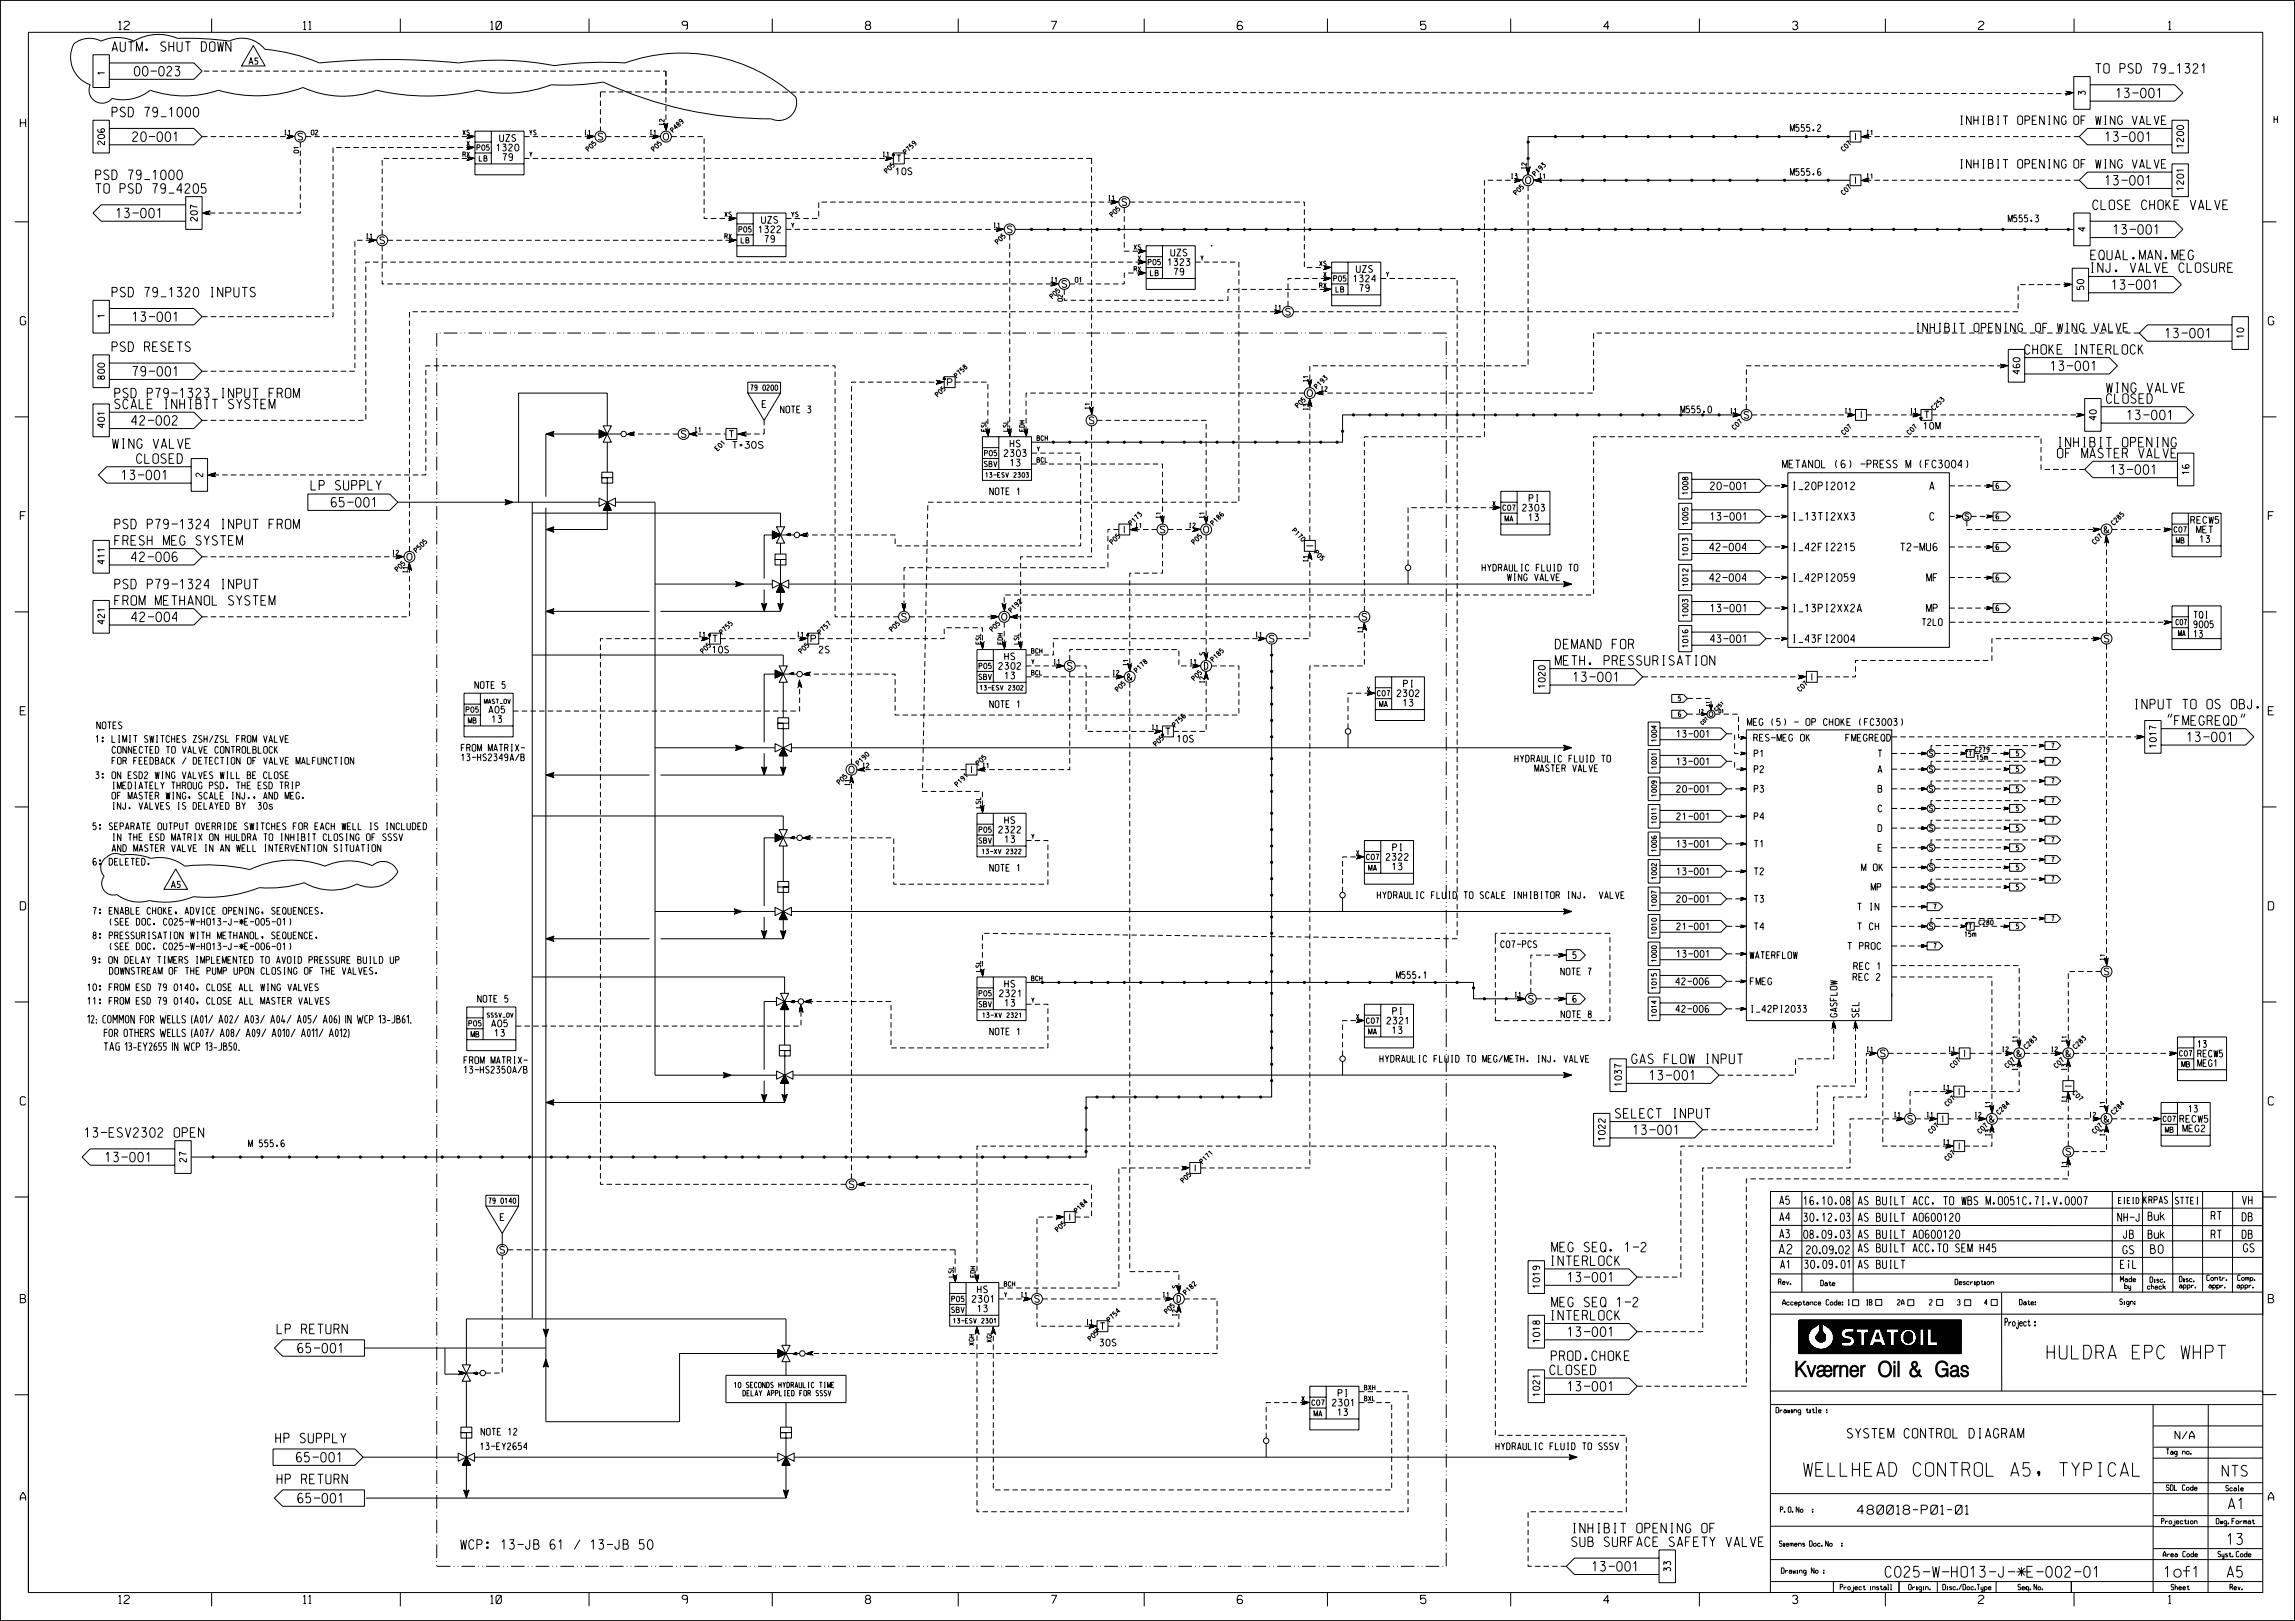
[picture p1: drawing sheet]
<svg xmlns="http://www.w3.org/2000/svg" width="841mm" height="594mm" viewBox="0 0 841 594" stroke-linecap="round" stroke-linejoin="round" font-family="sans-serif">
<defs><g id="words">
<g font-size="5">
<text x="750.2" y="498">HULDRA EPC WHPT</text>
<text x="661" y="541">WELLHEAD CONTROL A5, TYPICAL</text>
</g>
<g font-size="4">
<text x="814.3" y="541">NTS</text>
<text x="816.6" y="553">A1</text>
<text x="816.2" y="566">13</text>
<text x="690.8" y="578">C025-W-HO13-J-*E-002-01</text>
<text x="793.1" y="578">1of1</text>
<text x="816.2" y="578">A5</text>
</g>
<g font-size="3.5">
<text x="41.1" y="18.8">AUTM. SHUT DOWN</text>
<text x="49.3" y="27.8">00-023</text>
<text x="767.9" y="26.8">TO PSD 79_1321</text>
<text x="775.5" y="35.8">13-001</text>
<text x="41.1" y="42.8">PSD 79_1000</text>
<text x="48.6" y="51.8">20-001</text>
<text x="771.5" y="51.8">13-001</text>
<text x="35.1" y="65.8">PSD 79_1000</text>
<text x="35.1" y="70.8">TO PSD 79_4205</text>
<text x="771.5" y="67.8">13-001</text>
<text x="766.9" y="76.8">CLOSE CHOKE VALVE</text>
<text x="42.6" y="79.8">13-001</text>
<text x="774.5" y="85.8">13-001</text>
<text x="766.2" y="95.2">EQUAL.MAN.MEG</text>
<text x="765.8" y="99.8">INJ. VALVE CLOSURE</text>
<text x="773.9" y="106">13-001</text>
<text x="41.1" y="108.8">PSD 79_1320 INPUTS</text>
<text x="48.6" y="117.8">13-001</text>
<text x="793.5" y="123.8">13-001</text>
<text x="41.1" y="128.8">PSD RESETS</text>
<text x="741.9" y="129.8">CHOKE INTERLOCK</text>
<text x="48.6" y="137.8">79-001</text>
<text x="751.5" y="135.8">13-001</text>
<text x="771.9" y="143.8">WING VALVE</text>
<text x="42.1" y="149.8">SCALE INHIBIT SYSTEM</text>
<text x="42.1" y="145.8">PSD P79-1323 INPUT FROM</text>
<text x="771.9" y="147.8">CLOSED</text>
<text x="48.3" y="155.8">42-002</text>
<text x="779.5" y="153.8">13-001</text>
<text x="41.2" y="164.3">WING VALVE</text>
<text x="753.9" y="167.8">OF MASTER VALVE</text>
<text x="753.9" y="163.8">INHIBIT OPENING</text>
<text x="50.1" y="169.8">CLOSED</text>
<text x="773.5" y="173.8">13-001</text>
<text x="44.6" y="175.8">13-001</text>
<text x="114" y="179.6">LP SUPPLY</text>
<text x="121.4" y="185.8">65-001</text>
<text x="42.1" y="193.8">PSD P79-1324 INPUT FROM</text>
<text x="42.1" y="199.8">FRESH MEG SYSTEM</text>
<text x="48.2" y="205.8">42-006</text>
<text x="42.1" y="215.8">PSD P79-1324 INPUT</text>
<text x="42.1" y="221.8">FROM METHANOL SYSTEM</text>
<text x="48.3" y="227.8">42-004</text>
<text x="570" y="237.8">DEMAND FOR</text>
<text x="570" y="243.8">METH. PRESSURISATION</text>
<text x="576.5" y="249.8">13-001</text>
<text x="781.9" y="259.8">INPUT TO OS OBJ.</text>
<text x="793.9" y="265.8">&quot;FMEGREQD&quot;</text>
<text x="801.5" y="271.8">13-001</text>
<text x="598" y="389.7">GAS FLOW INPUT</text>
<text x="604.5" y="395.7">13-001</text>
<text x="592" y="409.7">SELECT INPUT</text>
<text x="31.1" y="416.7">13-ESV2302 OPEN</text>
<text x="598.5" y="415.7">13-001</text>
<text x="38.6" y="425.7">13-001</text>
<text x="568.6" y="458.7">MEG SEQ. 1-2</text>
<text x="652" y="459.5">A2</text>
<text x="787.9" y="459.5">BO</text>
<text x="568" y="463.7">INTERLOCK</text>
<text x="574.5" y="469.7">13-001</text>
<text x="568.6" y="478.9">MEG SEQ 1-2</text>
<text x="568" y="483.7">INTERLOCK</text>
<text x="101.6" y="488.7">LP RETURN</text>
<text x="574.5" y="489.7">13-001</text>
<text x="109.1" y="495.7">65-001</text>
<text x="568" y="503.7">CLOSED</text>
<text x="568.5" y="498.6">PROD.CHOKE</text>
<text x="574.5" y="509.7">13-001</text>
<text x="676.9" y="527">SYSTEM CONTROL DIAGRAM</text>
<text x="101.1" y="528.7">HP SUPPLY</text>
<text x="108.6" y="535.7">65-001</text>
<text x="101.6" y="543.7">HP RETURN</text>
<text x="109.1" y="550.7">65-001</text>
<text x="576" y="561.7">INHIBIT OPENING OF</text>
<text x="168.8" y="567.7">WCP: 13-JB 61 / 13-JB 50</text>
<text x="576" y="566.7">SUB SURFACE SAFETY VALVE</text>
<text x="583.5" y="575.7">13-001</text>
</g>
<g font-size="3.3">
<text x="185.5" y="457.8" transform="rotate(-90 185.5 457.8)">][</text>
<text x="680.5" y="554.9">480018-P01-01</text>
</g>
<g font-size="3.1">
<text x="717.9" y="45.6">INHIBIT OPENING OF WING VALVE</text>
<text x="717.9" y="61.6">INHIBIT OPENING OF WING VALVE</text>
<text x="701.9" y="121.6">INHIBIT OPENING</text>
<text x="745.9" y="121.6">OF WING VALVE</text>
</g>
<g font-size="3">
<text x="43.5" y="10.8">12</text>
<text x="111.2" y="10.8">11</text>
<text x="179.8" y="10.8">10</text>
<text x="250" y="10.8">9</text>
<text x="317.1" y="10.8">8</text>
<text x="385.2" y="10.8">7</text>
<text x="453.4" y="10.8">6</text>
<text x="520.5" y="10.8">5</text>
<text x="587.7" y="10.8">4</text>
<text x="656.8" y="10.8">3</text>
<text x="725" y="10.8">2</text>
<text x="794.6" y="10.8">1</text>
<text x="7.4" y="46.6">H</text>
<text x="7.4" y="119">G</text>
<text x="831.2" y="119">G</text>
<text x="7.4" y="190.5">F</text>
<text x="831.2" y="190.5">F</text>
<text x="7.4" y="262">E</text>
<text x="831.2" y="262">E</text>
<text x="7.4" y="333.4">D</text>
<text x="831.2" y="333.4">D</text>
<text x="32.1" y="375">12: COMMON FOR WELLS (A01/ A02/ A03/ A04/ A05/ A06) IN WCP 13-JB61.</text>
<text x="38.1" y="380">FOR OTHERS WELLS (A07/ A08/ A09/ A010/ A011/ A012)</text>
<text x="38.1" y="385">TAG 13-EY2655 IN WCP 13-JB50.</text>
<text x="7.4" y="404.9">C</text>
<text x="831.2" y="404.9">C</text>
<text x="652.2" y="441.3">A5</text>
<text x="661" y="441.5">16.10.08</text>
<text x="680.9" y="441.5">AS BUILT ACC. TO WBS M.O051C.7I.V.0007</text>
<text x="821.7" y="441.3">VH</text>
<text x="652.2" y="447.4">A4</text>
<text x="661" y="447.6">30.12.03</text>
<text x="680.9" y="447.6">AS BUILT AO600120</text>
<text x="776" y="447.6">NH-J</text>
<text x="787.2" y="447.2">Buk</text>
<text x="810.3" y="446.9">RT</text>
<text x="821.7" y="447.4">DB</text>
<text x="652.2" y="453.6">A3</text>
<text x="661" y="453.8">08.09.03</text>
<text x="680.9" y="453.8">AS BUILT AO600120</text>
<text x="778.1" y="453.8">JB</text>
<text x="787.2" y="453.8">Buk</text>
<text x="810.3" y="453.8">RT</text>
<text x="821.7" y="453.8">DB</text>
<text x="662" y="459.5">20.09.02</text>
<text x="680.9" y="458.8">AS BUILT ACC.TO SEM H45</text>
<text x="777.9" y="459.5">GS</text>
<text x="822.1" y="458.8">GS</text>
<text x="652.5" y="464.8">A1</text>
<text x="661.3" y="464.8">30.09.01</text>
<text x="680.9" y="464.8">AS BUILT</text>
<text x="777" y="464.8">EiL</text>
<text x="7.4" y="477.4">B</text>
<text x="831.2" y="477.4">B</text>
<text x="7.4" y="549.9">A</text>
<text x="831.2" y="549.9">A</text>
<text x="43.5" y="587.6">12</text>
<text x="111.2" y="587.6">11</text>
<text x="179.8" y="587.6">10</text>
<text x="250" y="587.6">9</text>
<text x="317.1" y="587.6">8</text>
<text x="385.2" y="587.6">7</text>
<text x="453.4" y="587.6">6</text>
<text x="520.5" y="587.6">5</text>
<text x="587.7" y="587.6">4</text>
<text x="656.8" y="587.6">3</text>
<text x="725" y="587.6">2</text>
<text x="794.6" y="587.6">1</text>
</g>
<text font-size="2.9" x="734.7" y="485.9">Project :</text>
<g font-size="2.8">
<text x="653.2" y="171.4">METANOL (6) -PRESS M (FC3004)</text>
<text x="626.8" y="179.4">20-001</text>
<text x="656.8" y="179.4">I_20PI2012</text>
<text x="707.1" y="179.4">A</text>
<text x="626.8" y="190.6">13-001</text>
<text x="656.8" y="190.6">I_13TI2XX3</text>
<text x="707.2" y="190.6">C</text>
<text x="626.5" y="201.8">42-004</text>
<text x="656.8" y="201.8">I_42FI2215</text>
<text x="696.4" y="201.8">T2-MU6</text>
<text x="626.5" y="213">42-004</text>
<text x="656.8" y="213">I_42PI2059</text>
<text x="706.1" y="213">MF</text>
<text x="626.8" y="224.2">13-001</text>
<text x="656.8" y="224.2">I_13PI2XX2A</text>
<text x="706" y="224.2">MP</text>
<text x="626.8" y="235.4">43-001</text>
<text x="656.8" y="235.4">I_43FI2004</text>
<text x="797" y="527.3">N/A</text>
</g>
<g font-size="2.5">
<text x="91.1" y="23.6">A5</text>
<text x="833.2" y="45.1">H</text>
<text x="109.2" y="51.3">S</text>
<text x="183.1" y="51.8">UZS</text>
<text x="219.2" y="51.3">S</text>
<text x="243.1" y="51.3">O</text>
<text x="656.1" y="48.1">M555.2</text>
<text x="679.9" y="51.3">I</text>
<text x="182" y="55.3">1320</text>
<text x="184.3" y="58.8">79</text>
<text x="328.5" y="59.3">T</text>
<text x="328.3" y="64">10S</text>
<text x="656.1" y="64.3">M555.6</text>
<text x="559" y="67.3">O</text>
<text x="679.9" y="67.3">I</text>
<text x="411.2" y="75.3">S</text>
<text x="279.1" y="81.8">UZS</text>
<text x="735.9" y="81.3">M555.3</text>
<text x="139.2" y="89.3">S</text>
<text x="278" y="85.3">1322</text>
<text x="280.3" y="88.8">79</text>
<text x="369.2" y="85.3">S</text>
<text x="429.1" y="93.8">UZS</text>
<text x="428" y="97.3">1323</text>
<text x="430.2" y="100.8">79</text>
<text x="497" y="99.8">UZS</text>
<text x="389.2" y="105.3">S</text>
<text x="496" y="103.3">1324</text>
<text x="498.2" y="106.8">79</text>
<text x="471.2" y="115.5">S</text>
<text x="347.2" y="141.3">P</text>
<text x="279.3" y="149.3">E</text>
<text x="479" y="145.3">O</text>
<text x="286" y="151.3">NOTE 3</text>
<text x="399.2" y="155.3">S</text>
<text x="616" y="151.3">M555.0</text>
<text x="639.1" y="153.3">S</text>
<text x="682.1" y="153.2">I</text>
<text x="705.2" y="153.2">T</text>
<text x="249.7" y="160.3">S</text>
<text x="267.2" y="160.3">T</text>
<text x="704.9" y="157.3">10M</text>
<text x="268.4" y="164.3">T=30S</text>
<text x="368" y="167.3">2303</text>
<text x="370.2" y="163.8">HS</text>
<text x="370.2" y="170.8">13</text>
<text x="362.7" y="181.3">NOTE 1</text>
<text x="560.3" y="183.8">PI</text>
<text x="558" y="187.3">2303</text>
<text x="560.2" y="190.8">13</text>
<text x="802.8" y="191.8">RECW5</text>
<text x="412" y="195.3">I</text>
<text x="425.2" y="195.3">S</text>
<text x="441" y="195.3">O</text>
<text x="771.1" y="195.3">&amp;</text>
<text x="804.9" y="195.3">MET</text>
<text x="481.2" y="200" transform="rotate(-90 481.2 200)">I</text>
<text x="806.2" y="198.8">13</text>
<text x="149.1" y="205.3">O</text>
<text x="543.1" y="209.3">HYDRAULIC FLUID TO</text>
<text x="552.4" y="212.8">WING VALVE</text>
<text x="330.4" y="227.3">S</text>
<text x="367.1" y="227.3">O</text>
<text x="499.1" y="227.3">S</text>
<text x="803.9" y="226.5">TQI</text>
<text x="704.4" y="229.2">T2LO</text>
<text x="803.9" y="230">9005</text>
<text x="803.9" y="233.5">13</text>
<text x="261.1" y="239.3">10S</text>
<text x="261.2" y="235.3">T</text>
<text x="297.2" y="235.3">P</text>
<text x="300.2" y="239.3">2S</text>
<text x="465.2" y="235.3">S</text>
<text x="771.1" y="235.3">S</text>
<text x="366" y="245.3">2302</text>
<text x="368.2" y="241.8">HS</text>
<text x="391.2" y="245.3">S</text>
<text x="441.4" y="245.3">D</text>
<text x="368.2" y="248.8">13</text>
<text x="413.2" y="249.3">&amp;</text>
<text x="514.3" y="251.8">PI</text>
<text x="664" y="249.3">I</text>
<text x="174" y="252.3">NOTE 5</text>
<text x="512" y="255.3">2302</text>
<text x="179.2" y="261.3">A05</text>
<text x="362.7" y="259.3">NOTE 1</text>
<text x="514.2" y="258.8">13</text>
<text x="35.5" y="267">NOTES</text>
<text x="180.3" y="264.8">13</text>
<text x="427.2" y="269.3">T</text>
<text x="640.4" y="265.8">MEG (5) - OP CHOKE (FC3003)</text>
<text x="35.1" y="272">1: LIMIT SWITCHES ZSH/ZSL FROM VALVE</text>
<text x="169" y="275.3">FROM MATRIX-</text>
<text x="431.4" y="272">10S</text>
<text x="614.4" y="270.2">13-001</text>
<text x="642.6" y="271.6">RES-MEG OK</text>
<text x="676.4" y="271.6">FMEGREQD</text>
<text x="41.1" y="280">FOR FEEDBACK / DETECTION OF VALVE MALFUNCTION</text>
<text x="41.1" y="276">CONNECTED TO VALVE CONTROLBLOCK</text>
<text x="169" y="278.8">13-HS2349A/B</text>
<text x="555.1" y="279.3">HYDRAULIC FLUID TO</text>
<text x="614.4" y="280.2">13-001</text>
<text x="642.8" y="277.4">P1</text>
<text x="688.2" y="277.4">T</text>
<text x="35.1" y="285.3">3: ON ESD2 WING VALVES WILL BE CLOSE</text>
<text x="311.1" y="283.3">O</text>
<text x="356" y="283.3">I</text>
<text x="562.4" y="282.8">MASTER VALVE</text>
<text x="642.8" y="283.1">P2</text>
<text x="688.2" y="283.1">A</text>
<text x="37.8" y="289.1">IMEDIATELY THROUG PSD. THE ESD TRIP</text>
<text x="38" y="292.8">OF MASTER WING, SCALE INJ., AND MEG.</text>
<text x="614.4" y="290.3">20-001</text>
<text x="642.8" y="290.3">P3</text>
<text x="688.2" y="290.3">B</text>
<text x="38.1" y="296.6">INJ. VALVES IS DELAYED BY</text>
<text x="95" y="296.6">30s</text>
<text x="688.2" y="297.5">C</text>
<text x="34.1" y="304">5: SEPARATE OUTPUT OVERRIDE SWITCHES FOR EACH WELL IS INCLUDED</text>
<text x="366" y="305.3">2322</text>
<text x="368.2" y="301.8">HS</text>
<text x="614.4" y="300.4">21-001</text>
<text x="642.8" y="300.4">P4</text>
<text x="688.2" y="304.7">D</text>
<text x="41.1" y="308">IN THE ESD MATRIX ON HULDRA TO INHIBIT CLOSING OF SSSV</text>
<text x="368.2" y="308.8">13</text>
<text x="510.4" y="311.8">PI</text>
<text x="614.4" y="310.5">13-001</text>
<text x="642.8" y="310.5">T1</text>
<text x="688.2" y="311.9">E</text>
<text x="34.1" y="317">6: DELETED.</text>
<text x="41.1" y="312">AND MASTER VALVE IN AN WELL INTERVENTION SITUATION</text>
<text x="508" y="315.3">2322</text>
<text x="362.7" y="319.3">NOTE 1</text>
<text x="510.2" y="318.8">13</text>
<text x="614.4" y="320.5">13-001</text>
<text x="642.8" y="320.5">T2</text>
<text x="682.2" y="319.1">M OK</text>
<text x="62.6" y="325.3">A5</text>
<text x="504.7" y="329.3">HYDRAULIC FLUID TO SCALE INHIBITOR INJ.</text>
<text x="583.7" y="329.3">VALVE</text>
<text x="685.7" y="326.3">MP</text>
<text x="34.1" y="335">7: ENABLE CHOKE, ADVICE OPENING, SEQUENCES.</text>
<text x="614.4" y="330.6">20-001</text>
<text x="642.8" y="330.6">T3</text>
<text x="680.7" y="333.5">T IN</text>
<text x="40.1" y="339">(SEE DOC. C025-W-HO13-J-*E-005-01)</text>
<text x="614.4" y="340.7">21-001</text>
<text x="642.8" y="340.7">T4</text>
<text x="680.7" y="340.7">T CH</text>
<text x="34.1" y="344">8: PRESSURISATION WITH METHANOL, SEQUENCE.</text>
<text x="550" y="347.3">C07-PCS</text>
<text x="677.1" y="347.9">T PROC</text>
<text x="33.9" y="353">9: ON DELAY TIMERS IMPLEMENTED TO AVOID PRESSURE BUILD UP</text>
<text x="40.1" y="348">(SEE DOC. C025-W-HO13-J-*E-006-01)</text>
<text x="576.4" y="351.3">5</text>
<text x="614.4" y="350.8">13-001</text>
<text x="641.3" y="351.3">WATERFLOW</text>
<text x="40.1" y="357">DOWNSTREAM OF THE PUMP UPON CLOSING OF THE VALVES.</text>
<text x="511.7" y="358.6">M555.1</text>
<text x="572" y="357.3">NOTE 7</text>
<text x="679" y="359.3">REC 2</text>
<text x="679.3" y="355.3">REC 1</text>
<text x="771.1" y="357.3">S</text>
<text x="32.1" y="363">10: FROM ESD 79 0140, CLOSE ALL WING VALVES</text>
<text x="366.3" y="365.3">2321</text>
<text x="368.2" y="361.8">HS</text>
<text x="614.1" y="360.9">42-006</text>
<text x="641.4" y="360.9">FMEG</text>
<text x="32.1" y="368">11: FROM ESD 79 0140, CLOSE ALL MASTER VALVES</text>
<text x="175" y="367.3">NOTE 5</text>
<text x="368.2" y="368.8">13</text>
<text x="510.4" y="371.7">PI</text>
<text x="560.1" y="367.3">S</text>
<text x="576.3" y="367.3">6</text>
<text x="614.1" y="370.9">42-006</text>
<text x="641.4" y="370.9">I_42PI2033</text>
<text x="180.2" y="376.2">A05</text>
<text x="508.3" y="375.2">2321</text>
<text x="572.1" y="372.9">NOTE 8</text>
<text x="181.3" y="379.7">13</text>
<text x="362.7" y="379.2">NOTE 1</text>
<text x="510.2" y="378.7">13</text>
<text x="805.4" y="383.8">13</text>
<text x="170" y="389.7">FROM MATRIX-</text>
<text x="505.7" y="389.2">HYDRAULIC FLUID TO MEG/METH. INJ. VALVE</text>
<text x="689.1" y="387.2">S</text>
<text x="719.9" y="387.2">I</text>
<text x="739.1" y="387.2">&amp;</text>
<text x="757.1" y="387.2">&amp;</text>
<text x="805.4" y="387.3">RECW5</text>
<text x="170" y="393.2">13-HS2350A/B</text>
<text x="805.4" y="390.8">MEG1</text>
<text x="717.9" y="401.2">I</text>
<text x="759.2" y="398" transform="rotate(-90 759.2 398)">I</text>
<text x="802.1" y="407.5">13</text>
<text x="699.1" y="411.2">S</text>
<text x="711.9" y="411.2">I</text>
<text x="729.1" y="411.2">&amp;</text>
<text x="771.1" y="411.2">&amp;</text>
<text x="798.8" y="411.2">RECW5</text>
<text x="799.9" y="414.7">MEG2</text>
<text x="91.1" y="420.2">M 555.6</text>
<text x="717.9" y="421.2">I</text>
<text x="757.1" y="423.2">S</text>
<text x="438" y="429.2">I</text>
<text x="311.2" y="435.2">S</text>
<text x="785.6" y="441">KRPAS</text>
<text x="797.2" y="441.2">STTEI</text>
<text x="183.3" y="447.2">E</text>
<text x="392" y="447.2">I</text>
<text x="183.2" y="459.2">S</text>
<text x="358.2" y="473.7">HS</text>
<text x="356.3" y="477.2">2301</text>
<text x="379.2" y="477.2">S</text>
<text x="431.4" y="477.2">D</text>
<text x="358.2" y="480.7">13</text>
<text x="403.2" y="487.2">T</text>
<text x="403.1" y="493.2">30S</text>
<text x="488.3" y="515.2">2301</text>
<text x="490.4" y="511.7">PI</text>
<text x="490.2" y="518.7">13</text>
<text x="176.3" y="525.9">NOTE 12</text>
<text x="176" y="531.2">13-EY2654</text>
<text x="548.2" y="531.2">HYDRAULIC FLUID TO SSSV</text>
</g>
<text font-size="2.2" x="776.3" y="441">EIEID</text>
<g font-size="2">
<text x="174.8" y="55.1">P05</text>
<text x="175.6" y="59.1">LB</text>
<text x="270.8" y="85.1">P05</text>
<text x="271.6" y="89.1">LB</text>
<text x="420.8" y="97.1">P05</text>
<text x="421.6" y="101">LB</text>
<text x="488.7" y="103">P05</text>
<text x="489.6" y="107">LB</text>
<text x="275.1" y="143">79 0200</text>
<text x="360.8" y="167">P05</text>
<text x="360.7" y="171">SBV</text>
<text x="731.4" y="179">6</text>
<text x="550.7" y="187">C07</text>
<text x="551.5" y="191">MA</text>
<text x="720.1" y="190.2">S</text>
<text x="731.4" y="190.2">6</text>
<text x="796.7" y="195">C07</text>
<text x="731.4" y="201.4">6</text>
<text x="797.5" y="199">MB</text>
<text x="731.4" y="212.6">6</text>
<text x="731.4" y="223.8">6</text>
<text x="797.4" y="229">C07</text>
<text x="798.3" y="233.1">MA</text>
<text x="358.8" y="245">P05</text>
<text x="358.7" y="249">SBV</text>
<text x="504.7" y="255">C07</text>
<text x="170.8" y="261">P05</text>
<text x="505.5" y="259">MA</text>
<text x="171.6" y="265">MB</text>
<text x="358.8" y="305">P05</text>
<text x="358.7" y="309">SBV</text>
<text x="500.7" y="315">C07</text>
<text x="501.5" y="319">MA</text>
<text x="358.8" y="365">P05</text>
<text x="358.7" y="369">SBV</text>
<text x="171.8" y="376">P05</text>
<text x="500.7" y="375">C07</text>
<text x="172.6" y="380">MB</text>
<text x="501.5" y="379">MA</text>
<text x="798.7" y="387">C07</text>
<text x="799.5" y="391">MB</text>
<text x="792.7" y="411">C07</text>
<text x="793.5" y="415">MB</text>
<text x="179.1" y="441">79 0140</text>
<text x="651.7" y="470.7">Rev.</text>
<text x="667.2" y="471.1">Date</text>
<text x="716.4" y="470.8">Description</text>
<text x="777" y="469.7">Made</text>
<text x="778.6" y="472.2">by</text>
<text x="786.9" y="472.4">check</text>
<text x="787.9" y="469.9">Disc.</text>
<text x="798.6" y="469.7">Disc.</text>
<text x="798.6" y="472">appr.</text>
<text x="808.7" y="469.2">Contr.</text>
<text x="809.4" y="472">appr.</text>
<text x="819.8" y="472">appr.</text>
<text x="820" y="469.2">Comp.</text>
<text x="348.8" y="477">P05</text>
<text x="653.3" y="478.2">Acceptance Code:</text>
<text x="683.6" y="478.2">1</text>
<text x="720" y="478.2">3</text>
<text x="727.8" y="478.2">4</text>
<text x="740" y="478.2">Date:</text>
<text x="776.8" y="478">Sign:</text>
<text x="348.7" y="481">SBV</text>
<text x="269" y="508.5">10 SECONDS HYDRAULIC TIME</text>
<text x="272.2" y="511.5">DELAY APPLIED FOR SSSV</text>
<text x="480.7" y="515">C07</text>
<text x="481.5" y="519">MA</text>
<text x="650.8" y="517.7">Drawing title :</text>
<text x="793.9" y="532.9">Tag no.</text>
<text x="793.9" y="546.1">SDL Code</text>
<text x="815.7" y="546.3">Scale</text>
<text x="652.4" y="554.2">P. O. No</text>
<text x="792.1" y="558.4">Projection</text>
<text x="812.1" y="558.4">Dwg. Format</text>
<text x="652.1" y="566.6">Siemens Doc. No</text>
<text x="792.7" y="570.5">Area Code</text>
<text x="812.8" y="570.5">Syst. Code</text>
<text x="652.8" y="576.5">Drawing No :</text>
<text x="674.3" y="582.6">Project install</text>
<text x="699.4" y="582.6">Origin.</text>
<text x="711.9" y="582.6">Disc./Doc.Type</text>
<text x="739.5" y="582.6">Seq. No.</text>
<text x="795.6" y="582.6">Sheet</text>
<text x="817.2" y="582.6">Rev.</text>
</g>
<g font-size="1.8">
<text x="615.1" y="256.8">5</text>
<text x="615" y="262.6">6</text>
<text x="626.3" y="262.6">O</text>
<text x="723.8" y="275.6">C279</text>
<text x="751.8" y="274.1">7</text>
<text x="707" y="277">S</text>
<text x="721.4" y="277">T</text>
<text x="724.3" y="278.4">15m</text>
<text x="738.9" y="277">5</text>
<text x="751.8" y="279.9">7</text>
<text x="707" y="282.8">S</text>
<text x="738.9" y="282.8">5</text>
<text x="751.8" y="287.1">7</text>
<text x="707" y="290">S</text>
<text x="738.9" y="290">5</text>
<text x="707" y="297.2">S</text>
<text x="738.9" y="297.2">5</text>
<text x="751.8" y="294.3">7</text>
<text x="707" y="304.4">S</text>
<text x="738.9" y="304.4">5</text>
<text x="751.8" y="301.5">7</text>
<text x="707" y="311.6">S</text>
<text x="738.9" y="311.6">5</text>
<text x="751.8" y="308.7">7</text>
<text x="751.8" y="315.9">7</text>
<text x="707" y="318.7">S</text>
<text x="738.9" y="318.7">5</text>
<text x="751.8" y="323.1">7</text>
<text x="707" y="325.9">S</text>
<text x="738.9" y="325.9">5</text>
<text x="708.6" y="333.1">7</text>
<text x="707" y="340.3">S</text>
<text x="721.4" y="340.3">T</text>
<text x="725.2" y="338.9">C280</text>
<text x="738.9" y="340.3">5</text>
<text x="751.8" y="337.5">7</text>
<text x="708.6" y="347.5">7</text>
<text x="720" y="343.2">15m</text>
</g>
<g font-size="1.7">
<text x="248.9" y="46.5" transform="rotate(-45 248.9 46.5)">8</text>
<text x="249.9" y="45.4" transform="rotate(-45 249.9 45.4)">9</text>
<text x="104.1" y="49.4">I1</text>
<text x="114.1" y="49.4">O2</text>
<text x="169.6" y="49.4">XS</text>
<text x="171.1" y="53.4">X</text>
<text x="194" y="49.4">YS</text>
<text x="214.1" y="49.4">I1</text>
<text x="217.9" y="53.4" transform="rotate(-45 217.9 53.4)">5</text>
<text x="238" y="49.4">I1</text>
<text x="241.9" y="53.4" transform="rotate(-45 241.9 53.4)">5</text>
<text x="246.8" y="48.6" transform="rotate(-45 246.8 48.6)">P 4</text>
<text x="335.3" y="53.4" transform="rotate(-45 335.3 53.4)">9</text>
<text x="677.8" y="53.4" transform="rotate(-45 677.8 53.4)">7</text>
<text x="683.9" y="49.4">I1</text>
<text x="169.6" y="57.4">RX</text>
<text x="194" y="57.4">Y</text>
<text x="215.8" y="55.5" transform="rotate(-45 215.8 55.5)">P 0</text>
<text x="239.8" y="55.5" transform="rotate(-45 239.8 55.5)">P 0</text>
<text x="323.4" y="57.4">I1</text>
<text x="332.1" y="56.6" transform="rotate(-45 332.1 56.6)">P 7</text>
<text x="334.2" y="54.5" transform="rotate(-45 334.2 54.5)">5</text>
<text x="675.7" y="55.5" transform="rotate(-45 675.7 55.5)">C 0</text>
<text x="325.2" y="63.5" transform="rotate(-45 325.2 63.5)">P 0</text>
<text x="327.3" y="61.4" transform="rotate(-45 327.3 61.4)">5</text>
<text x="553.6" y="65.4">I3</text>
<text x="562.7" y="64.6" transform="rotate(-45 562.7 64.6)">P 1</text>
<text x="564" y="65.4">I1</text>
<text x="564.8" y="62.4" transform="rotate(-45 564.8 62.4)">9</text>
<text x="565.9" y="61.4" transform="rotate(-45 565.9 61.4)">3</text>
<text x="683.9" y="65.4">I1</text>
<text x="555.7" y="71.5" transform="rotate(-45 555.7 71.5)">P 0</text>
<text x="557.9" y="69.4" transform="rotate(-45 557.9 69.4)">5</text>
<text x="675.7" y="71.5" transform="rotate(-45 675.7 71.5)">C 0</text>
<text x="677.8" y="69.4" transform="rotate(-45 677.8 69.4)">7</text>
<text x="406" y="73.4">I1</text>
<text x="409.9" y="77.4" transform="rotate(-45 409.9 77.4)">5</text>
<text x="265.6" y="79.4">XS</text>
<text x="290" y="83.4">Y</text>
<text x="290" y="79.4">YS</text>
<text x="364" y="83.4">I1</text>
<text x="407.8" y="79.5" transform="rotate(-45 407.8 79.5)">P 0</text>
<text x="134.1" y="87.4">I1</text>
<text x="265.6" y="87.4">RX</text>
<text x="365.8" y="89.5" transform="rotate(-45 365.8 89.5)">P 0</text>
<text x="367.9" y="87.4" transform="rotate(-45 367.9 87.4)">5</text>
<text x="415.6" y="91.4">XS</text>
<text x="417.1" y="95.4">X</text>
<text x="440" y="95.4">Y</text>
<text x="415.6" y="99.4">RX</text>
<text x="483.6" y="97.4">XS</text>
<text x="485.1" y="101.4">X</text>
<text x="508" y="101.4">Y</text>
<text x="385.1" y="103.4">I1</text>
<text x="387.9" y="107.4" transform="rotate(-45 387.9 107.4)">5</text>
<text x="394" y="103.4">O1</text>
<text x="483.6" y="105.4">RX</text>
<text x="385.8" y="109.5" transform="rotate(-45 385.8 109.5)">P 0</text>
<text x="467.1" y="113.6">I1</text>
<text x="352.9" y="136.4" transform="rotate(-45 352.9 136.4)">5</text>
<text x="353.9" y="135.4" transform="rotate(-45 353.9 135.4)">8</text>
<text x="345.9" y="143.4" transform="rotate(-45 345.9 143.4)">5</text>
<text x="350.8" y="138.5" transform="rotate(-45 350.8 138.5)">P 7</text>
<text x="482.7" y="142.5" transform="rotate(-45 482.7 142.5)">P 1</text>
<text x="484" y="143.4">I2</text>
<text x="484.8" y="140.4" transform="rotate(-45 484.8 140.4)">9</text>
<text x="485.9" y="139.4" transform="rotate(-45 485.9 139.4)">3</text>
<text x="343.8" y="145.5" transform="rotate(-45 343.8 145.5)">P 0</text>
<text x="475.8" y="149.5" transform="rotate(-45 475.8 149.5)">P 0</text>
<text x="477.9" y="147.4" transform="rotate(-45 477.9 147.4)">5</text>
<text x="710.9" y="148.3" transform="rotate(-45 710.9 148.3)">5</text>
<text x="712" y="147.3" transform="rotate(-45 712 147.3)">3</text>
<text x="634" y="151.4">I1</text>
<text x="637.8" y="155.4" transform="rotate(-45 637.8 155.4)">7</text>
<text x="676" y="151.4">I1</text>
<text x="700" y="151.4">I1</text>
<text x="708.8" y="150.4" transform="rotate(-45 708.8 150.4)">C 2</text>
<text x="254.5" y="158.4">I1</text>
<text x="380" y="161.4">BCH</text>
<text x="635.7" y="157.5" transform="rotate(-45 635.7 157.5)">C 0</text>
<text x="675.8" y="159.4" transform="rotate(-45 675.8 159.4)">C 0</text>
<text x="677.9" y="157.3" transform="rotate(-45 677.9 157.3)">7</text>
<text x="699.8" y="159.4" transform="rotate(-45 699.8 159.4)">C 0</text>
<text x="701.9" y="157.3" transform="rotate(-45 701.9 157.3)">7</text>
<text x="263.1" y="165.2" transform="rotate(-45 263.1 165.2)">E 0</text>
<text x="265.2" y="163.1" transform="rotate(-45 265.2 163.1)">1</text>
<text x="380" y="165.4">Y</text>
<text x="380" y="169.4">BCL</text>
<text x="361.1" y="174.9">13-ESV 2303</text>
<text x="547" y="185.4">X</text>
<text x="416.8" y="190.4" transform="rotate(-45 416.8 190.4)">7</text>
<text x="417.9" y="189.4" transform="rotate(-45 417.9 189.4)">3</text>
<text x="446.8" y="190.4" transform="rotate(-45 446.8 190.4)">8</text>
<text x="447.9" y="189.4" transform="rotate(-45 447.9 189.4)">6</text>
<text x="776.8" y="190.4" transform="rotate(-45 776.8 190.4)">8</text>
<text x="777.8" y="189.4" transform="rotate(-45 777.8 189.4)">5</text>
<text x="409.9" y="197.4" transform="rotate(-45 409.9 197.4)">5</text>
<text x="414.7" y="192.5" transform="rotate(-45 414.7 192.5)">P 1</text>
<text x="416" y="193.4">I1</text>
<text x="435.6" y="193.4">I2</text>
<text x="439.9" y="197.4" transform="rotate(-45 439.9 197.4)">5</text>
<text x="444.7" y="192.5" transform="rotate(-45 444.7 192.5)">P 1</text>
<text x="473.4" y="194.7" transform="rotate(45 473.4 194.7)">P 1</text>
<text x="475.5" y="196.8" transform="rotate(45 475.5 196.8)">7</text>
<text x="476.5" y="197.8" transform="rotate(45 476.5 197.8)">0</text>
<text x="769.8" y="197.4" transform="rotate(-45 769.8 197.4)">7</text>
<text x="774.7" y="192.5" transform="rotate(-45 774.7 192.5)">C 2</text>
<text x="143.7" y="203.4">I2</text>
<text x="152.8" y="202.5" transform="rotate(-45 152.8 202.5)">P 5</text>
<text x="154.9" y="200.4" transform="rotate(-45 154.9 200.4)">0</text>
<text x="155.9" y="199.4" transform="rotate(-45 155.9 199.4)">5</text>
<text x="407.8" y="199.5" transform="rotate(-45 407.8 199.5)">P 0</text>
<text x="437.8" y="199.5" transform="rotate(-45 437.8 199.5)">P 0</text>
<text x="481.5" y="202.8" transform="rotate(45 481.5 202.8)">P 0</text>
<text x="767.7" y="199.5" transform="rotate(-45 767.7 199.5)">C 0</text>
<text x="145.8" y="209.5" transform="rotate(-45 145.8 209.5)">P 0</text>
<text x="147.9" y="207.4" transform="rotate(-45 147.9 207.4)">5</text>
<text x="483.6" y="204.9" transform="rotate(45 483.6 204.9)">5</text>
<text x="373.9" y="221.4" transform="rotate(-45 373.9 221.4)">2</text>
<text x="370.7" y="224.5" transform="rotate(-45 370.7 224.5)">P 1</text>
<text x="372.9" y="222.4" transform="rotate(-45 372.9 222.4)">9</text>
<text x="256" y="233.4">I1</text>
<text x="264.8" y="232.5" transform="rotate(-45 264.8 232.5)">P 7</text>
<text x="266.9" y="230.4" transform="rotate(-45 266.9 230.4)">5</text>
<text x="267.9" y="229.4" transform="rotate(-45 267.9 229.4)">5</text>
<text x="292" y="233.4">I1</text>
<text x="300.8" y="232.5" transform="rotate(-45 300.8 232.5)">P 7</text>
<text x="302.9" y="230.4" transform="rotate(-45 302.9 230.4)">5</text>
<text x="303.9" y="229.4" transform="rotate(-45 303.9 229.4)">7</text>
<text x="327" y="231.5" transform="rotate(-45 327 231.5)">P 0</text>
<text x="329.2" y="229.4" transform="rotate(-45 329.2 229.4)">5</text>
<text x="363.8" y="231.5" transform="rotate(-45 363.8 231.5)">P 0</text>
<text x="365.9" y="229.4" transform="rotate(-45 365.9 229.4)">5</text>
<text x="460" y="233.4">I1</text>
<text x="257.8" y="239.5" transform="rotate(-45 257.8 239.5)">P 0</text>
<text x="259.9" y="237.4" transform="rotate(-45 259.9 237.4)">5</text>
<text x="293.8" y="239.5" transform="rotate(-45 293.8 239.5)">P 0</text>
<text x="295.9" y="237.4" transform="rotate(-45 295.9 237.4)">5</text>
<text x="378" y="239.4">BCH</text>
<text x="447.9" y="239.4" transform="rotate(-45 447.9 239.4)">5</text>
<text x="378" y="243.4">Y</text>
<text x="386" y="243.4">I1</text>
<text x="418.8" y="244.4" transform="rotate(-45 418.8 244.4)">7</text>
<text x="419.9" y="243.4" transform="rotate(-45 419.9 243.4)">8</text>
<text x="436" y="243.4">I1</text>
<text x="444.7" y="242.5" transform="rotate(-45 444.7 242.5)">P 1</text>
<text x="446.8" y="240.4" transform="rotate(-45 446.8 240.4)">8</text>
<text x="378" y="247.4">BCL</text>
<text x="407.6" y="247.4">I2</text>
<text x="411.9" y="251.4" transform="rotate(-45 411.9 251.4)">5</text>
<text x="416.7" y="246.5" transform="rotate(-45 416.7 246.5)">P 1</text>
<text x="437.8" y="249.5" transform="rotate(-45 437.8 249.5)">P 0</text>
<text x="439.9" y="247.4" transform="rotate(-45 439.9 247.4)">5</text>
<text x="661.8" y="251.4" transform="rotate(-45 661.8 251.4)">7</text>
<text x="359.1" y="252.9">13-ESV 2302</text>
<text x="409.8" y="253.5" transform="rotate(-45 409.8 253.5)">P 0</text>
<text x="501" y="253.4">X</text>
<text x="659.7" y="253.5" transform="rotate(-45 659.7 253.5)">C 0</text>
<text x="433.9" y="263.4" transform="rotate(-45 433.9 263.4)">6</text>
<text x="422" y="267.4">I1</text>
<text x="430.7" y="266.5" transform="rotate(-45 430.7 266.5)">P 7</text>
<text x="432.8" y="264.4" transform="rotate(-45 432.8 264.4)">5</text>
<text x="423.8" y="273.5" transform="rotate(-45 423.8 273.5)">P 0</text>
<text x="425.9" y="271.4" transform="rotate(-45 425.9 271.4)">5</text>
<text x="314.8" y="280.5" transform="rotate(-45 314.8 280.5)">P 1</text>
<text x="316" y="281.4">I2</text>
<text x="316.9" y="278.4" transform="rotate(-45 316.9 278.4)">9</text>
<text x="317.9" y="277.4" transform="rotate(-45 317.9 277.4)">0</text>
<text x="358.7" y="280.5" transform="rotate(-45 358.7 280.5)">P 0</text>
<text x="360" y="281.4">I1</text>
<text x="360.9" y="278.4" transform="rotate(-45 360.9 278.4)">5</text>
<text x="307.8" y="287.5" transform="rotate(-45 307.8 287.5)">P 0</text>
<text x="309.9" y="285.4" transform="rotate(-45 309.9 285.4)">5</text>
<text x="353.1" y="286.2" transform="rotate(-45 353.1 286.2)">9</text>
<text x="354.2" y="285.1" transform="rotate(-45 354.2 285.1)">1</text>
<text x="351" y="288.3" transform="rotate(-45 351 288.3)">P 1</text>
<text x="378" y="307.4">Y</text>
<text x="359.9" y="312.9">13-XV 2322</text>
<text x="497" y="313.4">X</text>
<text x="378" y="359.4">BCH</text>
<text x="555" y="365.4">I1</text>
<text x="378" y="367.4">Y</text>
<text x="360.1" y="372.9">13-XV 2321</text>
<text x="497" y="373.4">X</text>
<text x="744.8" y="382.4" transform="rotate(-45 744.8 382.4)">8</text>
<text x="745.8" y="381.3" transform="rotate(-45 745.8 381.3)">3</text>
<text x="762.8" y="382.4" transform="rotate(-45 762.8 382.4)">8</text>
<text x="763.8" y="381.3" transform="rotate(-45 763.8 381.3)">3</text>
<text x="684" y="385.4">I1</text>
<text x="714" y="385.4">I1</text>
<text x="717.8" y="389.4" transform="rotate(-45 717.8 389.4)">7</text>
<text x="733.6" y="385.4">I2</text>
<text x="737.8" y="389.4" transform="rotate(-45 737.8 389.4)">7</text>
<text x="742.7" y="384.5" transform="rotate(-45 742.7 384.5)">C 2</text>
<text x="751.6" y="385.4">I2</text>
<text x="755.8" y="389.4" transform="rotate(-45 755.8 389.4)">7</text>
<text x="760.7" y="384.5" transform="rotate(-45 760.7 384.5)">C 2</text>
<text x="715.7" y="391.5" transform="rotate(-45 715.7 391.5)">C 0</text>
<text x="735.7" y="391.5" transform="rotate(-45 735.7 391.5)">C 0</text>
<text x="753.7" y="391.5" transform="rotate(-45 753.7 391.5)">C 0</text>
<text x="712" y="399.4">I1</text>
<text x="759.4" y="400.7" transform="rotate(45 759.4 400.7)">C 0</text>
<text x="713.7" y="405.5" transform="rotate(-45 713.7 405.5)">C 0</text>
<text x="715.8" y="403.4" transform="rotate(-45 715.8 403.4)">7</text>
<text x="734.8" y="406.4" transform="rotate(-45 734.8 406.4)">8</text>
<text x="735.8" y="405.3" transform="rotate(-45 735.8 405.3)">4</text>
<text x="761.5" y="402.8" transform="rotate(45 761.5 402.8)">7</text>
<text x="776.8" y="406.4" transform="rotate(-45 776.8 406.4)">8</text>
<text x="777.8" y="405.3" transform="rotate(-45 777.8 405.3)">4</text>
<text x="694" y="409.4">I1</text>
<text x="706" y="409.4">I1</text>
<text x="709.8" y="413.3" transform="rotate(-45 709.8 413.3)">7</text>
<text x="723.6" y="409.4">I2</text>
<text x="727.8" y="413.3" transform="rotate(-45 727.8 413.3)">7</text>
<text x="732.7" y="408.5" transform="rotate(-45 732.7 408.5)">C 2</text>
<text x="765.6" y="409.4">I2</text>
<text x="769.8" y="413.3" transform="rotate(-45 769.8 413.3)">7</text>
<text x="774.7" y="408.5" transform="rotate(-45 774.7 408.5)">C 2</text>
<text x="707.7" y="415.5" transform="rotate(-45 707.7 415.5)">C 0</text>
<text x="712" y="419.4">I1</text>
<text x="725.7" y="415.5" transform="rotate(-45 725.7 415.5)">C 0</text>
<text x="767.7" y="415.5" transform="rotate(-45 767.7 415.5)">C 0</text>
<text x="442.8" y="424.4" transform="rotate(-45 442.8 424.4)">7</text>
<text x="443.9" y="423.3" transform="rotate(-45 443.9 423.3)">1</text>
<text x="713.7" y="425.5" transform="rotate(-45 713.7 425.5)">C 0</text>
<text x="715.8" y="423.3" transform="rotate(-45 715.8 423.3)">7</text>
<text x="435.9" y="431.3" transform="rotate(-45 435.9 431.3)">5</text>
<text x="440.7" y="426.5" transform="rotate(-45 440.7 426.5)">P 1</text>
<text x="433.8" y="433.4" transform="rotate(-45 433.8 433.4)">P 0</text>
<text x="396.8" y="442.4" transform="rotate(-45 396.8 442.4)">8</text>
<text x="397.9" y="441.3" transform="rotate(-45 397.9 441.3)">4</text>
<text x="389.9" y="449.3" transform="rotate(-45 389.9 449.3)">5</text>
<text x="394.7" y="444.5" transform="rotate(-45 394.7 444.5)">P 1</text>
<text x="387.8" y="451.4" transform="rotate(-45 387.8 451.4)">P 0</text>
<text x="368" y="471.4">BCH</text>
<text x="436.8" y="472.4" transform="rotate(-45 436.8 472.4)">8</text>
<text x="437.9" y="471.3" transform="rotate(-45 437.9 471.3)">2</text>
<text x="368" y="475.4">Y</text>
<text x="374" y="475.4">I1</text>
<text x="426" y="475.4">I1</text>
<text x="429.9" y="479.3" transform="rotate(-45 429.9 479.3)">5</text>
<text x="434.7" y="474.5" transform="rotate(-45 434.7 474.5)">P 1</text>
<text x="349.3" y="484.9">13-ESV 2301</text>
<text x="398" y="485.4">I1</text>
<text x="406.7" y="484.5" transform="rotate(-45 406.7 484.5)">P 7</text>
<text x="408.8" y="482.4" transform="rotate(-45 408.8 482.4)">5</text>
<text x="409.9" y="481.3" transform="rotate(-45 409.9 481.3)">4</text>
<text x="427.8" y="481.4" transform="rotate(-45 427.8 481.4)">P 0</text>
<text x="399.8" y="491.4" transform="rotate(-45 399.8 491.4)">P 0</text>
<text x="401.9" y="489.3" transform="rotate(-45 401.9 489.3)">5</text>
<text x="500" y="509.3">BXH</text>
<text x="477.1" y="513.3">X</text>
<text x="500" y="513.3">BXL</text>
</g>
<g font-size="1.6">
<text x="177.5" y="257.8">MAST_OV</text>
<text x="178.5" y="372.8">SSSV_OV</text>
</g>
<g font-size="1.3">
<text x="622.4" y="261.2">I2</text>
<text x="629" y="260.6" transform="rotate(-45 629 260.6)">C 2</text>
<text x="629.9" y="261.2">O1</text>
<text x="630.5" y="259.1" transform="rotate(-45 630.5 259.1)">5</text>
<text x="631.2" y="258.3" transform="rotate(-45 631.2 258.3)">1</text>
<text x="624" y="265.6" transform="rotate(-45 624 265.6)">C 0</text>
<text x="625.5" y="264.1" transform="rotate(-45 625.5 264.1)">7</text>
</g>
</g></defs>
<g fill="#000" stroke="#000" stroke-width=".37">
<path d="M694 498.8h.4v.7h-.4z" fill-rule="evenodd"/>
<path d="M695.5 498.8h.4v5.7h-.4z" fill-rule="evenodd"/>
<path d="M658.1 498.8h.5v3l2.6-3h.6l-2.1 2.4 2.4 3.3h-.6l-2.1-3-.8 1v2h-.5z" fill-rule="evenodd"/>
<path d="M662.1 500.4h.5l1.2 3.5 1.2-3.5h.4l-1.4 4.1h-.5z" fill-rule="evenodd"/>
<path d="M666.5 502.8a.89 .89 0 0 0 .1 1.3 .89 .89 0 0 0 1.3-.2l.4-.7v-.9zM666.3 500.7a1.37 1.37 0 0 1 1.4-.5 1.37 1.37 0 0 1 1.1 1.1 1.16 1.16 0 0 1 1.4-.5 1.16 1.16 0 0 1 .7 1.3l-2.1 .1v.3h2.5v-.4a1.59 1.59 0 0 0-.9-1.6 1.59 1.59 0 0 0-1.8 .3l.2 2.7 .5 .6a1.11 1.11 0 0 0 1.6-.9l.4 .2a1.56 1.56 0 0 1-2.1 1.1l-.7-.6a1.4 1.4 0 0 1-1.8 .7 1.4 1.4 0 0 1-.9-1.7l.8-.6 1.6-.3a.98 .98 0 0 0-.7-1.5 .98 .98 0 0 0-1.1 1.1h-.5z" fill-rule="evenodd"/>
<path d="M672 500.4h.4v.7l.5-.6 .7-.2v.5l-.6 .1-.5 .7-.1 2.9h-.4z" fill-rule="evenodd"/>
<path d="M674.2 500.4h.4v.6a1.31 1.31 0 0 1 1.5-.7 1.31 1.31 0 0 1 1 1.4v2.8h-.4l-.1-3.1a1.06 1.06 0 0 0-1.2-.6 1.06 1.06 0 0 0-.8 1.1v2.6h-.4z" fill-rule="evenodd"/>
<path d="M678.4 500.8a1.67 1.67 0 0 1 2-.2 1.67 1.67 0 0 1 .7 1.9h-2.8a1.21 1.21 0 0 0 .8 1.6 1.21 1.21 0 0 0 1.5-.9h.5a1.63 1.63 0 0 1-2 1.4 1.63 1.63 0 0 1-1.2-2.1zM678.6 501.2l-.3 .9h2.4a1.16 1.16 0 0 0-.7-1.3 1.16 1.16 0 0 0-1.4 .4z" fill-rule="evenodd"/>
<path d="M681.9 500.4h.4v.7l.5-.6 .7-.2v.5l-.6 .1-.5 .7-.1 2.9h-.4z" fill-rule="evenodd"/>
<path d="M689.1 499.4a2.42 2.42 0 0 1 2.8-.4 2.42 2.42 0 0 1 1.2 2.6 2.44 2.44 0 0 1-2.3 3 2.44 2.44 0 0 1-2.4-3l.1-1.2zM689.4 499.8a2.7 2.7 0 0 0 1.4 4.4 2.6 2.6 0 0 0 1.9-2.6 2.6 2.6 0 0 0-1.9-2.5z" fill-rule="evenodd"/>
<path d="M694 500.4h.4v4.1h-.4z" fill-rule="evenodd"/>
<path d="M700.8 499.1a1.23 1.23 0 0 1 1.9 .5 1.23 1.23 0 0 1-1 1.7l1.3 1.7 .2-1.1h.4l-.3 1.5 .8 1.1h-.5l-.6-.7a1.77 1.77 0 0 1-2.9 .2 1.77 1.77 0 0 1 .9-2.8l-.3-.5a1.3 1.3 0 0 1 .1-1.6zM701.1 499.4a.93 .93 0 0 0 .5 1.5l.3-.2a.73 .73 0 0 0 .3-1.1 .73 .73 0 0 0-1.1-.2zM700.7 502a1.28 1.28 0 0 0 .1 2 1.28 1.28 0 0 0 1.9-.6l-1.4-1.9z" fill-rule="evenodd"/>
<path d="M710 499.4a2.18 2.18 0 0 1 2.2-.7 2.18 2.18 0 0 1 1.6 1.8h-.5a1.71 1.71 0 0 0-1.3-1.4 1.71 1.71 0 0 0-1.7 .6 2.76 2.76 0 0 0 1.3 4.4 1.86 1.86 0 0 0 1.8-2.1h-1.7v-.4h2.1v2.9h-.3l-.1-1a2.2 2.2 0 0 1-2.6 1 2.2 2.2 0 0 1-1.5-2.5 3.4 3.4 0 0 1 .7-2.6z" fill-rule="evenodd"/>
<path d="M715.2 500.7a1.52 1.52 0 0 1 1.9-.2 1.52 1.52 0 0 1 .6 1.8v1.7l.4 .1v.4l-.7-.1-.2-.5a1.32 1.32 0 0 1-1.9 .6 1.32 1.32 0 0 1-.3-2l2.1-.5a.98 .98 0 0 0-.7-1.5 .98 .98 0 0 0-1.2 1.1h-.4zM715.4 502.8a.89 .89 0 0 0 .1 1.3 .89 .89 0 0 0 1.3-.2l.4-.7v-.9z" fill-rule="evenodd"/>
<path d="M718.9 500.6a1.39 1.39 0 0 1 1.5-.2 1.39 1.39 0 0 1 .9 1.2h-.5a.85 .85 0 0 0-1-.9 .85 .85 0 0 0-.6 1.2l1.3 .4a1.23 1.23 0 0 1 .7 1.7 1.23 1.23 0 0 1-1.8 .5l-.8-.7-.1-.6h.4a.94 .94 0 0 0 1.1 1 .94 .94 0 0 0 .7-1.3l-.3-.1a1.47 1.47 0 0 1-1.7-1.8z" fill-rule="evenodd"/>
<circle cx="560" cy="58.1" r=".39"/>
<circle cx="560" cy="52.1" r=".39"/>
<circle cx="570" cy="50.1" r=".39"/>
<circle cx="580" cy="50.1" r=".39"/>
<circle cx="588" cy="50.1" r=".39"/>
<circle cx="596" cy="50.1" r=".39"/>
<circle cx="604" cy="50.1" r=".39"/>
<circle cx="612" cy="50.1" r=".39"/>
<circle cx="620" cy="50.1" r=".39"/>
<circle cx="628" cy="50.1" r=".39"/>
<circle cx="636" cy="50.1" r=".39"/>
<circle cx="644" cy="50.1" r=".39"/>
<circle cx="652" cy="50.1" r=".39"/>
<circle cx="662" cy="50.1" r=".39"/>
<circle cx="670" cy="50.1" r=".39"/>
<circle cx="572" cy="66.1" r=".39"/>
<circle cx="580" cy="66.1" r=".39"/>
<circle cx="588" cy="66.1" r=".39"/>
<circle cx="596" cy="66.1" r=".39"/>
<circle cx="604" cy="66.1" r=".39"/>
<circle cx="612" cy="66.1" r=".39"/>
<circle cx="620" cy="66.1" r=".39"/>
<circle cx="628" cy="66.1" r=".39"/>
<circle cx="634" cy="66.1" r=".39"/>
<circle cx="644" cy="66.1" r=".39"/>
<circle cx="654" cy="66.1" r=".39"/>
<circle cx="662" cy="66.1" r=".39"/>
<circle cx="670" cy="66.1" r=".39"/>
<circle cx="378" cy="84.1" r=".39"/>
<circle cx="384" cy="84.1" r=".39"/>
<circle cx="390" cy="84.1" r=".39"/>
<circle cx="396" cy="84.1" r=".39"/>
<circle cx="402" cy="84.1" r=".39"/>
<circle cx="410" cy="84.1" r=".39"/>
<circle cx="418" cy="84.1" r=".39"/>
<circle cx="426" cy="84.1" r=".39"/>
<circle cx="434" cy="84.1" r=".39"/>
<circle cx="442" cy="84.1" r=".39"/>
<circle cx="444" cy="90.1" r=".13"/>
<circle cx="450" cy="84.1" r=".39"/>
<circle cx="456" cy="84.1" r=".39"/>
<circle cx="464" cy="84.1" r=".39"/>
<circle cx="472" cy="84.1" r=".39"/>
<circle cx="480" cy="84.1" r=".39"/>
<circle cx="488" cy="84.1" r=".39"/>
<circle cx="496" cy="84.1" r=".39"/>
<circle cx="504" cy="84.1" r=".39"/>
<circle cx="512" cy="84.1" r=".39"/>
<circle cx="520" cy="84.1" r=".39"/>
<circle cx="528" cy="84.1" r=".39"/>
<circle cx="536" cy="84.1" r=".39"/>
<circle cx="542" cy="84.1" r=".39"/>
<circle cx="548" cy="84.1" r=".39"/>
<circle cx="554" cy="84.1" r=".39"/>
<circle cx="562" cy="84.1" r=".39"/>
<circle cx="568" cy="84.1" r=".39"/>
<circle cx="574" cy="84.1" r=".39"/>
<circle cx="580" cy="84.1" r=".39"/>
<circle cx="586" cy="84.1" r=".39"/>
<circle cx="592" cy="84.1" r=".39"/>
<circle cx="598" cy="84.1" r=".39"/>
<circle cx="604" cy="84.1" r=".39"/>
<circle cx="610" cy="84.1" r=".39"/>
<circle cx="616" cy="84.1" r=".39"/>
<circle cx="624" cy="84.1" r=".39"/>
<circle cx="630" cy="84.1" r=".39"/>
<circle cx="638" cy="84.1" r=".39"/>
<circle cx="646" cy="84.1" r=".39"/>
<circle cx="654" cy="84.1" r=".39"/>
<circle cx="662" cy="84.1" r=".39"/>
<circle cx="670" cy="84.1" r=".39"/>
<circle cx="677.9" cy="84.1" r=".39"/>
<circle cx="685.9" cy="84.1" r=".39"/>
<circle cx="693.9" cy="84.1" r=".39"/>
<circle cx="701.9" cy="84.1" r=".39"/>
<circle cx="709.9" cy="84.1" r=".39"/>
<circle cx="717.9" cy="84.1" r=".39"/>
<circle cx="725.9" cy="84.1" r=".39"/>
<circle cx="733.9" cy="84.1" r=".39"/>
<circle cx="741.9" cy="84.1" r=".39"/>
<circle cx="749.9" cy="84.1" r=".39"/>
<circle cx="757.9" cy="84.1" r=".39"/>
<circle cx="492" cy="158" r=".39"/>
<circle cx="496" cy="152" r=".39"/>
<circle cx="502" cy="152" r=".39"/>
<circle cx="508" cy="152" r=".39"/>
<circle cx="514" cy="152" r=".39"/>
<circle cx="520" cy="152" r=".39"/>
<circle cx="526" cy="152" r=".39"/>
<circle cx="534" cy="152" r=".39"/>
<circle cx="540" cy="152" r=".39"/>
<circle cx="548" cy="152" r=".39"/>
<circle cx="556" cy="152" r=".39"/>
<circle cx="562" cy="152" r=".39"/>
<circle cx="570" cy="152" r=".39"/>
<circle cx="578" cy="152" r=".39"/>
<circle cx="586" cy="152" r=".39"/>
<circle cx="594" cy="152" r=".39"/>
<circle cx="602" cy="152" r=".39"/>
<circle cx="608" cy="152" r=".39"/>
<circle cx="616" cy="152" r=".39"/>
<circle cx="624" cy="152" r=".39"/>
<circle cx="630" cy="152" r=".39"/>
<circle cx="386" cy="162" r=".39"/>
<circle cx="392" cy="162" r=".39"/>
<circle cx="398" cy="162" r=".39"/>
<circle cx="406" cy="162" r=".39"/>
<circle cx="412" cy="162" r=".39"/>
<circle cx="418" cy="162" r=".39"/>
<circle cx="426" cy="162" r=".39"/>
<circle cx="434" cy="162" r=".39"/>
<circle cx="440" cy="162" r=".39"/>
<circle cx="446" cy="162" r=".39"/>
<circle cx="452" cy="162" r=".39"/>
<circle cx="460" cy="162" r=".39"/>
<circle cx="468" cy="162" r=".39"/>
<circle cx="476" cy="162" r=".39"/>
<circle cx="484" cy="162" r=".39"/>
<circle cx="490" cy="162" r=".39"/>
<circle cx="466" cy="246" r=".39"/>
<circle cx="466" cy="252" r=".39"/>
<circle cx="466" cy="240" r=".39"/>
<circle cx="466" cy="258" r=".39"/>
<circle cx="466" cy="264" r=".39"/>
<circle cx="466" cy="278" r=".39"/>
<circle cx="466" cy="270" r=".39"/>
<circle cx="466" cy="298" r=".39"/>
<circle cx="466" cy="284" r=".39"/>
<circle cx="466" cy="290" r=".39"/>
<circle cx="466" cy="304" r=".39"/>
<circle cx="466" cy="316" r=".39"/>
<circle cx="466" cy="310" r=".39"/>
<circle cx="466" cy="322" r=".39"/>
<circle cx="466" cy="336" r=".39"/>
<circle cx="466" cy="328" r=".39"/>
<circle cx="466" cy="350" r=".39"/>
<circle cx="466" cy="342" r=".39"/>
<circle cx="466" cy="356" r=".39"/>
<circle cx="382" cy="360" r=".39"/>
<circle cx="388" cy="360" r=".39"/>
<circle cx="394" cy="360" r=".39"/>
<circle cx="400" cy="360" r=".39"/>
<circle cx="406" cy="360" r=".39"/>
<circle cx="412" cy="360" r=".39"/>
<circle cx="418" cy="360" r=".39"/>
<circle cx="426" cy="360" r=".39"/>
<circle cx="434" cy="360" r=".39"/>
<circle cx="442" cy="360" r=".39"/>
<circle cx="450" cy="360" r=".39"/>
<circle cx="458" cy="360" r=".39"/>
<circle cx="464" cy="360" r=".39"/>
<circle cx="466" cy="364" r=".39"/>
<circle cx="466" cy="372" r=".39"/>
<circle cx="466" cy="378" r=".39"/>
<circle cx="472" cy="360" r=".39"/>
<circle cx="478" cy="360" r=".39"/>
<circle cx="486" cy="360" r=".39"/>
<circle cx="494" cy="360" r=".39"/>
<circle cx="502" cy="360" r=".39"/>
<circle cx="510" cy="360" r=".39"/>
<circle cx="518" cy="360" r=".39"/>
<circle cx="526" cy="360" r=".39"/>
<circle cx="534" cy="360" r=".39"/>
<circle cx="540" cy="362" r=".39"/>
<circle cx="544" cy="366" r=".39"/>
<circle cx="552" cy="366" r=".39"/>
<circle cx="466" cy="384" r=".39"/>
<circle cx="466" cy="390" r=".39"/>
<circle cx="466" cy="396" r=".39"/>
<circle cx="398" cy="406" r=".39"/>
<circle cx="398" cy="414" r=".39"/>
<circle cx="402" cy="402" r=".39"/>
<circle cx="408" cy="402" r=".39"/>
<circle cx="416" cy="402" r=".39"/>
<circle cx="424" cy="402" r=".39"/>
<circle cx="432" cy="402" r=".39"/>
<circle cx="440" cy="402" r=".39"/>
<circle cx="448" cy="402" r=".39"/>
<circle cx="454" cy="402" r=".39"/>
<circle cx="462" cy="402" r=".39"/>
<circle cx="78.1" cy="424" r=".39"/>
<circle cx="88.1" cy="424" r=".39"/>
<circle cx="96.1" cy="424" r=".39"/>
<circle cx="106.1" cy="424" r=".39"/>
<circle cx="116.1" cy="424" r=".39"/>
<circle cx="124.1" cy="424" r=".39"/>
<circle cx="132.1" cy="424" r=".39"/>
<circle cx="140" cy="424" r=".39"/>
<circle cx="148" cy="424" r=".39"/>
<circle cx="156" cy="424" r=".39"/>
<circle cx="162" cy="424" r=".39"/>
<circle cx="168" cy="424" r=".39"/>
<circle cx="176" cy="424" r=".39"/>
<circle cx="184" cy="424" r=".39"/>
<circle cx="194" cy="424" r=".39"/>
<circle cx="202" cy="424" r=".39"/>
<circle cx="208" cy="424" r=".39"/>
<circle cx="216" cy="424" r=".39"/>
<circle cx="224" cy="424" r=".39"/>
<circle cx="232" cy="424" r=".39"/>
<circle cx="240" cy="424" r=".39"/>
<circle cx="248" cy="424" r=".39"/>
<circle cx="258" cy="424" r=".39"/>
<circle cx="266" cy="424" r=".39"/>
<circle cx="272" cy="424" r=".39"/>
<circle cx="278" cy="424" r=".39"/>
<circle cx="286" cy="424" r=".39"/>
<circle cx="294" cy="424" r=".39"/>
<circle cx="302" cy="424" r=".39"/>
<circle cx="310" cy="424" r=".39"/>
<circle cx="318" cy="424" r=".39"/>
<circle cx="326" cy="424" r=".39"/>
<circle cx="336" cy="424" r=".39"/>
<circle cx="344" cy="424" r=".39"/>
<circle cx="352" cy="424" r=".39"/>
<circle cx="360" cy="424" r=".39"/>
<circle cx="368" cy="424" r=".39"/>
<circle cx="376" cy="424" r=".39"/>
<circle cx="384" cy="424" r=".39"/>
<circle cx="392" cy="424" r=".39"/>
<circle cx="398" cy="422" r=".39"/>
</g>
<g fill="none" stroke="#000" stroke-width=".37">
<path d="M.1 .1h840.8v593.9h-840.8zM27.1 16.1a9.2 9.2 0 0 1 10-1 14.3 14.3 0 0 1 12 0 17.7 17.7 0 0 1 16-1l9.5 .1 9.5 .9a10.6 10.6 0 0 1 13 3l4.4 .5 5.8 1.2 5.6 1.7 4.2 1.6a259.7 259.7 0 0 1 50.9 0 105 105 0 0 1 35 1 130.7 130.7 0 0 1 26-1 62 62 0 0 1 62.6 12.4 6.6 6.6 0 0 1-1.9 7 6.6 6.6 0 0 1-7.1 1 145.3 145.3 0 0 1-61.6-13.4l-8.1 .9-8.1 .2a6.6 6.6 0 0 0-4.9 .6 47.7 47.7 0 0 1-24.9 1.3 81.6 81.6 0 0 1-37 0 35.5 35.5 0 0 1-26.9-1 49 49 0 0 1-31 1 38.6 38.6 0 0 1-25 0 16 16 0 0 1-14 3 4.8 4.8 0 0 1-6.2 1 4.8 4.8 0 0 1-1.8-6 10.7 10.7 0 0 1-6-15zM77.6 6.8v5M92.8 16.7l4.4 7.5h-8.7zM146.7 6.8v5M215.9 6.8v5M283 6.8v5M351.1 6.8v5M419.3 6.8v5M486.4 6.8v5M553.6 6.8v5M622.7 6.8v5"/>
<path d="M690.9 6.8v5M760 6.8v5M34.1 20.1h6v12h-6zM38.3 26.7h-2.5l.6 .5M40.1 23.1h31l3 3-3 3h-31M759.9 28.1h6v12h-6zM761.7 34.7v-1.2l.9 .8a.76 .76 0 0 1 1-.9 .76 .76 0 0 1 .3 1.3M765.9 31.1h31l3 3-3 3h-31M34.1 44.1h6v12h-6zM35.9 49.7l1-.4a1.09 1.09 0 0 1 1.4 .8 1.41 1.41 0 0 1-2.5-.2zM36 47.3l-.1 .1a1.19 1.19 0 0 0 .7 1.2 1.19 1.19 0 0 0 1.3-.2l.4-.5-.1-.5a.68 .68 0 0 0-1.2 0 .68 .68 0 0 0 .7 1M38.3 51.7v1.3a1.87 1.87 0 0 1-1.6-1.2 .65 .65 0 0 0-.9 .3 .65 .65 0 0 0 .5 .9"/>
<path d="M40.1 47.1h31l3 3-3 3h-31M107.8 55.1l1.3-.1a.53 .53 0 0 1 .3 .5 .53 .53 0 0 1-.3 .5h-1.2zM109.4 54.1h-1.7l.4 .3M174 56.1h6M174 52.1h6M174 48.1h18v16h-18zM180 48.1v12M241.7 45.4v.4M241.7 45.6h1.7M243.4 43.7v.9l-1.1-.8a.44 .44 0 0 0-.6 .2 .44 .44 0 0 0 .3 .6M243.4 45.4v.4M327.3 56.9h.3l-.2-.3-.2 .4h.5l-.3-.7-.4 .7"/>
<path d="M327.4 56.1h4v4h-4zM327.4 56.1l.5 1h-1zM559.3 59.7v.9l-1.1-.8a.44 .44 0 0 0-.6 .2 .44 .44 0 0 0 .4 .6M677.9 48.1h4v4h-4zM677.9 50.1h-117.9v14M795.9 47.1h-31l-3 3 3 3h31M795.9 44.1h6v12h-6zM797.8 48.6l.9-.4a1.09 1.09 0 0 1 1.5 .8 1.41 1.41 0 0 1-2.5-.1zM797.8 46.3l.9-.3a1.09 1.09 0 0 1 1.5 .8 1.41 1.41 0 0 1-2.5-.2zM800.2 50.6v1.3a1.87 1.87 0 0 1-1.6-1.2 .65 .65 0 0 0-.9 .4 .65 .65 0 0 0 .5 .8M800.2 53.4h-2.5l.6 .6M68.1 75.1h-31l-3 3 3 3h31"/>
<path d="M68.1 72.1h6v12h-6zM69.9 77.6l1-.4a1.09 1.09 0 0 1 1.4 .9 1.41 1.41 0 0 1-2.5-.2zM72.3 79.6v1.3a1.87 1.87 0 0 1-1.6-1.2 .65 .65 0 0 0-.9 .4 .65 .65 0 0 0 .5 .8M72.3 75.8l-1.2-.1-1.3-.5v1.3M174 60.1h18M270 78.1h18v16h-18zM276 78.1v12M557.6 61.4v.3M557.6 61.6h1.7M559.2 61.1l.8 .8 .8-.8-.8 3zM559.3 61.4v.3M559.4 61.5l.6 .6 .6-.6-.6 2.2z"/>
<path d="M559.6 61.9l.4 .4 .4-.4-.4 1.4zM559.8 62.3l.2 .2 .2-.2-.2 .6zM562 66.1l3-.8-.8 .8 .8 .8zM562 66.1h115.9M562.4 66.1l2.2-.6-.6 .6 .6 .6zM562.8 66.1l1.4-.4-.4 .4 .4 .4zM563.2 66.1l.6-.2-.2 .2 .2 .2zM677.9 64.1h4v4h-4zM759.9 78.1h6v12h-6zM795.9 60.1h6v12h-6zM795.9 63.1h-31l-3 3 3 3h31M797.8 64.2l.9-.4a1.09 1.09 0 0 1 1.5 .9 1.41 1.41 0 0 1-2.5-.2z"/>
<path d="M800.2 66.2v1.3a1.87 1.87 0 0 1-1.6-1.2 .65 .65 0 0 0-.9 .4 .65 .65 0 0 0 .5 .8M800.2 69h-2.5l.6 .6M800.2 62.3h-2.5l.6 .6M5.4 81.3h5M270 90.1h18M270 86.1h6M270 82.1h6M372 84.1h387.9M420 90.1h18v15.9h-18zM420 94.1h6M420 98.1h6M426 90.1v11.9"/>
<path d="M488 96.1h18v15.9h-18zM494 96.1v11.9M759.4 98.3h6v12h-6zM763.4 83.4v1.3l-1.7-1 2.5-.1M765.9 81.1h31l3 3-3 3h-31M829.2 81.3h5M34.1 110h6v12h-6zM38.3 115.7h-2.5l.6 .5M40.1 113h31l3 3-3 3h-31M387.8 109.5l1.2-.1a.53 .53 0 0 1 .4 .5 .53 .53 0 0 1-.4 .5h-1.2zM389.4 108v.9l-1.1-.8a.44 .44 0 0 0-.7 .2 .44 .44 0 0 0 .4 .6M420 102h18"/>
<path d="M488 104h6M488 100h6M488 108h18M761.1 104.9v1.2h1.2l-.3-.4a.76 .76 0 0 1 1.1-.8 .76 .76 0 0 1 .2 1.2M761.2 102.8l1-.4a1.09 1.09 0 0 1 1.4 .9 1.41 1.41 0 0 1-2.5-.2zM765.4 101.3h31l3 3-3 3h-31M817.9 119h-31l-3 3 3 3h31M817.9 116h6v12h-6zM34.1 130h6v12h-6zM35.9 135.7l1-.4a1.09 1.09 0 0 1 1.4 .9 1.41 1.41 0 0 1-2.5-.2zM35.9 133.4l1-.3a1.09 1.09 0 0 1 1.4 .8 1.41 1.41 0 0 1-2.5-.2zM37 138.3a.68 .68 0 0 1 1-.5 .68 .68 0 0 1 0 1.1 .68 .68 0 0 1-1-.4"/>
<path d="M40.1 133h31l3 3-3 3h-31M346 138.9h.2l-.2-.4-.2 .4h.6l-.4-.6-.4 .6M346 138h4v4h-4zM346 138l.5 1h-1zM477.6 139.4v.3M477.6 139.5h1.8M479.4 139.4v.3M479.4 138.1h-1.8l.5 .3M735.9 128h6v12h-6zM737.8 131.4l1-.3a1.09 1.09 0 0 1 1.4 .8 1.41 1.41 0 0 1-2.5-.2zM737.9 133.6l-.1 .1a1.19 1.19 0 0 0 .7 1.2 1.19 1.19 0 0 0 1.3-.3l.4-.5-.1-.4a.68 .68 0 0 0-1.2 0 .68 .68 0 0 0 .6 1M739.4 135.7v1.3l-1.7-1 2.5-.1"/>
<path d="M741.9 131h31l3 3-3 3h-31M819.8 120.6l.9-.4a1.09 1.09 0 0 1 1.5 .8 1.41 1.41 0 0 1-2.5-.2zM822.2 123.2h-2.5l.6 .5M5.4 152.8h5M34.1 148h6v12h-6zM35.9 153.3l1-.4a1.09 1.09 0 0 1 1.4 .9 1.41 1.41 0 0 1-2.5-.2zM37.5 155.3v1.3l-1.7-1 2.5-.1M38.3 151.4h-2.5l.6 .6M40.1 151h31l3 3-3 3h-31M200 159v23M200 159l3 1-.5-1M200 159l3-1-.5 1"/>
<path d="M200.5 159h.5M201 159l1.5-.5-.5 .5M201 159l1.5 .5-.5-.5M201.5 159h.5M202.5 159h17M219.5 157.5l3 1.5-3 1.5zM219.6 157.6l.3 .3M219.6 157.6l2.8 1.4-2.8 1.4zM219.7 157.7v2.6M219.8 157.8l2.4 1.2-2.4 1.2zM219.9 157.9l.1 .1M219.9 157.9v2.2l2.2-1.1"/>
<path d="M220 158l.1 .1M220 158l2 1M220 158v2M220.1 158.1l.1 .1M220.1 158.1v1.8l1.8-.9M220.2 158.2l.2 .2M220.2 158.2l1.6 .8-1.6 .8zM220.3 158.3v1.4l1.4-.7M220.4 158.4l.1 .1M220.4 158.4l1.2 .6-1.2 .6zM220.5 158.5l.1 .1M220.5 158.5v1l1-.5"/>
<path d="M220.6 158.6l.8 .4M220.6 158.6l.1 .1M220.6 158.6v.8M220.7 158.7l.2 .4 .2-.1M220.7 158.7v.6l.6-.3M220.8 158.8l.4 .2-.4 .2zM221 156h3l-3 6h3zM222.5 159h5M222.5 156v-12h-32.5v40M252.5 159l3-.8-.8 .8 .8 .8zM252.9 159l2.2-.6-.6 .6 .6 .6zM253.3 159l1.4-.4-.4 .4 .4 .4z"/>
<path d="M253.7 159l.6-.2-.2 .2 .2 .2zM266 157h4v4h-4zM270.5 159l3-.8-.8 .8 .8 .8zM270.9 159l2.2-.6-.6 .6 .6 .6zM271.3 159l1.4-.4-.4 .4 .4 .4zM271.7 159l.6-.2-.2 .2 .2 .2zM274 144h12M274 144v-4h12v4M274 144l6 10 6-10M359.6 157.2v.8h1.8M359.8 155.7l-.2 .5 .4 .4 .7-.9h.5v.9M360.5 157.4v.6"/>
<path d="M361.4 154.2v.9h-1.8M367.8 155.7l-.2 .5 .4 .4 .7-.9h.5v.9M369.4 157.2v.8h-1.8M369.4 154.2v.9h-1.8M373.6 157.2v.8h1.8M373.6 155.1h1.8M373.6 154.2h1.8M373.8 155.8l.6-.2 .8 .2 .2 .8h-1.8zM374.5 154.2v.9M374.5 157.4v.6M397.6 149.4v.3M397.6 149.5h1.8"/>
<path d="M399.4 148.1h-1.8l.5 .3M399.4 149.4v.3M477.6 148.9v-.8l.7 .5a.52 .52 0 0 1 .6-.6 .52 .52 0 0 1 .2 .9M477.6 149.7v.4M477.6 149.9h1.8M479.4 149.7v.4M635 151.2l3 .8-3 .8 .8-.8zM635.4 151.4l2.2 .6-2.2 .6 .6-.6zM635.8 151.6l1.4 .4-1.4 .4 .4-.4zM636.2 151.8l.6 .2-.6 .2 .2-.2zM638 152h-146v10h-114M679.9 150h4v4h-4z"/>
<path d="M703.4 153h1l-.5 1zM703.6 153.1l.3 .7 .4-.7-.6 .1 .2 .3v-.2M703.9 150h4v4h-4zM763.9 146h6v12h-6zM765.8 150.6l.9-.4a1.09 1.09 0 0 1 1.5 .8 1.41 1.41 0 0 1-2.5-.2zM767.4 152.6v1.3l-1.7-1 2.5-.1M769.9 149h31l3 3-3 3h-31M829.2 152.8h5M70.1 168h6v12h-6zM70.1 171h-31l-3 3 3 3h31M74.3 173.4v1.3a1.87 1.87 0 0 1-1.6-1.2 .65 .65 0 0 0-.9 .3 .65 .65 0 0 0 .5 .9M222.5 162v11"/>
<path d="M224.5 175h-4v-2h4v4h-4v-2h2v9M360 160h18v16h-18zM360 168h6M360 164h6M360 172h18M366 160v12M615.2 173.2h4.8v9.6h-4.8zM616.7 178.6a1 1 0 0 1 1.1-.5 1 1 0 0 1 .7 1.1l-1.5 .2-.3-.2zM616.7 176.8a1 1 0 0 1 1.1-.5 1 1 0 0 1 .7 1.1l-1.5 .2-.3-.2zM617.5 175.3a.55 .55 0 0 1 .8-.4 .55 .55 0 0 1 0 .9 .55 .55 0 0 1-.8-.4M620 175.6h24.8l2.4 2.4-2.4 2.4h-24.8M655.2 173.2h59.1v64h-59.1z"/>
<path d="M730.3 176.4h4.8l1.6 1.6-1.6 1.6h-4.8zM797.9 169h-31l-3 3 3 3h31M797.9 166h6v12h-6zM799.9 170.4l-.1 .1a1.19 1.19 0 0 0 .6 1.2 1.19 1.19 0 0 0 1.4-.2l.4-.5-.1-.5a.68 .68 0 0 0-1.2 0 .68 .68 0 0 0 .6 1M802.2 173.1h-2.5l.6 .6M34.1 198h6v12h-6zM112.8 181h30l3 3-3 3h-30zM145.8 184h39.7M185.5 184l-.5 1 3-1M185.5 184l-.5-1 3 1M186 184h.5M186 184l-.5-.5 1.5 .5"/>
<path d="M186 184l-.5 .5 1.5-.5M187 184h.5M188 184h31.5M195 188h91v5M195 184v299M200 186v301.5M200 194l3-1-.5 1 .5 1zM200.5 194h.5M201 194l1.5-.5-.5 .5M201 194l1.5 .5-.5-.5M201.5 194h.5M219.5 182.5l3 1.5-3 1.5z"/>
<path d="M221.2 186.8h2.6M221.4 186.6l-.3 .3M221.4 186.6h2.2M221.5 186.5l-.1 .1M221.6 186.4h1.8M221.8 186.2h1.4M222 186h1M222.2 185.8h.6M222.5 184l3-1.5v3zM222.5 184l1.5 3h-3zM222.5 184.1l1.4 2.8h-2.8zM222.5 185.6l-1 .9"/>
<path d="M222.5 187v7h-20M222.5 185.4l.1 .2M222.5 185.3l.2 .4h-.4M222.5 185.1l.4 .8h-.8zM222.5 184.9l.6 1.2h-1.2zM222.5 184.7l.8 1.6h-1.6zM222.5 184.5l1 2h-2zM222.5 184.3l1.2 2.4h-2.4zM225.5 184h14.5v210h25.5M283 194.5l3 1.5-3 1.5zM283 196h-3v16M283.1 194.6l.2 .2"/>
<path d="M283.1 194.6l2.8 1.4-2.8 1.4zM283.2 194.7v2.6M283.3 194.8l.1 .1M283.3 194.8l2.4 1.2-2.4 1.2zM283.4 194.9l.6 .6M283.4 194.9v2.2M283.5 195l2 1-2 1zM283.6 195.1v1.8M283.7 195.2l1.6 .8-1.6 .8zM283.8 195.3v1.4M283.9 195.4l1.2 .6-1.2 .6zM284 195.5l.1 .1"/>
<path d="M284 195.5v1M284.1 195.6l.3 .4M284.1 195.6l.8 .4-.8 .4zM284.2 195.7v.6M284.3 195.8l.4 .2-.4 .2zM284.4 195.9v.2M284.5 193l3 6h-3l3-6zM286 199v4M286 196h5M288.1 195.9l1.5-.5v1zM288.4 195.8l1.1 .4M289 195.8l.4 .2-.6-.2 .7-.1v.5"/>
<path d="M289.5 195.5l-1 .3M410 192h4v4h-4zM423.6 189.3v.4M423.6 189.5h1.8M425.4 189.3v.4M425.4 188h-1.8l.5 .4M439.6 189.5h1.8M439.6 189.3v.4M441.4 188h-1.8l.5 .4M441.4 189.3v.4M478 198h4v4h-4zM550 184h6"/>
<path d="M550 188h6M550 180h18v16h-18zM550 192h18M556 180v12M615.2 184.4h4.8v9.6h-4.8zM615.2 195.6h4.8v9.6h-4.8zM616.6 186.1v.9l.9 .1-.2-.4a.61 .61 0 0 1 .8-.7 .61 .61 0 0 1 .2 1.1M616.6 198.3v-1l.7 .6a.61 .61 0 0 1 .8-.7 .61 .61 0 0 1 .2 1.1M616.7 189.8a1 1 0 0 1 1.1-.5 1 1 0 0 1 .7 1.1l-1.5 .2-.3-.2zM616.7 188a1 1 0 0 1 1.1-.5 1 1 0 0 1 .7 1.1l-1.5 .2-.3-.2zM618.6 180.6h-2l.5 .5M618.6 191.8h-2l.5 .5"/>
<path d="M618.6 199.5h-2l.5 .4M620 186.8h24.8l2.4 2.4-2.4 2.4h-24.8M620 198h24.8l2.4 2.4-2.4 2.4h-24.8M730.3 187.6h4.8l1.6 1.6-1.6 1.6h-4.8zM730.3 198.8h4.8l1.6 1.6-1.6 1.6h-4.8zM795.9 188h18v16h-18zM795.9 196h6M795.9 192h6M801.9 188v12M37.5 205.3v1.3l-1.7-1 2.5-.1M38.3 203.7h-2.5l.6 .5M38.3 201.4h-2.5l.6 .6"/>
<path d="M40.1 201h31l3 3-3 3h-31M147.7 209.3v.4M147.7 209.5h1.7M149.4 209.3v.4M149.4 208h-1.7l.4 .4M240 214h30M270 214l-.5 1 3-1M270 214l-.5-1 3 1M270.5 214h.5M270.5 214l-.5-.5 1.5 .5M270.5 214l-.5 .5 1.5-.5M271.5 214h.5"/>
<path d="M272.5 214h10.5M280 216v5.5M283 212.5l3 1.5-3 1.5zM284.7 216.8h2.6M284.9 216.6h2.2M285.1 216.4h1.8M285.3 216.2h1.4M285.5 216l-.9 .9M285.5 216h1M285.6 215.9l-.1 .1M285.7 215.8h.6M286 214l3-1.5v3z"/>
<path d="M286 214l1.5 3h-3zM286 215.6l-.4 .3M286 217v4.5M286 215.4l.1 .2M286 215.3l.2 .4h-.4zM286 215.1l.4 .8h-.8zM286 214.9l.6 1.2h-1.2zM286 214.7l.8 1.6h-1.6zM286 214.5l1 2h-2zM286 214.3l1.2 2.4h-2.4zM286 214.1l1.4 2.8h-2.8zM288 205h-4v-2h4v4h-4v-2h2v9"/>
<path d="M289 214h284.5M477.6 205.3v.4M477.6 205.5h1.8M479.4 204h-1.8l.5 .4M479.4 205.3v.4M516 209v5M573 213l3 1-3 1 .5-1zM574 214h.5M574 214l-.5-.5 1.5 .5M574 214l-.5 .5 1.5-.5M575 214h.5M615.2 206.8h4.8v9.6h-4.8z"/>
<path d="M615.2 218h4.8v9.6h-4.8zM616.7 201a1 1 0 0 1 1.1-.5 1 1 0 0 1 .7 1.1l-1.5 .2-.3-.2zM616.7 212.2a1 1 0 0 1 1.1-.5 1 1 0 0 1 .7 1.1l-1.5 .2-.3-.2zM618.6 208.4v1.1l-1.3-1a.52 .52 0 0 0-.7 .3 .52 .52 0 0 0 .4 .7M618.6 203h-2l.5 .5M618.6 214.2h-2l.5 .5M618.6 210.7h-2l.5 .4M620 209.2h24.8l2.4 2.4-2.4 2.4h-24.8M730.3 210h4.8l1.6 1.6-1.6 1.6h-4.8zM795.9 200h18M5.4 224.2h5M34.1 220h6v12h-6z"/>
<path d="M37.5 227.3v1.3l-1.7-1 2.5-.1M38.3 225.1v1.3a1.87 1.87 0 0 1-1.6-1.2 .65 .65 0 0 0-.9 .3 .65 .65 0 0 0 .5 .9M38.3 223.4h-2.5l.6 .6M40.1 223h31l3 3-3 3h-31M200 224l3-1-.5 1 .5 1zM200.5 224h.5M201 224l1.5 .5-.5-.5M201 224l1.5-.5-.5 .5M201.5 224h.5M202.5 224h35.5M242 224h44M260 232h4v4h-4z"/>
<path d="M260 232l.5 1h-1zM260.2 232.8l-.1-.3-.3 .4h.6l-.3-.6-.4 .6M279 221l1 .5 1-.5-1 3zM280 222v.5M280 223v.5M280 222l-.5-.5 .5 1.5M280 222l.5-.5-.5 1.5M286 222v.5M286 223v.5M286 221.5l1-.5-1 3M286 221.5l-1-.5 1 3M286 222l-.5-.5 .5 1.5"/>
<path d="M286 222l.5-.5-.5 1.5M296 232h4v4h-4zM296 232l.5 1h-1zM296.2 232.8l-.1-.3-.3 .4h.6l-.3-.6-.4 .6M357.6 235.2v.8h1.8M357.8 233.7l-.2 .5 .4 .3 .7-.8h.5v.8M358 238h18v16h-18zM358.5 235.4v.6M359.4 232.2v.8h-1.8M364 238v12M365.6 235.2v.8h1.8M365.6 233h1.8"/>
<path d="M365.6 232.2h1.8M365.8 233.8l.6-.2 .8 .2 .2 .7h-1.8zM366.5 232.2v.8M366.5 235.4v.6M371.8 233.7l-.2 .5 .4 .3 .7-.8h.5v.8M373.4 235.2v.8h-1.8M373.4 232.2v.8h-1.8M439.8 239.1l-.2 .5 .4 .4 .6-.8h.6l-.1 .8M466 236v166h-68v22h-327.9M497.6 231.3v.4M497.6 231.5h1.8M499.4 231.3v.4"/>
<path d="M499.4 230h-1.8l.4 .4M615.2 229.2h4.8v9.6h-4.8zM616.6 220.7v-1l.7 .6a.61 .61 0 0 1 .8-.7 .61 .61 0 0 1 .2 1.1M616.7 223.4a1 1 0 0 1 1.1-.5 1 1 0 0 1 .7 1.1l-1.5 .2-.3-.2zM616.7 221.6a1 1 0 0 1 1.1-.5 1 1 0 0 1 .7 1.1l-1.5 .2-.3-.2zM616.7 234.6a1 1 0 0 1 1.1-.4 1 1 0 0 1 .7 1l-1.5 .2-.3-.2zM616.7 230.9l-.1 .1a.97 .97 0 0 0 .6 1 .97 .97 0 0 0 1.1-.2l.2-.8a.54 .54 0 0 0-1 0 .54 .54 0 0 0 .5 .8M618.6 233.1h-2l.5 .4M618.6 225.4h-2l.5 .5M618.6 236.7h-2l.5 .4M620 220.4h24.8l2.4 2.4-2.4 2.4h-24.8M620 231.6h24.8l2.4 2.4-2.4 2.4h-24.8"/>
<path d="M730.3 221.2h4.8l1.6 1.6-1.6 1.6h-4.8zM795.9 222h18v16h-18zM795.9 230h6M795.9 226h6M795.9 234h18M801.9 222v12M829.2 224.2h5M170 254h18v16h-18zM170 258h6M176 254v12M195 240h92v4M284 245.5l3 1.5-3 1.5z"/>
<path d="M284 247h-4v25M284.1 245.6l2.8 1.4-2.8 1.4zM284.1 245.6l.4 .4M284.2 245.7v2.6M284.3 245.8l2.4 1.2-2.4 1.2zM284.4 245.9v2.2M284.5 246l2 1-2 1zM284.5 246l.1 .1M284.6 246.1l.8 .9M284.6 246.1v1.8M284.7 246.2l1.6 .8-1.6 .8zM284.8 246.3v1.4"/>
<path d="M285 246.5v1l1-.5M285.2 246.7v.6l.6-.3M285.4 246.9l.2 .1M285.5 244h3l-3 6h3zM285.7 247l-.4-.2v.4M285.9 247l-.8-.4v.8M286.1 247l-1.2-.6v1.2M287 247h5M287 250v13M289.3 246.8l1.5-.5v1zM289.5 246.8l1.2 .4v-.7l-1 .3 1 .3M290.7 246.6l-.8 .2 .7 .1-.4-.1"/>
<path d="M358 246h6M358 242h6M358 250h18M411.6 243.3v.4M411.6 243.5h1.8M413.4 242h-1.8l.5 .4M413.4 243.3v.4M439.6 249.7v.4M439.6 249.9h1.8M441.4 248v.9l-1.1-.8a.44 .44 0 0 0-.7 .2 .44 .44 0 0 0 .4 .6M441.4 249.7v.4M504 248h18v16h-18z"/>
<path d="M504 256h6M504 252h6M510 248v12M562 242h6v12h-6zM563.8 248.8l1-.4a1.09 1.09 0 0 1 1.4 .8 1.41 1.41 0 0 1-2.5-.2zM563.8 244.3l1-.4a1.09 1.09 0 0 1 1.4 .9 1.41 1.41 0 0 1-2.5-.2zM566.2 246.3v1.3a1.87 1.87 0 0 1-1.6-1.2 .65 .65 0 0 0-.9 .4 .65 .65 0 0 0 .5 .8M566.2 251.4h-2.5l.7 .5M568 245h31l3 3-3 3h-31M612.6 254.5h4.3l1.5 1.4-1.5 1.5h-4.3zM625.3 258.3v.3M625.3 258.5h1.2"/>
<path d="M626.5 258.3v.3M626.5 257.4h-1.2l.3 .3M662 246h4v4h-4zM170 262h6M170 266h18M240 274h30M270 274l-.5 1 3-1M270 274l-.5-1 3 1M270.5 274h.5M270.5 274l-.5-.5 1.5 .5M270.5 274l-.5 .5 1.5-.5M271.5 274h.5"/>
<path d="M272.5 274h11.5M280 276v5.5M284 272.5l3 1.5-3 1.5zM285.8 276.7h2.4M286 276.5h2M286.2 276.3h1.6M286.3 276.2l-.7 .7M286.4 276.1h1.2M286.4 276.1l-.1 .1M286.6 275.9h.8M286.8 275.7h.4M286.9 275.6l-.5 .5"/>
<path d="M287 274l3-1.5v3zM287 274l1.5 3h-3zM287 275.5v.1M287 277v4.5M287 275.4l.1 .2zM287 275.2l.3 .6h-.6zM287 275l.5 1h-1zM287 274.8l.7 1.4h-1.4zM287 274.6l.9 1.8h-1.8zM287 274.4l1.1 2.2h-2.2zM287 274.2l1.3 2.6h-2.6zM287 274.1l1.4 2.8h-2.8z"/>
<path d="M289 265h-4v-2h4v4h-4v-2h2v9M290 274h283.5M426 266h4v4h-4zM494 269v5M504 260h18M573 273l3 1-3 1 .5-1zM574 274h.5M574 274l-.5-.5 1.5 .5M574 274l-.5 .5 1.5-.5M575 274h.5M604 264.6h4.3v8.6h-4.3zM604 274.7h4.3v8.6h-4.3z"/>
<path d="M605.3 269.4a.9 .9 0 0 1 1.1-.4 .9 .9 0 0 1 .6 .9 .9 .9 0 0 1-1.1 .4 .9 .9 0 0 1-.6-.9zM605.3 267.8a.9 .9 0 0 1 1.1-.4 .9 .9 0 0 1 .6 .9 .9 .9 0 0 1-1.1 .4 .9 .9 0 0 1-.6-.9zM605.3 279.2a.9 .9 0 0 1 1.1-.3 .9 .9 0 0 1 .6 .9 .9 .9 0 0 1-1.1 .4 .9 .9 0 0 1-.6-1zM605.3 277.6a.9 .9 0 0 1 1.1-.3 .9 .9 0 0 1 .6 .9 .9 .9 0 0 1-1.1 .4 .9 .9 0 0 1-.6-1zM606.4 266v1l-1.2-.8 1.8-.1M607 276.3h-1.8l.5 .4M607 271.2h-1.8l.5 .4M608.3 276.8h22.3l2.2 2.2-2.2 2.1h-22.3M608.3 266.7h22.3l2.2 2.2-2.2 2.2h-22.3M612.6 260.3h4.3l1.5 1.4-1.5 1.4h-4.3zM650 267.5h-10v106.5h53.2v-106.5M650.3 267.5h43.2"/>
<path d="M720.5 275.2l.1-.2-.2 .3h.4l-.2-.4-.3 .4M720.6 274.7h2.9v2.8h-2.9zM720.6 274.7l.3 .7h-.7zM736.4 274.7h4.3l1.5 1.4-1.5 1.4h-4.3zM749.4 271.8h4.3l1.4 1.4-1.4 1.5h-4.3zM749.4 277.5h4.3l1.4 1.5-1.4 1.4h-4.3zM785.9 264h6v12h-6zM787.8 270.7l.9-.4a1.09 1.09 0 0 1 1.5 .9 1.41 1.41 0 0 1-2.5-.2zM790.2 266.7l-1.3-.1-1.2-.6v1.3M790.2 273.3h-2.5l.6 .5M790.2 268.8h-2.5l.6 .6M791.9 267h31l3 3-3 3h-31"/>
<path d="M794.9 261.6l-.5 1.3M795.9 261.6l-.5 1.3M821.7 261.6l-.5 1.3M822.6 261.6l-.4 1.3M5.4 295.7h5M195 299h92v5M200 284l3-1-.5 1 .5 1zM200.5 284h.5M201 284l1.5-.5-.5 .5M201 284l1.5 .5-.5-.5M201.5 284h.5M202.5 284h35.5"/>
<path d="M242 284h45M279 281l1 .5 1-.5-1 3zM280 282v.5M280 283v.5M280 282l-.5-.5 .5 1.5M280 282l.5-.5-.5 1.5M287 282v.5M287 283v.5M287 281.5l1-.5-1 3M287 281.5l-1-.5 1 3M287 282l-.5-.5 .5 1.5M287 282l.5-.5-.5 1.5"/>
<path d="M309.6 287.3v.4M309.6 287.5h1.8M311.4 287.3v.4M311.4 286h-1.8l.5 .4M354 280h4v4h-4zM357.8 293.7l-.2 .4 .4 .4 .7-.8h.5v.8M358 298h18v16h-18zM359.4 295.1v.9h-1.8M359.4 292.2v.8h-1.8M364 298v12M604 284.7h4.3v8.7h-4.3zM604 294.8h4.3v8.7h-4.3z"/>
<path d="M605.3 289.5a.9 .9 0 0 1 1.1-.4 .9 .9 0 0 1 .6 1 .9 .9 0 0 1-1.1 .4 .9 .9 0 0 1-.6-1zM605.3 287.9a.9 .9 0 0 1 1.1-.4 .9 .9 0 0 1 .6 1 .9 .9 0 0 1-1.1 .4 .9 .9 0 0 1-.6-1zM605.3 299.4a.9 .9 0 0 1 1.1-.4 .9 .9 0 0 1 .6 .9 .9 .9 0 0 1-1.1 .4 .9 .9 0 0 1-.6-.9zM605.9 286.2l.2 .2a.48 .48 0 0 1-.2 .7 .48 .48 0 0 1-.6-.3 .48 .48 0 0 1 .4-.6l1.2 .1v.7M607 281.1h-1.8l.5 .4M607 291.4h-1.8l.5 .4M607 298.1h-1.8l.5 .4M607 296.5h-1.8l.5 .4M608.3 297h22.3l2.2 2.1-2.2 2.2h-22.3M608.3 286.9h22.3l2.2 2.2-2.2 2.1h-22.3M736.4 280.4h4.3l1.5 1.5-1.5 1.4h-4.3zM736.4 294.8h4.3l1.5 1.5-1.5 1.4h-4.3z"/>
<path d="M736.4 287.6h4.3l1.5 1.5-1.5 1.4h-4.3zM749.4 299.1h4.3l1.4 1.5-1.4 1.4h-4.3zM749.4 284.7h4.3l1.4 1.5-1.4 1.4h-4.3zM749.4 291.9h4.3l1.4 1.5-1.4 1.4h-4.3zM829.2 295.7h5M38.8 314.2a4.6 4.6 0 0 0-.6 6.9 4.3 4.3 0 0 0-.2 5.1 4.3 4.3 0 0 0 4.8 1.6 13.4 13.4 0 0 0 12 2.2 27.5 27.5 0 0 0 16.1-1.4 52.4 52.4 0 0 0 24.1-3.3 43.6 43.6 0 0 0 16.5-1.8 20.3 20.3 0 0 0 19.3 .4 11.5 11.5 0 0 0 15-4.4 5.8 5.8 0 0 0-9.4-2.3 21.2 21.2 0 0 0-17.3 .2 35.4 35.4 0 0 0-27.5 1.3 71.5 71.5 0 0 0-23.9-1.3 14.8 14.8 0 0 0-12.3-2.8 22.6 22.6 0 0 0-10.8-1.3 4.6 4.6 0 0 0-5.6 .9M64.4 318.4l4.3 7.5h-8.6zM284 305.5l3 1.5-3 1.5zM284 307h-4v25M284.1 305.6l.4 .4M284.1 305.6l2.8 1.4-2.8 1.4zM284.2 305.7l2.6 1.3-2.6 1.3z"/>
<path d="M284.3 305.8v2.4M284.4 305.9l2.2 1.1-2.2 1.1zM284.5 306l.1 .1M284.5 306v2M284.6 306.1l.9 .9M284.6 306.1l1.8 .9-1.8 .9zM284.7 306.2v1.6M284.8 306.3l1.4 .7-1.4 .7zM284.9 306.4v1.2M285 306.5l1 .5-1 .5zM285.1 306.6v.8M285.2 306.7l.6 .3-.6 .3z"/>
<path d="M285.3 306.8v.4M285.4 306.9l.2 .1zM285.5 304h3l-3 6h3zM287 310v13M287 307h5M289.5 307l1.5-.5v1zM289.8 306.9l1.2 .4v-.7l-1.1 .3M290.4 306.9l.4 .2-.6-.2 .7-.1v.4M358 306h6M358 302h6M358 310h18M500 308h18v16h-18z"/>
<path d="M500 316h6M500 312h6M506 308v12M604 304.9h4.3v8.6h-4.3zM604 315h4.3v8.6h-4.3zM605.3 309.7a.9 .9 0 0 1 1.1-.4 .9 .9 0 0 1 .6 1 .9 .9 0 0 1-1.1 .4 .9 .9 0 0 1-.6-1zM605.3 308.1a.9 .9 0 0 1 1.1-.4 .9 .9 0 0 1 .6 1 .9 .9 0 0 1-1.1 .3 .9 .9 0 0 1-.6-.9zM605.3 319.8a.9 .9 0 0 1 1.1-.4 .9 .9 0 0 1 .6 .9 .9 .9 0 0 1-1.1 .4 .9 .9 0 0 1-.6-.9zM605.3 318.2a.9 .9 0 0 1 1.1-.4 .9 .9 0 0 1 .6 .9 .9 .9 0 0 1-1.1 .4 .9 .9 0 0 1-.6-.9zM605.4 306.4l-.1 .1a.84 .84 0 0 0 .8 .8 .84 .84 0 0 0 .9-.8 .49 .49 0 0 0-.9 0 .49 .49 0 0 0 .5 .7M607 316.4v1l-1.1-.9a.47 .47 0 0 0-.7 .2 .47 .47 0 0 0 .4 .7M607 301.3h-1.8l.5 .4"/>
<path d="M607 311.6h-1.8l.5 .4M608.3 307.1h22.3l2.2 2.1-2.2 2.2h-22.3M608.3 317.1h22.3l2.2 2.2-2.2 2.1h-22.3M736.4 302h4.3l1.5 1.5-1.5 1.4h-4.3zM736.4 309.2h4.3l1.5 1.5-1.5 1.4h-4.3zM736.4 316.4h4.3l1.5 1.4-1.5 1.5h-4.3zM749.4 313.5h4.3l1.4 1.5-1.4 1.4h-4.3zM749.4 306.3h4.3l1.4 1.5-1.4 1.4h-4.3zM240 334h29.5M269.5 334l-.5 1 3-1M269.5 334l-.5-1 3 1M270 334h.5"/>
<path d="M270 334l-.5-.5 1.5 .5M270 334l-.5 .5 1.5-.5M271 334h.5M272 334h12M280 336v5.5M284 332.5l3 1.5-3 1.5zM285 325h4v-2h-4v4h4v-2h-2v9M286.7 335.8h.6M286.9 335.6h.2M286.9 335.6l-1.3 1.3M287 334l3-1.5v3zM287 334l1.5 3h-3z"/>
<path d="M287 335.5v.1M287 337v4.5M287 335.4l-.1 .2M287 335.3l.2 .4h-.4zM287 335l-.5 1h1M287 335.1l.4 .8h-.8M287 334.9l.6 1.2h-1.2M287 334.8l-.7 1.4h1.4M287 334.7l.8 1.6h-1.6M287 334.6l-.9 1.8h1.8M287 334.5l1 2h-2M287 334.4l-1.1 2.2h2.2"/>
<path d="M287 334.3l1.2 2.4h-2.4M287 334.2l-1.3 2.6h2.6M287 334.1l1.4 2.8h-2.8zM290 334h283.5M492 329v5M500 320h18M573 333l3 1-3 1 .5-1zM574 334h.5M574 334l-.5-.5 1.5 .5M574 334l-.5 .5 1.5-.5M575 334h.5M604 325h4.3v8.7h-4.3z"/>
<path d="M604 335.1h4.3v8.7h-4.3zM605.3 329.8a.9 .9 0 0 1 1.1-.3 .9 .9 0 0 1 .6 .9 .9 .9 0 0 1-1.1 .4 .9 .9 0 0 1-.6-1zM605.3 328.2a.9 .9 0 0 1 1.1-.4 .9 .9 0 0 1 .6 1 .9 .9 0 0 1-1.1 .4 .9 .9 0 0 1-.6-1zM605.3 340a.9 .9 0 0 1 1.1-.4 .9 .9 0 0 1 .6 .9 .9 .9 0 0 1-1.1 .4 .9 .9 0 0 1-.6-.9zM605.3 336.8a.9 .9 0 0 1 1.1-.4 .9 .9 0 0 1 .6 .9 .9 .9 0 0 1-1.1 .4 .9 .9 0 0 1-.6-.9zM607 327l-1.8-.5v.9M607 321.6h-1.8l.5 .4M607 338.6h-1.8l.5 .4M607 331.7h-1.8l.5 .4M608.3 337.3h22.3l2.2 2.1-2.2 2.2h-22.3M608.3 327.2h22.3l2.2 2.2-2.2 2.1h-22.3M706.2 330.8h4.3l1.4 1.4-1.4 1.5h-4.3z"/>
<path d="M720.3 338.7l.3-.5 .2 .5M720.5 338.6l.1-.2-.2 .3M720.6 338h2.9v2.9h-2.9zM720.6 338l.3 .7h-.7zM736.4 323.6h4.3l1.5 1.4-1.5 1.5h-4.3zM736.4 338h4.3l1.5 1.4-1.5 1.5h-4.3zM749.4 320.7h4.3l1.4 1.5-1.4 1.4h-4.3zM749.4 335.1h4.3l1.4 1.5-1.4 1.4h-4.3zM195 358h92.5v6M200 344l3-1-.5 1 .5 1zM200.5 344h.5M201 344l1.5-.5-.5 .5"/>
<path d="M201 344l1.5 .5-.5-.5M201.5 344h.5M202.5 344h35.5M242 344h45M279 341l1 .5 1-.5-1 3zM280 342v.5M280 343v.5M280 342l-.5-.5 .5 1.5M280 342l.5-.5-.5 1.5M287 342v.5M287 343v.5M287 341.5l1-.5-1 3"/>
<path d="M287 341.5l-1-.5 1 3M287 342l-.5-.5 .5 1.5M287 342l.5-.5-.5 1.5M357.8 353.6l-.2 .5 .4 .4 .7-.8h.5v.8M358 358h18v16h-18zM359.4 355.1v.9h-1.8M359.4 352.2v.8h-1.8M364 358v12M548 342v2M574 348h5l2 2-2 2h-5zM604 345.2h4.3v8.6h-4.3zM604 355.3h4.3v8.6h-4.3z"/>
<path d="M605.2 356.8v.8l.8 .1-.1-.4a.55 .55 0 0 1 .7-.6 .55 .55 0 0 1 .2 1M605.3 350.1a.9 .9 0 0 1 1.1-.4 .9 .9 0 0 1 .6 .9 .9 .9 0 0 1-1.1 .4 .9 .9 0 0 1-.6-.9zM605.3 348.5a.9 .9 0 0 1 1.1-.4 .9 .9 0 0 1 .6 .9 .9 .9 0 0 1-1.1 .4 .9 .9 0 0 1-.6-.9zM605.3 346.8a.9 .9 0 0 1 1.1-.3 .9 .9 0 0 1 .6 .9 .9 .9 0 0 1-1.1 .4 .9 .9 0 0 1-.6-1zM607 351.9h-1.8l.5 .4M607 341.9h-1.8l.5 .4M607 358.7h-1.8l.5 .4M608.3 357.4h22.3l2.2 2.2-2.2 2.2h-22.3M608.3 347.4h22.3l2.2 2.1-2.2 2.2h-22.3M670.7 359.3l2.5 .4-2.2 .4 2.2 .3-2.5 .4M706.2 345.2h4.3l1.4 1.4-1.4 1.5h-4.3zM769.6 351.3v.4"/>
<path d="M769.6 351.5h1.7M771.3 351.3v.4M771.3 350h-1.7l.4 .4M5.4 367.2h5M171 369h18v16h-18zM171 377h6M171 373h6M177 369v12M284.5 365.5l3 1.5-3 1.5zM284.5 367h-4.5v25M286 364h3l-3 6h3zM286.2 369.8h2.6"/>
<path d="M286.3 369.7l-.2 .2M286.4 369.6h2.2M286.4 369.6l-.1 .1M286.6 369.4h1.8M287.4 368.6h.2M287.4 368.6l-1 1M287.5 368.5v.1M287.5 370v13M287.5 367h5M287.5 368.4l-.1 .2M287.5 368.3l.2 .4h-.4M287.5 368.2l-.3 .6h.6"/>
<path d="M287.5 368.1l.4 .8h-.8M287.5 368l-.5 1h1M287.5 367.9l.6 1.2h-1.2M287.5 367.8l-.7 1.4h1.4M287.5 367.7l.8 1.6h-1.6M287.5 367.5l1 2h-2zM287.5 367.3l1.2 2.4h-2.4zM287.5 367.1l1.4 2.8h-2.8zM289.6 367l1.5-.5v1zM289.8 367l1.2 .4M290.9 367h-.7l.7-.2v.5M291 366.7l-1 .3"/>
<path d="M358 366h6M358 362h6M358 370h18M376 360h164v6h18M500 368h18v16h-18zM500 372h6M500 380h18M500 376h6M506 368v12M556 365.2l3 .8-3 .8 .8-.8zM556.4 365.4l2.2 .6-2.2 .6 .6-.6zM556.8 365.6l1.4 .4-1.4 .4 .4-.4z"/>
<path d="M557.2 365.8l.6 .2-.6 .2 .2-.2zM574 364h5l2 2-2 2h-5zM604 365.4h4.3v8.6h-4.3zM605.3 360.1a.9 .9 0 0 1 1.1-.4 .9 .9 0 0 1 .6 .9 .9 .9 0 0 1-1.1 .4 .9 .9 0 0 1-.6-.9zM605.3 370.2a.9 .9 0 0 1 1.1-.4 .9 .9 0 0 1 .6 .9 .9 .9 0 0 1-1.1 .4 .9 .9 0 0 1-.6-.9zM606.4 366.8v.9l-1.2-.7 1.8-.1M607 368.8h-1.8l.5 .4M607 361.9h-1.8l.5 .4M607 372h-1.8l.5 .4M608.3 367.5h22.3l2.2 2.2-2.2 2.1h-22.3M670.7 365.6v1.1h2.5M670.9 367.5l-.2 .7 .6 .5 1.2-1.3a.68 .68 0 0 1 .7 .5 .68 .68 0 0 1-.3 .8"/>
<path d="M670.9 361.5l1.8-.1a.69 .69 0 0 1 .5 .7 .69 .69 0 0 1-.5 .6h-1.7l-.3-.5zM671.2 371.4l-.5 .5a1.41 1.41 0 0 0 2.5 0l-.5-.5h-.5v.4M671.9 365.9v.8M672.6 369.5v1M673.2 369.3l-2.5 .7 2.5 .7M673.2 363.6v1.1h-2.5M678.9 371.5l-.1 .2a.72 .72 0 0 0 .4 1.1l.4-.2 .6-1 .5-.2a.76 .76 0 0 1 .5 .6 .76 .76 0 0 1-.3 .8M680 369.7v.9M681.2 369.3v1.3h-2.5v-1.2M681.2 367.2v1.3h-2.5M797.9 380h18v16h-18zM803.9 380v12"/>
<path d="M829.2 367.2h5M171 381h18M265.5 394l-.5 1 3-1M265.5 394l-.5-1 3 1M266 394h.5M266 394l-.5-.5 1.5 .5M266 394l-.5 .5 1.5-.5M267 394h.5M268 394h16.6M280 396v5.5M284.6 392.5l3 1.5-3 1.5zM285.6 385h4v-2h-4v4h4v-2h-2v9"/>
<path d="M287.5 394l1.5 3h-3zM287.5 394.2l1.3 2.6h-2.6M287.5 395.5v.1M287.5 397v4.5M287.5 395.4l.1 .2-1.5 1.3M287.5 395.3l-.2 .4h.4M287.5 395.2l.3 .6h-.6M287.5 395.1l-.4 .8h.8M287.5 395l.5 1h-1M287.5 394.9l-.6 1.2h1.2M287.5 394.8l.7 1.4h-1.4M287.5 394.7l-.8 1.6h1.6"/>
<path d="M287.5 394.6l.9 1.8h-1.8M287.5 394.5l-1 2h2M287.5 394.4l1.1 2.2h-2.2M287.5 394.3l-1.2 2.4h2.4M287.5 394.1l1.4 2.8h-2.8zM287.6 394l3-1.5v3zM290.6 394h282.9M492 389v5M573 393l3 1-3 1 .5-1zM574 394h.5M574 394l-.5-.5 1.5 .5M574 394l-.5 .5 1.5-.5"/>
<path d="M575 394h.5M590 388h6v12h-6zM591.7 393.5v-1.2l.9 .8a.76 .76 0 0 1 1.1-.9 .76 .76 0 0 1 .2 1.3M591.8 394.7l1-.4a1.09 1.09 0 0 1 1.4 .8 1.41 1.41 0 0 1-2.5-.2zM594.2 390.6h-1.2l-1.3-.6v1.3M594.2 397.3h-2.5l.6 .5M596 391h31l3 3-3 3h-31M715.9 398h4v4h-4zM717.9 384h4v4h-4zM737.6 390.9v-.8l.6 .5a.52 .52 0 0 1 .7-.6 .52 .52 0 0 1 .2 .9M737.6 391.9h1.7M737.6 391.7v.4"/>
<path d="M737.6 381.5h1.7M737.6 381.3v.4M739.3 391.7v.4M739.3 380h-1.7l.4 .4M739.3 381.3v.4M755.6 390.9v-.8l.6 .5a.52 .52 0 0 1 .7-.6 .52 .52 0 0 1 .2 .9M755.6 391.7v.4M755.6 391.9h1.7M755.6 381.3v.4M755.6 381.5h1.7M755.9 396h4v4h-4zM757.3 391.7v.4"/>
<path d="M757.3 381.3v.4M757.3 380h-1.7l.4 .4M797.9 388h6M797.9 384h6M797.9 392h18M64.1 418h6v12h-6zM200 404l3-1-.5 1 .5 1zM200.5 404h.5M201 404l1.5-.5-.5 .5M201 404l1.5 .5-.5-.5M201.5 404h.5M202.5 404h85"/>
<path d="M279 401l1 .5 1-.5-1 3zM280 402v.5M280 403v.5M280 402l-.5-.5 .5 1.5M280 402l.5-.5-.5 1.5M287.5 402v.5M287.5 403v.5M287.5 401.5l1-.5-1 3M287.5 401.5l-1-.5 1 3M287.5 402l-.5-.5 .5 1.5M287.5 402l.5-.5-.5 1.5M584 408h6v12h-6z"/>
<path d="M585.8 414.6l1-.3a1.09 1.09 0 0 1 1.4 .8 1.41 1.41 0 0 1-2.5-.2zM588.2 412.2v1.3a1.87 1.87 0 0 1-1.6-1.2 .65 .65 0 0 0-.9 .4 .65 .65 0 0 0 .5 .8M588.2 410v1.3a1.87 1.87 0 0 1-1.6-1.2 .65 .65 0 0 0-.9 .3 .65 .65 0 0 0 .5 .9M588.2 417.3h-2.5l.6 .5M590 411h31l3 3-3 3h-31M709.9 408h4v4h-4zM715.9 418h4v4h-4zM727.6 414.9v-.8l.6 .5a.52 .52 0 0 1 .7-.6 .52 .52 0 0 1 .2 .9M727.6 415.9h1.7M727.6 415.7v.3M727.6 405.5h1.7M727.6 405.3v.4"/>
<path d="M729.3 415.7v.3M729.3 404h-1.7l.4 .4M729.3 405.3v.4M755.6 403.3v.4M755.6 403.5h1.7M757.3 403.3v.4M757.3 402h-1.7l.4 .4M769.6 414.9v-.8l.6 .5a.52 .52 0 0 1 .7-.6 .52 .52 0 0 1 .2 .9M769.6 415.7v.3M769.6 415.9h1.7M769.6 405.3v.4M769.6 405.5h1.7"/>
<path d="M771.3 415.7v.3M771.3 404h-1.7l.4 .4M771.3 405.3v.4M791.9 404h18v16h-18zM791.9 412h6M791.9 408h6M791.9 416h18M797.9 404v12M5.4 438.6h5M64.1 421h-31l-3 3 3 3h31M68.3 424.5v1.3a1.87 1.87 0 0 1-1.6-1.3 .65 .65 0 0 0-.9 .4 .65 .65 0 0 0 .5 .9M68.3 422.9l-1.2-.1-1.3-.6v1.3"/>
<path d="M436 426h4v4h-4zM660.3 436.6v36.9M679.1 436.6v36.9M755.6 427.3v.4M755.6 427.5h1.7M757.3 427.3v.4M757.3 426h-1.7l.4 .4M774.1 436.6l-.1 36.9M785.1 436.6l.1 37.1M796.1 436.6l.1 36.9M807.1 436.6v36.6M818.2 436.6l-.1 37.1"/>
<path d="M829.2 436.6h-180.4l-.1 73.2M829.2 438.6h5M178 442v-4h12v4M178 442l6 10 6-10M178 442h12M390 444h4v4h-4zM648.8 442.7h180.4M648.8 449l180.4 .1M648.8 454.7h180.4M347.8 465.6l-.2 .5 .4 .4 .7-.8h.5v.8M348 478h6M348 474h6"/>
<path d="M348 470h18v16h-18zM349.4 467.1v.9h-1.8M349.4 464.1v.9h-1.8M354 470v12M355.6 467.1v.9h1.8M355.6 465h1.8M355.6 464.1h1.8M355.8 465.7l.6-.2 .8 .2 .2 .8h-1.8zM356.5 464.1v.9M356.5 467.4v.6M429.8 471.1l-.2 .5 .4 .4 .6-.8h.6l-.1 .8M431.4 480v.9l-1.1-.9a.44 .44 0 0 0-.7 .3 .44 .44 0 0 0 .4 .6"/>
<path d="M560 462h6v12h-6zM561.8 468.6l1-.3a1.09 1.09 0 0 1 1.4 .8 1.41 1.41 0 0 1-2.5-.2zM562.6 464l.4 .3a.66 .66 0 0 1-.3 .9 .66 .66 0 0 1-.9-.4 .66 .66 0 0 1 .5-.8l1.7 .2 .2 .3-.2 .6M564.2 471.2h-2.5l.7 .6M564.2 466.8h-2.5l.7 .5M566 465h31l3 3-3 3h-31M648.8 466.8h180.4M648.8 460.8h180.4M685 476.2h.7l.2 .4-.2 .6 .3 .7-.3 .3h-.7zM685 477.2h.7M687.4 476.2h2.2v2.2h-2.2zM695.3 476.6l.2-.4h.5l.3 .4v.3l-1 1v.3h1"/>
<path d="M696.8 478.2v-1l.4-1 .5 1v1M696.8 477.6h.9M699.1 476.3h2.2v2.1h-2.2zM707 476.6l.3-.4h.5l.2 .4-1 1.6h1M709.7 476.2h2.2v2.2h-2.2zM717.3 476.6l.2-.4h.5l.2 .4-.2 .6 .3 .3-.3 .7h-.5l-.2-.3M717.8 477.2h.2M729.7 476.2h2.2v2.2h-2.2zM733.5 473.7v36.1M829.2 473.5h-180.4M100.6 494l3-3h30v6h-30zM133.6 494h66.4"/>
<path d="M163 494v9.5h5.3M200 488v.5M200 489v.5M200 490v8M200 498.5v.5M200 499.5v.5M200 498l1 3-1-.5M200 498l-1 3 1-.5M200 499l-.5 1.5 .5-.5M200 499l.5 1.5-.5-.5M200 487.5l1-.5-1 3M200 487.5l-1-.5 1 3"/>
<path d="M200 488l-.5-.5 .5 1.5M200 488l.5-.5-.5 1.5M285 494.5l3 1.5-3 1.5zM285 496h-36v25h-49v-20.5M285.1 494.6l.1 .1M285.1 494.6l2.8 1.4-2.8 1.4zM285.2 494.7l.1 .1M285.2 494.7v2.6l2.6-1.3M285.3 494.8l.4 .4M285.3 494.8l2.4 1.2-2.4 1.2zM285.4 494.9v2.2M285.5 495l2 1-2 1z"/>
<path d="M285.6 495.1v1.8l1.8-.9M285.7 495.2l.1 .1M285.7 495.2l1.6 .8-1.6 .8zM285.8 495.3l.4 .4M285.8 495.3v1.4M285.9 495.4l1.2 .6-1.2 .6zM286 495.5v1l1-.5M286.1 495.6l.8 .4-.8 .4zM286.2 495.7l.1 .1M286.2 495.7v.6M286.3 495.8l.4 .2-.4 .2zM286.3 495.8l.1 .1"/>
<path d="M286.4 495.9l.1 .1M286.4 495.9v.2M286.5 493h3l-3 6h3zM288 496h5M288 493v-9.7h-117.1v16.8M288 499v5M290.5 496.1l1.5-.5v1zM290.7 496l1.2 .4v-.7l-1 .3M291.8 495.9l-.7 .1h.7M348 482h18M355.1 492l1.8 1M355.1 490h1.8"/>
<path d="M355.1 489.1h1.8M355.5 490.5l-.3 .2a.81 .81 0 0 0 .8 .8 .81 .81 0 0 0 .8-.8l-.6-.2v.3M356 489.1v.9M356.9 492l-1.8 1M361.6 490.9l1.8 .9M362 489.4l-.3 .2a.81 .81 0 0 0 .8 .8 .81 .81 0 0 0 .8-.8l-.6-.2v.3M363.4 488v.9h-1.8M363.4 490.9l-1.8 .9M402 484h4v4h-4zM429.6 481.7v.3M429.6 481.8h1.8M431.4 481.7v.3"/>
<path d="M560 482h6v12h-6zM561.8 488.6l1-.3a1.09 1.09 0 0 1 1.4 .8 1.41 1.41 0 0 1-2.5-.2zM562.9 484.5a.68 .68 0 0 1 1-.4 .68 .68 0 0 1 0 1.1 .68 .68 0 0 1-1-.5M564.2 491.2h-2.5l.7 .6M564.2 486.8h-2.5l.7 .5M566 485h31l3 3-3 3h-31M648.7 481.6h180.5M659.1 483.9h.2v12.1h-.2zM659.3 494.5v.2h59.5M659.3 494.5h7.5v.2h-7.5zM659.3 494.3h6.7v.2h-6.7zM659.3 494.1h6.1v.2h-6.1z"/>
<path d="M659.3 493.9h5.9v.2h-5.9zM659.3 493.7h5.5v.2h-5.5zM659.3 493.5h5.2v.2h-5.2zM659.3 493.5h5v.2h-5zM659.3 493.3h4.8v.2h-4.8zM659.3 493.1h4.6v.2h-4.6zM659.3 492.9h4.4v.2h-4.4zM659.3 492.7h4.2v.2h-4.2zM659.3 492.5h4.2v.2h-4.2zM659.3 492.3h4v.2h-4zM659.3 492.1h3.8v.2h-3.8zM659.3 491.9h3.8v.2h-3.8z"/>
<path d="M659.3 491.7h3.6v.2h-3.6zM659.3 491.5h3.6v.2h-3.6zM659.3 491.3h3.6v.2h-3.6zM659.3 491.3h3.4v.2h-3.4zM659.3 491.1h3.4v.2h-3.4zM659.3 490.9h3.4v.2h-3.4zM659.3 490.7h3.4v.2h-3.4zM659.3 490.5h3.4v.2h-3.4zM659.3 490.4h3.4v.1h-3.4zM659.3 490.2h3.2v.2h-3.2zM659.3 490h3.2v.2h-3.2zM659.3 489.8h3.2v.2h-3.2z"/>
<path d="M659.3 489.6h3.4v.2h-3.4zM659.3 489.4h3.4v.2h-3.4zM659.3 489.2h3.4v.2h-3.4zM659.3 489h3.4v.2h-3.4zM659.3 488.8h3.4v.2h-3.4zM659.3 488.6h3.6v.2h-3.6zM659.3 488.4h3.6v.2h-3.6zM659.3 488.2h3.6v.2h-3.6zM659.3 488h3.6v.2h-3.6zM659.3 488h3.8v.2h-3.8zM659.3 487.8h3.8v.2h-3.8zM659.3 487.6h4v.2h-4z"/>
<path d="M659.3 487.4h4v.2h-4zM659.3 487.2h4.2v.2h-4.2zM659.3 487h4.4v.2h-4.4zM659.3 486.8h4.6v.2h-4.6zM659.3 486.6h4.8v.2h-4.8zM659.3 486.4h5v.2h-5zM659.3 486.2h5.2v.2h-5.2zM659.3 486h5.7v.2h-5.7zM659.3 485.8h5.9v.2h-5.9zM659.3 485.8h6.1v.2h-6.1zM659.3 485.7h6.3v.1h-6.3zM659.3 485.5h6.5v.2h-6.5z"/>
<path d="M659.3 485.3h6.7v.2h-6.7zM659.3 485.1h6.9v.2h-6.9zM659.3 484.9h7.1v.2h-7.1zM659.3 484.7h7.1v.2h-7.1zM659.3 484.7h7.3v.2h-7.3zM659.3 484.5h7.5v.2h-7.5zM659.3 484.3h7.5v.2h-7.5zM662.3 490.4l.2 .1zM662.3 490.2l.2 .2zM662.3 490l.2 .2zM662.3 489.8l.2 .2zM662.5 491.1l.2 .2z"/>
<path d="M662.5 490.9l.2 .2zM662.5 490.7l.2 .2zM662.5 490.5l.2 .2zM662.5 490.4l.2 .1zM662.5 489.6l.2-.2-.2 .4zM662.5 489.4l.2 .2zM662.5 489.2l.2 .2zM662.5 489l.2 .2zM662.5 488.8l.2 .2zM662.7 491.7l.2 .2zM662.7 491.5l.2 .2zM662.7 491.1l.2 .4z"/>
<path d="M662.7 491.1v.2zM662.7 489.4v.2zM662.7 488.6l.2-.2-.2 .4zM662.7 488.4l.2 .2zM662.9 492.1l.2 .2zM662.9 491.7l.2 .4zM662.9 488.4v.2zM662.9 488.2l.2-.2-.2 .4zM662.9 488l.2 .2zM663.1 492.5l.2 .2zM663.1 492.1l.2 .4zM663.1 491.9v.2z"/>
<path d="M663.1 487.8v.2zM663.1 487.8l.2-.2-.2 .4zM663.1 487.6l.2 .2zM663.3 492.7l.2 .2zM663.3 492.5l.2 .2zM663.3 487.4l.2 .2zM663.5 492.7l.2 .4zM663.5 487.2l.2-.2-.2 .4zM663.7 492.9l.2 .4zM663.7 492.9v.2zM663.7 487v.2zM663.7 487l.2-.2-.2 .4z"/>
<path d="M663.7 486.8l.2 .2zM663.9 493.1l.2 .4zM663.9 493.1v.2zM663.9 486.6l.2 .2zM664.1 493.5l.2 .2zM664.1 493.3l.2 .2zM664.1 486.6l.2-.2-.2 .4zM664.3 493.5l.2 .2zM664.3 486.4v.2zM664.3 486.4l.2-.2-.2 .4zM664.5 493.5l.3 .4zM664.5 486.2v.2z"/>
<path d="M664.5 486.2l.3 .2zM664.8 493.7l.2 .4zM664.8 493.7v.2zM664.8 486.2l.2-.2-.2 .4zM665 493.9l.2 .2zM665 486l.2 .2zM665.2 493.9l.2 .4zM665.2 485.8l.2 .2zM665.4 489.8l.2 .2zM665.4 490l.2 .2zM665.4 490.2l.2 .2zM665.4 490.4l.2 .1z"/>
<path d="M665.4 494.1l.2 .2zM665.4 494.1v.2zM665.4 485.8l.2-.1-.2 .3zM665.6 490.2h3.3v.2h-3.3zM665.6 490h3.3v.2h-3.3zM665.6 489.8h3.3v.2h-3.3zM665.6 489.6h3.3v.2h-3.3zM665.6 489.4l.2 .2zM665.6 489.6l.2-.2-.2 .4zM665.6 489.6v.2zM665.6 489.8v.2zM665.6 490v.2z"/>
<path d="M665.6 490.2v.2zM665.6 490.4v.1zM665.6 490.4l.2 .3zM665.6 490.7l.2 .2zM665.6 494.1l.2 .4zM665.6 485.7l.2-.2-.2 .3zM665.8 490.7h2.9v.2h-2.9zM665.8 490.5h3.1v.2h-3.1zM665.8 490.4h3.1v.1h-3.1zM665.8 489.4h3.1v.2h-3.1zM665.8 489.2h3.1v.2h-3.1zM665.8 489.2h2.9v.2h-2.9z"/>
<path d="M665.8 489.2l.2-.2-.2 .4zM665.8 489.2v.2zM665.8 489.4v.2zM665.8 490.5v.2zM665.8 490.7v.2zM665.8 490.7l.2 .4zM665.8 494.3l.2 .2zM665.8 485.5v.2zM665.8 485.5l.2-.2-.2 .4zM666 490.9h2.7v.2h-2.7zM666 489h2.7v.2h-2.7zM666 489l.2-.2-.2 .4z"/>
<path d="M666 489v.2zM666 490.9v.2zM666 490.9l.2 .4zM666 494.3l.2 .2zM666 485.3l.2-.2-.2 .4zM666.2 491.1h2.3v.2h-2.3zM666.2 488.8h2.3v.2h-2.3zM666.2 488.6l.2 .2zM666.2 488.8l.2-.2-.2 .4zM666.2 488.8v.2zM666.2 491.1v.2zM666.2 491.1l.2 .4z"/>
<path d="M666.2 494.3l.2 .2zM666.2 494.3v.2zM666.2 485.1v.2zM666.2 485.1l.2-.2-.2 .4zM666.2 484.9l.2 .2zM666.4 491.3h1.9v.2h-1.9zM666.4 488.6h1.9v.2h-1.9zM666.4 488.4h1.7v.2h-1.7zM666.4 488.2l.2 .2zM666.4 488.4l.2 .2zM666.4 488.6v.2zM666.4 491.3v.2z"/>
<path d="M666.4 491.3l.2 .2zM666.4 494.3l.2 .4zM666.4 484.7l.2 .2zM666.6 491.3h1.5v.2h-1.5zM666.6 488.2h1.5v.2h-1.5zM666.6 488h1.3v.2h-1.3zM666.6 487.8l.2 .2zM666.6 488l.2 .2zM666.6 491.3v.2zM666.6 491.3l.2 .4zM666.6 494.5l.2 .2zM666.6 484.7l.2-.2-.2 .4z"/>
<path d="M666.6 484.5l.2 .2zM666.8 488h1.1v.2h-1.1zM666.8 487.8h1.1v.2h-1.1zM666.8 487.6h.9v.2h-.9zM666.8 484.3h.2v3.3h-.2zM666.8 487.6l.2-.2-.2 .4zM666.8 487.8v.2zM666.8 491.5v.2zM666.8 491.5l.2 .2zM666.8 494.5l.2 .2zM666.8 484.3l.2-.2-.2 .4zM667 487.4h.7v.2h-.7z"/>
<path d="M667 487.2h.7v.2h-.7zM667 487h.7v.2h-.7zM667 486.8h.7v.2h-.7zM667 486.6h.7v.2h-.7zM667 486.4h.7v.2h-.7zM667 486.2h.7v.2h-.7zM667 486h.7v.2h-.7zM667 485.8h.7v.2h-.7zM667 485.7h.7v.1h-.7zM667 485.5h.7v.2h-.7zM667 485.3h.7v.2h-.7zM667 485.1h.7v.2h-.7z"/>
<path d="M667 484.9h.7v.2h-.7zM667 484.7h.7v.2h-.7zM667 484.5h.7v.2h-.7zM667 484.3h.7v.2h-.7zM667 487.4v.2zM667 491.5v.2zM667 491.5l.3 .2zM667 494.5l.3 .2zM667 494.5v.2zM667.3 491.5v.2zM667.3 491.5l.2 .2zM667.3 494.5l.2 .2z"/>
<path d="M667.5 491.5v.2zM667.5 491.5l.2 .2zM667.5 487.6l.2 .2zM667.5 484.3h.2v3.3h-.2zM667.5 484.3l.2 .2zM667.5 494.5l.2 .2zM667.7 491.5v.2zM667.7 491.5l.2 .2zM667.7 488l.2 .2zM667.7 487.6l.2 .4zM667.7 487.4v.2zM667.7 484.3l.2 .4z"/>
<path d="M667.7 494.5l.2 .2zM667.9 494.5v.2h50.9M667.9 484.5v.2h50.9h-50.7M667.9 491.5v.2zM667.9 491.3l.2 .2zM667.9 488.4l.2 .2zM667.9 488l.2 .4zM667.9 488v.2zM667.9 487.8v.2zM667.9 484.5l.2 .4zM667.9 494.5l.2 .2zM668.1 484.7v.2h50.7h-50.5"/>
<path d="M668.1 491.3v.2zM668.1 491.3l.2 .2zM668.1 488.4l.2 .4zM668.1 488.4v.2zM668.1 484.7v.2zM668.1 484.7l.2 .4zM668.1 485.1l.2 .2zM668.1 494.3l.2 .2zM668.3 484.9v.2h50.5h-50.3M668.3 491.3v.2zM668.3 491.1l.2 .2zM668.3 489l.2 .2z"/>
<path d="M668.3 488.6l.2 .4zM668.3 488.6v.2zM668.3 485.1l.2 .2zM668.3 494.3l.2 .2zM668.5 485.1v.2h50.3h-50.1M668.5 491.1v.2zM668.5 490.9l.2 .2zM668.5 489.2l.2 .2zM668.5 489l.2 .2zM668.5 488.8v.2zM668.5 485.1l.2 .4zM668.5 485.5l.2 .2z"/>
<path d="M668.5 494.3l.2 .2zM668.7 494.3v.2h50.1h-59.5M668.7 485.3v.2h50.1h-49.9M668.7 490.9v.2zM668.7 490.7v.2zM668.7 490.7l.2-.2-.2 .4zM668.7 490.5l.2 .2zM668.7 490.4l.2 .1zM668.7 490.2l.2 .2zM668.7 490l.2 .2zM668.7 489.8l.2 .2zM668.7 489.6l.2 .2z"/>
<path d="M668.7 489.4l.2 .2zM668.7 489.2l.2 .2zM668.7 489.2v.2zM668.7 489v.2zM668.7 485.5l.2 .2zM668.7 494.3l.2 .2zM668.9 485.5v.2h49.9h-49.7M668.9 490.5v.2zM668.9 490.4v.1zM668.9 490.2v.2zM668.9 490v.2zM668.9 489.8v.2z"/>
<path d="M668.9 489.6v.2zM668.9 489.4v.2zM668.9 485.5l.2 .3zM668.9 494.3l.2-.2-.2 .4zM669.1 494.1v.2h49.7h-50.1M669.1 485.7v.1h49.7h-49.5M669.1 485.7l.2 .3zM669.1 494.1l.2 .2zM669.1 494.1v.2zM669.3 485.8v.2h49.5M669.3 485.8v.2zM669.3 485.8l.2 .4z"/>
<path d="M669.3 494.1l.2-.2-.2 .4zM669.5 493.9v.2h49.3h-49.7M669.5 485.8v.2h49.3M669.5 486l.3 .2zM669.5 493.9l.3 .2zM669.8 493.7v.2h49h-49.3M669.8 486v.2h49h-48.8M669.8 486l.2 .4zM669.8 493.7l.2 .2zM669.8 486h49M669.8 493.7h49M670 486.2v.2h48.8h-48.4"/>
<path d="M670 486.2v.2zM670 486.2l.2 .2zM670 486.4l.2 .2zM670 493.7l.2-.2-.2 .4zM670.2 493.5v.2h48.6M670.2 486.4l.2 .2zM670.2 493.5l.2-.2-.2 .4zM670.2 493.5v.2zM670.4 493.5v.2h48.4M670.4 486.4v.2h48.4h-40.7M670.4 486.4l.2 .4zM670.4 493.3l.2 .2z"/>
<path d="M670.6 493.3h5v.2h-5zM670.6 486.8h5.2v.2h-5.2zM670.6 486.6h5.6v.2h-5.6zM670.6 486.6v.2zM670.6 486.6l.2 .4zM670.6 487l.2 .2zM670.6 493.1l.2 .2zM670.8 493.1h4v.2h-4zM670.8 492.9h4v.2h-4zM670.8 487h4.8v.2h-4.8zM670.8 487l.2 .2zM670.8 487.2l.2 .2z"/>
<path d="M670.8 492.9l.2 .2zM671 492.7h3.8v.2h-3.8zM671 487h4.4v.2h-4.4zM671 487.2l.2 .4zM671 492.7l.2-.2-.2 .4zM671.2 492.5h3.6v.2h-3.6zM671.2 492.3h3.6v.2h-3.6zM671.2 487.4h3.8v.2h-3.8zM671.2 487.2h4v.2h-4zM671.2 487.4v.2zM671.2 487.4l.2 .4zM671.2 487.8l.2 .2z"/>
<path d="M671.2 492.3l.2 .2zM671.2 492.5l.2-.2-.2 .4zM671.2 492.5v.2zM671.4 492.3h3.4v.2h-3.4zM671.4 492.1h3.4v.2h-3.4zM671.4 487.8h3.4v.2h-3.4zM671.4 487.6h3.6v.2h-3.6zM671.4 487.8l.2 .2zM671.4 488l.2 .2zM671.4 488.2l.2 .2zM671.4 491.9l.2 .2zM671.4 492.1l.2-.2-.2 .4z"/>
<path d="M671.6 491.9h3.2v.2h-3.2zM671.6 491.7h3.2v.2h-3.2zM671.6 488h3.2v.2h-3.2zM671.6 488.2l.2 .4zM671.6 488.6l.2 .2zM671.6 488.8l.2 .2zM671.6 491.3l.2 .2zM671.6 491.5l.2 .2zM671.6 491.7l.2-.2-.2 .4zM671.6 491.9v.2zM671.8 491.5h3v.2h-3zM671.8 491.3h6.1v.2h-6.1z"/>
<path d="M671.8 491.1h6.1v.2h-6.1zM671.8 488.8h2.7v.2h-2.7zM671.8 488.6h2.7v.2h-2.7zM671.8 488.4h2.7v.2h-2.7zM671.8 488.2h2.7v.2h-2.7zM671.8 488.4v.2zM671.8 488.8l.2 .4zM671.8 489.2l.2 .2zM671.8 489.4l.2 .2zM671.8 489.6l.2 .2zM671.8 489.8l.2 .2zM671.8 490l.2 .2z"/>
<path d="M671.8 490.2l.2 .2zM671.8 490.4l.2 .1zM671.8 490.5l.2 .2zM671.8 490.7l.2 .2zM671.8 490.9l.2 .2zM671.8 491.1l.2-.2-.2 .4zM671.8 491.1v.2zM672 490.9h5.9v.2h-5.9zM672 490.7h5.5v.2h-5.5zM672 490.5h4.4v.2h-4.4zM672 490.4h3.8v.1h-3.8zM672 490.2h3.6v.2h-3.6z"/>
<path d="M672 490.2h3.4v.2h-3.4zM672 490h3.2v.2h-3.2zM672 489.8h3v.2h-3zM672 489.6h3v.2h-3zM672 489.4h2.8v.2h-2.8zM672 489.2h2.8v.2h-2.8zM672 489h2.5v.2h-2.5zM672 489.4v.2zM672 490.4v.1zM674.3 489l.2 .2zM674.3 488.8l.2 .2zM674.3 488.6l.2 .2z"/>
<path d="M674.3 488.4l.2 .2zM674.5 491.7h.3v1.6h-.3zM674.5 489.4l.3 .2zM674.5 489.2l.3 .2zM674.5 489l.3 .2zM674.5 488.8v.2zM674.5 488.6v.2zM674.5 488.2v.2zM674.5 488.2l.3-.2-.3 .4zM674.5 488l.3 .2zM674.5 487.8l.3 .2zM674.8 491.5l.2 .2z"/>
<path d="M674.8 489.8l.2 .2zM674.8 489.4l.2 .4zM674.8 489.4v.2zM674.8 489.2v.2zM674.8 488v.2zM674.8 487.8v.2zM674.8 487.6l.2 .2zM674.8 493.1l.4 .2zM675 491.5h2.5v.2h-2.5zM675 491.5l.2 .2zM675 489.8l.2 .4zM675 489.8v.2z"/>
<path d="M675 489.6v.2zM675 487.4v.2zM675 487.4l.2-.2-.2 .4zM675.2 491.5l.2 .4zM675.2 490.2l.2 .2zM675.2 490l.2 .2zM675.2 490v.2zM675.2 487.2v.2zM675.2 487.2l.2-.2-.2 .4zM675.2 493.1l.2 .4zM675.4 491.7l.2 .2zM675.4 490.4l.2 .1z"/>
<path d="M675.4 490.2l.2 .2zM675.4 490.2v.2zM675.4 487v.2zM675.4 487l.2-.2-.2 .4zM675.4 493.3l.4 .2zM675.6 491.7v.2zM675.6 491.7l.2 .2zM675.6 490.4l.2 .1zM675.6 486.8v.2zM675.6 486.8l.2 .2zM675.8 491.7l.2 .2zM675.8 490.4l.2 .3z"/>
<path d="M675.8 490.4v.1zM675.8 486.8v.2zM675.8 486.8l.2-.2-.2 .4zM675.8 493.3l.2 .2zM676 491.7l.2 .2zM676 490.5l.2 .2zM676 490.5v.2zM676 486.6v.2zM676 486.6l.2 .2zM676 493.3l.2 .2zM676.2 491.7l.2 .2zM676.2 490.5l.2 .2z"/>
<path d="M676.2 490.5v.2zM676.2 486.6v.2zM676.2 486.6l.2 .2zM676.2 488.8l.2 .2zM676.2 493.3l.4 .2zM676.4 488.8h5.4v.2h-5.4zM676.4 491.7v.2zM676.4 491.7l.2 .2zM676.4 490.5l1.1 .2v.2zM676.4 490.5v.2zM676.4 486.6l.2 .2zM676.4 488.6l.2 .2z"/>
<path d="M676.4 488.6v.2zM676.4 488.8v.2zM676.4 488.8l.2 .4zM676.4 489.2l.2 .2zM676.6 489.2h5.2v.2h-5.2zM676.6 489h5.2v.2h-5.2zM676.6 488.6h5.2v.2h-5.2zM676.6 488.4h5.2v.2h-5.2zM676.6 491.7l.2 .2zM676.6 486.6l.2 .2zM676.6 488.4l.2 .2zM676.6 488.4v.2z"/>
<path d="M676.6 488.6v.2zM676.6 489v.2zM676.6 489.2l.2 .2zM676.6 493.3l.2 .2zM676.8 491.7l.2 .2zM676.8 486.6l.5 .2zM676.8 488.4l.2 .2zM676.8 488.4v.2zM676.8 489.2v.2zM676.8 489.2l1.1 .2v.2zM676.8 493.3l.5 .2zM677 491.7l.3-.2-.3 .4z"/>
<path d="M677 488.4l.3-.2-.3 .4zM677.3 488.2h1.8v.2h-1.8zM677.3 491.5l.2 .2zM677.3 486.6l.2 .2zM677.3 488.2l.2 .2zM677.3 493.3l.2 .2zM677.5 491.5v.2zM677.5 491.5l.2 .2zM677.5 490.7l.2 .2zM677.5 486.6l.4 .2zM677.5 488.2l.2 .2zM677.5 488.2v.2z"/>
<path d="M677.5 493.3l.2 .2zM677.7 489.2h4.1v.2h-4.1zM677.7 491.5v.2zM677.7 491.5l.2-.2-.2 .4zM677.7 491.3l.2 .2zM677.7 491.1l.2 .2zM677.7 490.7l.2 .4zM677.7 490.7v.2zM677.7 488.2l.2 .2zM677.7 493.3l.4 .2zM677.9 491.3v.2zM677.9 491.1v.2z"/>
<path d="M677.9 490.9v.2zM677.9 486.6l.2 .2zM677.9 488.2l.2 .2zM677.9 489.4l.2 .2zM678.1 486.6v.2h40.7h-10.9M678.1 486.6l.4 .2zM678.1 488.2l.2 .2zM678.1 489.4v.2zM678.1 489.4l.2 .2zM678.1 493.3l.2 .2zM678.1 493.3v.2zM678.3 493.3v.2h40.5h-48.6"/>
<path d="M678.3 489.4h3.5v.2h-3.5zM678.3 488.2l.2 .2zM678.3 488.2v.2zM678.3 489.4v.2zM678.3 489.4l.2 .2zM678.3 489.6l.2 .2zM678.3 493.3l.2-.2-.2 .4zM678.3 493.3v.2zM678.5 486.6l.2 .2zM678.5 488.2l.2 .2zM678.5 489.6l.2 .2zM678.5 493.1l.2 .2z"/>
<path d="M678.5 493.1v.2zM678.7 493.1h3.1v.2h-3.1zM678.7 489.6h3.1v.2h-3.1zM678.7 486.6l.2 .2zM678.7 488.2l.2 .2zM678.7 489.6v.2zM678.7 489.6l.2 .2zM678.7 489.8l.2 .2zM678.7 493.1l.2-.2-.2 .4zM678.7 493.1v.2zM678.9 492.9h2.9v.2h-2.9zM678.9 489.8h2.9v.2h-2.9z"/>
<path d="M678.9 486.6l.4 .2zM678.9 488.2l.2 .2zM678.9 489.8l.2 .2zM678.9 490l.2 .2zM678.9 492.9l.2 .2zM678.9 492.9v.2zM679.1 492.7h2.7v.2h-2.7zM679.1 490h2.7v.2h-2.7zM679.1 488.4l.2 .2zM679.1 488.2l.2 .2zM679.1 489.8v.2zM679.1 490l.2 .2z"/>
<path d="M679.1 490.2l.2 .2zM679.1 492.7l.2 .2zM679.3 492.5h2.5v.2h-2.5zM679.3 490.2h2.5v.2h-2.5zM679.3 486.6l.2 .4zM679.3 487h.2v1.6h-.2zM679.3 488.4l.2 .2zM679.3 490.2v.2zM679.3 490.2l.2 .2zM679.3 490.4l.2 .1zM679.3 490.5l.2 .2zM679.3 492.3l.2 .2z"/>
<path d="M679.3 492.5l.2-.2-.2 .4zM679.3 492.5v.2zM679.5 492.3h2.3v.2h-2.3zM679.5 492.1h2.3v.2h-2.3zM679.5 490.5h2.3v.2h-2.3zM679.5 490.4h2.3v.1h-2.3zM679.5 490.2h2.3v.2h-2.3zM679.5 488.2h.7v.2h-.7zM679.5 488h.7v.2h-.7zM679.5 487.8h.7v.2h-.7zM679.5 487.6h.7v.2h-.7zM679.5 487.4h.7v.2h-.7z"/>
<path d="M679.5 487.2h.7v.2h-.7zM679.5 487h.7v.2h-.7zM679.5 486.8h.7v.2h-.7zM679.5 490.4v.1zM679.5 490.5v.2zM679.5 490.5l.3 .4zM679.5 490.9l.3 .2zM679.5 491.1l.3 .2zM679.5 491.3l.3 .2zM679.5 491.5l.3 .2zM679.5 491.7l.3 .2zM679.5 491.9l.3 .2z"/>
<path d="M679.5 492.1l.3-.2-.3 .4zM679.5 492.1v.2zM679.5 492.3v.2zM679.8 491.9h2v.2h-2zM679.8 491.7h2v.2h-2zM679.8 491.5h2v.2h-2zM679.8 491.3h2v.2h-2zM679.8 491.1h2v.2h-2zM679.8 490.9h2v.2h-2zM679.8 490.7h2v.2h-2zM679.8 490.7v.2zM679.8 490.9v.2z"/>
<path d="M679.8 491.1v.2zM679.8 491.3v.2zM679.8 491.5v.2zM679.8 491.7v.2zM679.8 491.9v.2zM680 487h.2v1.6h-.2zM680.2 488.4h1.6v.2h-1.6zM680.2 486.8h4.8v.2h-4.8zM681.6 488.6h.2v4.7h-.2zM681.8 493.1h1.7v.2h-1.7zM683.3 488.6h.2v4.7h-.2zM683.5 493.1h1.3v.2h-1.3z"/>
<path d="M683.5 492.9h1.3v.2h-1.3zM683.5 492.7h1.3v.2h-1.3zM683.5 492.5h1.5v.2h-1.5zM683.5 492.3h1.5v.2h-1.5zM683.5 492.1h1.7v.2h-1.7zM683.5 491.9h1.7v.2h-1.7zM683.5 491.7h1.7v.2h-1.7zM683.5 491.5h1.7v.2h-1.7zM683.5 491.3h1.9v.2h-1.9zM683.5 491.1h1.9v.2h-1.9zM683.5 490.9h2.1v.2h-2.1zM683.5 490.7h2.1v.2h-2.1z"/>
<path d="M683.5 490.5h2.1v.2h-2.1zM683.5 490.4h2.3v.1h-2.3zM683.5 490.2h2.3v.2h-2.3zM683.5 490h2.3v.2h-2.3zM683.5 489.8h2.5v.2h-2.5zM683.5 489.6h2.5v.2h-2.5zM683.5 489.4h2.5v.2h-2.5zM683.5 489.2h2.7v.2h-2.7zM683.5 489h2.7v.2h-2.7zM683.5 488.8h2.9v.2h-2.9zM683.5 488.6h2.9v.2h-2.9zM683.5 488.4h2.9v.2h-2.9z"/>
<path d="M683.5 488.4h1.5v.2h-1.5zM684.8 487h.2v1.6h-.2zM684.8 493.1h1.8v.2h-1.8zM685 488.2h1.4v.2h-1.4zM685 488h1.6v.2h-1.6zM685 487.8h1.6v.2h-1.6zM685 487.6h1.8v.2h-1.8zM685 487.4h1.8v.2h-1.8zM685 487.2h1.8v.2h-1.8zM685 487h2.1v.2h-2.1zM685 486.8h2.1v.2h-2.1zM686.6 493.1h3v.2h-3z"/>
<path d="M686.6 492.9h3v.2h-3zM686.6 492.7h3v.2h-3zM686.8 492.5h2.5v.2h-2.5zM686.8 492.3h2.5v.2h-2.5zM686.8 492.1h.3l-.5 1.2h-.2zM686.8 487h.3l-2.3 6.3h-.2zM687.1 492.1h2v.2h-2zM687.1 491.9h2v.2h-2zM687.1 486.8h2v.2h-2zM687.5 490.4h1.2v.1h-1.2zM687.5 490.2h1.2v.2h-1.2zM687.7 490h1v.2h-1z"/>
<path d="M687.7 489.8h.8v.2h-.8zM687.7 489.6h.8v.2h-.8zM687.7 489.4h.8v.2h-.8zM687.9 489.2l.4 .2zM687.9 489l.4 .2zM687.9 488.8l.4 .2zM687.9 488.6h.2l.6 1.9h-.2zM687.9 488.6h.2l-.6 1.9h-.2zM688.1 488.6l.2 .2zM688.1 488.4l.2 .2zM688.9 492.1h.2l.5 1.2h-.3zM688.9 487h.2l2.3 6.3h-.2z"/>
<path d="M689.1 487h2.1v.2h-2.1zM689.1 486.8h2.1v.2h-2.1zM689.3 487.6h1.9v.2h-1.9zM689.3 487.4h1.9v.2h-1.9zM689.3 487.2h1.9v.2h-1.9zM689.3 487h1.9v.2h-1.9zM689.6 488h1.6v.2h-1.6zM689.6 487.8h1.6v.2h-1.6zM689.6 493.1h1.8v.2h-1.8zM689.8 488.6h2.9v.2h-2.9zM689.8 488.4h2.9v.2h-2.9zM689.8 488.2h1.4v.2h-1.4z"/>
<path d="M690 489.2h2.7v.2h-2.7zM690 489h2.7v.2h-2.7zM690 488.8h2.7v.2h-2.7zM690.2 489.8h2.5v.2h-2.5zM690.2 489.6h2.5v.2h-2.5zM690.2 489.4h2.5v.2h-2.5zM690.4 490.2h2.3v.2h-2.3zM690.4 490h2.3v.2h-2.3zM690.6 490.9h2.1v.2h-2.1zM690.6 490.7h2.1v.2h-2.1zM690.6 490.5h2.1v.2h-2.1zM690.6 490.4h2.1v.1h-2.1z"/>
<path d="M690.8 491.3h1.9v.2h-1.9zM690.8 491.1h1.9v.2h-1.9zM691 492.1h1.7v.2h-1.7zM691 491.9h1.7v.2h-1.7zM691 491.7h1.7v.2h-1.7zM691 491.5h1.7v.2h-1.7zM691 487h.2v1.6h-.2zM691.2 492.5h1.5v.2h-1.5zM691.2 492.3h1.5v.2h-1.5zM691.2 486.8h4.8v.2h-4.8zM691.2 488.4h1.5v.2h-1.5zM691.4 493.1h1.3v.2h-1.3z"/>
<path d="M691.4 492.9h1.3v.2h-1.3zM691.4 492.7h1.3v.2h-1.3zM692.5 488.6h.2v4.7h-.2zM692.7 493.1h1.6v.2h-1.6zM694.1 488.6h.2v4.7h-.2zM694.3 493.1h4.4v.2h-4.4zM694.3 492.9h3.8v.2h-3.8zM694.3 492.7h3.4v.2h-3.4zM694.3 492.5h3.2v.2h-3.2zM694.3 492.3h3v.2h-3zM694.3 492.3h2.8v.2h-2.8zM694.3 492.1h2.8v.2h-2.8z"/>
<path d="M694.3 491.9h2.5v.2h-2.5zM694.3 491.7h2.3v.2h-2.3zM694.3 491.5h2.3v.2h-2.3zM694.3 491.3h2.1v.2h-2.1zM694.3 491.1h2.1v.2h-2.1zM694.3 490.9h2.1v.2h-2.1zM694.3 490.7h1.9v.2h-1.9zM694.3 490.5h1.9v.2h-1.9zM694.3 490.4h1.9v.1h-1.9zM694.3 490.2h1.9v.2h-1.9zM694.3 490h1.9v.2h-1.9zM694.3 489.8h1.9v.2h-1.9z"/>
<path d="M694.3 489.6h1.9v.2h-1.9zM694.3 489.4h1.9v.2h-1.9zM694.3 489.2h1.9v.2h-1.9zM694.3 489.2h2.1v.2h-2.1zM694.3 489h2.1v.2h-2.1zM694.3 488.8h2.1v.2h-2.1zM694.3 488.6h2.1v.2h-2.1zM694.3 488.4h2.3v.2h-2.3zM694.3 488.4h1.7v.2h-1.7zM695.8 487h.2v1.6h-.2zM696 488.2h.6v.2h-.6zM696 488h.8v.2h-.8z"/>
<path d="M696 487.8h1.1v.2h-1.1zM696 487.6h1.3v.2h-1.3zM696 487.4h1.3v.2h-1.3zM696 487.2h1.7v.2h-1.7zM696 487h1.9v.2h-1.9zM696 487h2.3v.2h-2.3zM696 486.8h2.9v.2h-2.9zM696 489.8h.2v.7h-.2zM696 490.5l.2 .2zM696 490.7l.2 .2zM696 489.4l.2 .2zM696 489.6l.2 .2z"/>
<path d="M696.2 490.4v.1zM696.2 490.5v.2zM696.2 490.7l.2 .4zM696.2 491.1l.2 .2zM696.2 491.3l.2 .2zM696.2 488.8l.2 .2zM696.2 489l.2 .2zM696.2 489.2l.2-.2-.2 .4zM696.2 489.2v.2zM696.2 489.6v.2zM696.4 490.9v.2zM696.4 491.1v.2z"/>
<path d="M696.4 491.3l.2 .4zM696.4 491.7l.2 .2zM696.4 488.4l.2 .2zM696.4 488.6l.2-.2-.2 .4zM696.4 488.6v.2zM696.4 489v.2zM696.6 491.5v.2zM696.6 491.7v.2zM696.6 491.7l.2 .4zM696.6 492.1l.2 .2zM696.6 488l.2 .2zM696.6 488.2l.2-.2-.2 .4z"/>
<path d="M696.6 488.2v.2zM696.6 488.4v.2zM696.8 491.9v.2zM696.8 492.1l.3 .2zM696.8 492.3l.3 .2zM696.8 487.8l.3 .2zM696.8 488v.2zM697.1 492.3l.2 .2zM697.1 487.6l.2 .2zM697.3 492.3v.2zM697.3 492.3l.2 .4zM697.3 487.4l.2 .2z"/>
<path d="M697.5 492.5v.2zM697.5 492.5l.2 .4zM697.5 487.4l.2-.2-.2 .4zM697.5 487.4v.2zM697.7 492.7v.2zM697.7 492.7l.2 .2zM697.7 492.9l.2 .2zM697.7 487.2l.2 .2zM697.7 487.2v.2zM697.7 490.7l.2 .2zM697.7 489.4l.2 .2zM697.7 489.6h.2v1.1h-.2z"/>
<path d="M697.9 490.7h2.7v.2h-2.7zM697.9 490.5h2.9v.2h-2.9zM697.9 490.4h2.9v.1h-2.9zM697.9 490.2h2.9v.2h-2.9zM697.9 490h2.9v.2h-2.9zM697.9 489.8h2.9v.2h-2.9zM697.9 489.6h2.9v.2h-2.9zM697.9 489.4h2.9v.2h-2.9zM697.9 489.2h2.9v.2h-2.9zM697.9 492.9l.2 .2zM697.9 487l.2 .2zM697.9 490.7v.2z"/>
<path d="M697.9 490.7l.2 .2zM697.9 490.9l.2 .2zM697.9 491.1l.2 .2zM697.9 491.3l.2 .2zM697.9 488.8l.2 .2zM697.9 489l.2 .2zM697.9 489.2l.2-.2-.2 .4zM697.9 489.2v.2zM698.1 491.1h2.5v.2h-2.5zM698.1 490.9h2.5v.2h-2.5zM698.1 489h2.5v.2h-2.5zM698.1 488.8h2.5v.2h-2.5z"/>
<path d="M698.1 492.9v.2zM698.1 492.9l.2 .2zM698.1 493.1l.2 .2zM698.1 487l.2-.2-.2 .4zM698.1 487v.2zM698.1 490.9v.2zM698.1 491.1v.2zM698.1 491.3l.2 .2zM698.1 491.5l.2 .2zM698.1 488.6l.2 .2zM698.1 488.6v.2zM698.1 488.8v.2z"/>
<path d="M698.1 489v.2zM698.3 491.3h2.1v.2h-2.1zM698.3 488.6h2.1v.2h-2.1zM698.3 488.4h2.1v.2h-2.1zM698.3 493.1l.2 .2zM698.3 486.8l.2 .2zM698.3 486.8v.2zM698.3 491.3v.2zM698.3 491.5l.2 .2zM698.3 491.7l.2 .2zM698.3 488.4l.2 .2zM698.3 488.4v.2z"/>
<path d="M698.5 491.5h1.7v.2h-1.7zM698.5 488.2h1.5v.2h-1.5zM698.5 493.1l.2 .2zM698.5 486.8l.2 .2zM698.5 491.5v.2zM698.5 491.7l.2 .2zM698.5 488.2l.2 .2zM698.5 488.2v.2zM698.5 488.4v.2zM698.7 491.7h1.3v.2h-1.3zM698.7 493.1v.2zM698.7 493.1l.2 .2z"/>
<path d="M698.7 486.8l.2 .2zM698.7 486.8v.2zM698.7 491.7v.2zM698.7 491.7l.2 .2zM698.7 488.2l.2 .2zM698.7 488.2v.2zM698.9 488h.7v.2h-.7zM698.9 493.1v.2zM698.9 493.1l.2 .2zM698.9 486.8l.2 .2zM698.9 486.8v.2zM698.9 491.7v.2z"/>
<path d="M698.9 491.7l.2 .4zM698.9 488l.2 .2zM698.9 488v.2zM699.1 493.1l.2 .2zM699.1 486.8l.2 .2zM699.1 491.9v.2zM699.1 491.9l.2 .2zM699.1 488l.2 .2zM699.1 488v.2zM699.3 493.1v.2zM699.3 493.1l.3 .2zM699.3 486.8l.3 .2z"/>
<path d="M699.3 486.8v.2zM699.3 491.9v.2zM699.3 491.9l.3 .2zM699.3 488l.3 .2zM699.3 488v.2zM699.6 493.1l.2 .2zM699.6 486.8l.2 .2zM699.6 491.9v.2zM699.6 491.9l.2-.2-.2 .4zM699.6 488.2l.2 .2zM699.6 488l.2 .2zM699.6 488v.2z"/>
<path d="M699.8 486.8h3.7v.2h-3.7zM699.8 493.1v.2zM699.8 493.1l.2 .2zM699.8 486.8l.2 .2zM699.8 486.8v.2zM699.8 491.7v.2zM699.8 491.7l.2 .2zM699.8 488.2l.2 .2zM699.8 488v.2zM700 493.1h3.5v.2h-3.5zM700 493.1v.2zM700 493.1l.2 .2z"/>
<path d="M700 486.8l.2 .2zM700 486.8v.2zM700 491.7v.2zM700 491.7l.2-.2-.2 .4zM700 488.4l.2 .2zM700 488.2l.2 .2zM700 488.2v.2zM700.2 493.1l.2 .2zM700.2 486.8l.2 .2zM700.2 491.5v.2zM700.2 491.5l.2 .2zM700.2 488.6l.2 .2z"/>
<path d="M700.2 488.4l.2 .2zM700.2 488.4v.2zM700.4 487h3.1v.2h-3.1zM700.4 492.9l.2 .2zM700.4 486.8l.2 .4zM700.4 486.8v.2zM700.4 491.3v.2zM700.4 491.3l.2 .2zM700.4 491.1l.2 .2zM700.4 490.9l.2 .2zM700.4 489.2l.2 .2zM700.4 489l.2 .2z"/>
<path d="M700.4 488.8l.2 .2zM700.4 488.6l.2 .2zM700.4 488.4v.2zM700.6 492.9h2.9v.2h-2.9zM700.6 492.9v.2zM700.6 492.9l.2 .2zM700.6 487.2l.2 .2zM700.6 487l.2 .2zM700.6 487v.2zM700.6 491.1v.2zM700.6 490.9v.2zM700.6 490.7v.2z"/>
<path d="M700.6 490.7l.2 .2zM700.6 489.6h.2v1.1h-.2zM700.6 489.4l.2 .2zM700.6 489.2l.2 .2zM700.6 489v.2zM700.6 488.8v.2zM700.6 488.6v.2zM700.8 492.7h2.7v.2h-2.7zM700.8 487h2.7v.2h-2.7zM700.8 492.7l.2 .2zM700.8 487.2l.2 .2zM701 487.2h2.5v.2h-2.5z"/>
<path d="M701 492.7v.2zM701 492.7l.2-.2-.2 .4zM701 487.2l.2 .4zM701 487.2v.2zM701.2 492.5h2.3v.2h-2.3zM701.2 492.5v.2zM701.2 492.5l.2-.2-.2 .4zM701.2 487.6l.2 .2zM701.2 487.4l.2 .2zM701.2 487.4v.2zM701.4 492.3h2.1v.2h-2.1zM701.4 487.6h2.1v.2h-2.1z"/>
<path d="M701.4 487.4h2.1v.2h-2.1zM701.4 492.3v.2zM701.4 492.3l.2 .2zM701.4 487.8l.2 .2zM701.4 487.6l.2 .2zM701.6 492.3h1.9v.2h-1.9zM701.6 492.1h1.9v.2h-1.9zM701.6 487.8h1.9v.2h-1.9zM701.6 492.1l.2 .2zM701.6 488l.2 .2zM701.6 487.8l.2 .2zM701.8 491.9h1.7v.2h-1.7z"/>
<path d="M701.8 488h1.7v.2h-1.7zM701.8 491.9v.2zM701.8 491.9l.3-.2-.3 .4zM701.8 491.7l.3 .2zM701.8 488.4l.3 .2zM701.8 488l.3 .4zM701.8 488v.2zM702.1 491.7h1.4v.2h-1.4zM702.1 491.5h1.4v.2h-1.4zM702.1 491.3h1.4v.2h-1.4zM702.1 488.4h1.4v.2h-1.4zM702.1 488.2h1.4v.2h-1.4z"/>
<path d="M702.1 491.7v.2zM702.1 491.5v.2zM702.1 491.5l.2-.2-.2 .4zM702.1 491.3l.2 .2zM702.1 491.1l.2 .2zM702.1 490.9l.2 .2zM702.1 489.2l.2 .2zM702.1 489l.2 .2zM702.1 488.8l.2 .2zM702.1 488.4l.2 .4zM702.1 488.4v.2zM702.1 488.2v.2z"/>
<path d="M702.3 491.3h1.2v.2h-1.2zM702.3 491.1h1.2v.2h-1.2zM702.3 490.9h1.2v.2h-1.2zM702.3 490.7h1.2v.2h-1.2zM702.3 489.2h1.2v.2h-1.2zM702.3 489h1.2v.2h-1.2zM702.3 488.8h1.2v.2h-1.2zM702.3 488.6h1.2v.2h-1.2zM702.3 491.1v.2zM702.3 490.9v.2zM702.3 490.7l.2-.2-.2 .4zM702.3 490.5l.2 .2z"/>
<path d="M702.3 489.8h.2v.7h-.2zM702.3 489.6l.2 .2zM702.3 489.4l.2 .2zM702.3 489.2l.2 .2zM702.3 489v.2zM702.3 488.6v.2zM702.5 490.5h1v.2h-1zM702.5 490.4h1v.1h-1zM702.5 490.2h1v.2h-1zM702.5 490h1v.2h-1zM702.5 489.8h1v.2h-1zM702.5 489.6h1v.2h-1z"/>
<path d="M702.5 489.4h1v.2h-1zM702.5 489.2h1v.2h-1zM702.5 490.5v.2zM702.5 490.4v.1zM702.5 489.6v.2zM703.3 487h.2v6.3h-.2zM703.5 486.8h1.7v.2h-1.7zM703.5 493.1h1.7v.2h-1.7zM705 487h.2v6.3h-.2zM705.2 493.1h1v.2h-1zM705.2 492.9h1v.2h-1zM705.2 492.7h1v.2h-1z"/>
<path d="M705.2 492.5h1v.2h-1zM705.2 492.3h1v.2h-1zM705.2 492.1h1v.2h-1zM705.2 491.9h1v.2h-1zM705.2 491.7h1v.2h-1zM705.2 491.5h1v.2h-1zM705.2 491.3h1v.2h-1zM705.2 491.1h1v.2h-1zM705.2 490.9h1v.2h-1zM705.2 490.7h1v.2h-1zM705.2 490.5h1v.2h-1zM705.2 490.4h1v.1h-1z"/>
<path d="M705.2 490.2h1v.2h-1zM705.2 490h1v.2h-1zM705.2 489.8h1v.2h-1zM705.2 489.6h1v.2h-1zM705.2 489.4h1v.2h-1zM705.2 489.2h1v.2h-1zM705.2 489h1v.2h-1zM705.2 488.8h1v.2h-1zM705.2 488.6h1v.2h-1zM705.2 488.4h1v.2h-1zM705.2 488.2h1v.2h-1zM705.2 488h1v.2h-1z"/>
<path d="M705.2 487.8h1v.2h-1zM705.2 487.6h1v.2h-1zM705.2 487.4h1v.2h-1zM705.2 487.2h1v.2h-1zM705.2 487h1v.2h-1zM705.2 486.8h1v.2h-1zM706 487h.2v6.3h-.2zM706.2 486.8h1.7v.2h-1.7zM706.2 493.1h4v.2h-4zM707.7 487h.2v4.7h-.2zM707.9 486.8v.2h10.9h-10.9v.2h10.9h-10.9v.2h10.9h-10.9v.2h10.9h-10.9v.2h10.9h-10.9v.2h10.9h-10.9v.2h10.9h-10.9v.2h10.9h-10.9v.2h10.9h-10.9v.2h10.9h-10.9v.2h10.9h-10.9v.2h10.9h-10.9v.2h10.9h-10.9v.2h10.9h-10.9v.2h10.9h-10.9v.2h10.9h-10.9v.2h10.9h-10.9v.2h10.9h-10.9v.1h10.9h-10.9v.2h10.9h-10.9v.2h10.9h-10.9v.2h10.9h-10.9v.2h10.9h-10.9v.2h10.9h-8.6M707.9 491.5h2.3v.2h-2.3z"/>
<path d="M710 491.7h.2v1.6h-.2zM710.2 491.5v.2h8.6h-8.6v.2h8.6h-8.6v.2h8.6h-8.6v.2h8.6h-8.6v.2h8.6h-8.6v.2h8.6h-8.6v.2h8.6h-8.6v.2h8.6h-8.6v.2h8.6h-40.5M718.8 494.7h-59.5v.2h59.5h-59.5v.2h59.5h-59.5v.1h59.5h-59.5v.2h59.5h-59.5v.2h59.5h-59.5v.2h59.5h-59.5v.2h59.5M718.8 483.7h-59.5v.2h59.5h-59.5v.2h59.5h-59.5v.2h59.5h-51.1v.2h51.1h-50.9M5.4 511.1h5M169.4 500.1h3l-3 6h3zM170.9 506.1v16.9M170.9 503.1h5M173.4 503.2l1.5-.5v1zM173.6 503.2l1.2 .4v-.7l-1 .3 .9 .3v-.5l-.7 .2 .6 .1-.4-.1M266 504h44v10h-44zM288 514v9"/>
<path d="M480 516h6M480 512h6M480 508h18v16h-18zM480 520h18M486 508v12M560 502h6v12h-6zM561.8 508.3l1-.3a1.09 1.09 0 0 1 1.4 .8 1.41 1.41 0 0 1-2.5-.2zM564.2 505.9v1.3a1.87 1.87 0 0 1-1.6-1.2 .65 .65 0 0 0-.9 .4 .65 .65 0 0 0 .5 .8M564.2 510.9h-2.5l.7 .6M564.2 504.3h-2.5l.7 .5M566 505h31l3 3-3 3h-31M648.8 509.7h180.4v73.9h-180.4z"/>
<path d="M648.8 514.7h180.4M789 514.7v68.9M809.2 514.7l-.1 68.9M829.2 511h5M829.2 510.6v-498.8h-818.8v571.8h638.5M100.1 531h30l3 3-3 3h-30zM133.1 534h34.8M167.9 532.5l3 1.5-3 1.5zM170.1 536.3h1.6M170.3 536.1h1.2M170.5 535.9h.8M170.7 535.7h.4"/>
<path d="M170.7 535.7l-1.2 1.2M170.9 534l3-1.5v3zM170.9 534l1.5 3h-3zM170.9 535.4l.1 .2zM170.9 535.2l.3 .6h-.6zM170.9 535l.5 1h-1zM170.9 534.8l.7 1.4h-1.4zM170.9 534.6l.9 1.8h-1.8M170.9 534.5l-1 2h2M170.9 534.4l1.1 2.2h-2.2M170.9 534.3l-1.2 2.4h2.4M170.9 534.2l1.3 2.6h-2.6"/>
<path d="M170.9 534.1l1.4 2.8h-2.8zM170.9 535.5l-.2 .2M170.9 537v9.5M172.9 525h-4v-2h4v4h-4v-2h2v9M173.9 534h111.1M285 532.5l3 1.5-3 1.5zM286.8 536.7h2.4M287 536.5h2M287.5 536l-.9 .9M287.6 535.9h.8M287.6 535.9l-.1 .1M287.8 535.7h.4"/>
<path d="M287.8 535.7l-.2 .2M288 534l3-1.5v3zM288 534l1.5 3h-3zM288 535.5l-.2 .2M288 537v9.5M288 535.4l-.1 .2M288 535.3l-.2 .4M288 535.2l.3 .6h-.6M288 535.1l-.4 .8M288 535l.5 1h-1M288 534.9l-.6 1.2h1.2M288 534.8l.7 1.4h-1.4"/>
<path d="M288 534.7l-.8 1.6h1.6M288 534.6l.9 1.8h-1.8M288 534.4l1.1 2.2h-2.2zM288 534.2l1.3 2.6h-2.6zM288 534.1l1.4 2.8h-2.8zM290 525h-4v-2h4v4h-4v-2h2v9M291 534h284.5M464 529v5M575 533l3 1-3 1 .5-1zM576 534h.5M576 534l-.5-.5 1.5 .5M576 534l-.5 .5 1.5-.5"/>
<path d="M577 534h.5M789 522.5h40.2M789.2 530.3h40M829.2 534.3h-40.3M100.6 549l3-3h30v6h-30zM134.1 549h153.9M169.9 546l1 .5 1-.5-1 3zM170.9 547v.5M170.9 548v.5M170.9 547l-.5-.5 .5 1.5M170.9 547l.5-.5-.5 1.5M288 547v.5"/>
<path d="M288 548v.5M288 546.5l1-.5-1 3M288 546.5l-1-.5 1 3M288 547l-.5-.5 .5 1.5M288 547l.5-.5-.5 1.5M648.8 547.3h139.7M649 559.3h140.3M664.1 553h.3v.3h-.3zM664.1 553.9h.3v.3h-.3zM789.1 547.3h40.1M789.1 559.4h40.1M789.1 543.3h40.1"/>
<path d="M789.1 555.4h40.1M608 571h-31l-3 3 3 3h31M608 568h6v12h-6zM609.7 575.7v-1.2l.9 .8a.76 .76 0 0 1 1.1-.9 .76 .76 0 0 1 .2 1.3M609.7 573.5v-1.2l.9 .7a.76 .76 0 0 1 1.1-.8 .76 .76 0 0 1 .2 1.3M648.8 579.6h180.4M648.9 571.5h180.3M671.8 579.6v4M674.8 565.5h.3v.3h-.3zM674.8 566.3h.3v.3h-.3zM695.9 579.6v4M709.9 579.6v4"/>
<path d="M731.5 579.6v4M759 579.6v4M789.1 567.5h40.1M77.6 583.6v5M146.7 583.6v5M215.9 583.6v5M283 583.6v5M351.1 583.6v5M419.3 583.6v5M486.4 583.6v5M553.6 583.6v5M622.7 583.6v5"/>
<path d="M690.9 583.6v5M760 583.6v5M829.2 583.6h.1"/>
<circle cx="110.1" cy="50.1" r="2"/>
<circle cx="220" cy="50.1" r="2"/>
<circle cx="244" cy="50.1" r="2"/>
<circle cx="412" cy="74.1" r="2"/>
<circle cx="560" cy="66.1" r="2"/>
<circle cx="140" cy="88.1" r="2"/>
<circle cx="370" cy="84.1" r="2"/>
<circle cx="390" cy="104" r="2"/>
<circle cx="472" cy="114.2" r="2"/>
<circle cx="36.4" cy="138.4" r=".59"/>
<circle cx="228.5" cy="159" r="1"/>
<circle cx="250.5" cy="159" r="2"/>
<circle cx="400" cy="154" r="2"/>
<circle cx="480" cy="144" r="2"/>
<circle cx="640" cy="152" r="2"/>
<circle cx="617" cy="175.4" r=".47"/>
<circle cx="292" cy="196" r="1"/>
<circle cx="426" cy="194" r="2"/>
<circle cx="442" cy="194" r="2"/>
<circle cx="720.7" cy="189.2" r="1.6"/>
<circle cx="771.9" cy="194" r="2"/>
<circle cx="150" cy="204" r="2"/>
<circle cx="516" cy="208" r="1"/>
<circle cx="331.3" cy="226" r="2"/>
<circle cx="368" cy="226" r="2"/>
<circle cx="466" cy="234" r="2"/>
<circle cx="500" cy="226" r="2"/>
<circle cx="771.9" cy="234" r="2"/>
<circle cx="293" cy="247" r="1"/>
<circle cx="392" cy="244" r="2"/>
<circle cx="414" cy="248" r="2"/>
<circle cx="442" cy="244" r="2"/>
<circle cx="494" cy="268" r="1"/>
<circle cx="627" cy="261.7" r="1.44"/>
<circle cx="707.6" cy="276.1" r="1.44"/>
<circle cx="312" cy="282" r="2"/>
<circle cx="707.6" cy="289.1" r="1.44"/>
<circle cx="707.6" cy="296.3" r="1.44"/>
<circle cx="707.6" cy="281.9" r="1.44"/>
<circle cx="293" cy="307" r="1"/>
<circle cx="707.6" cy="303.5" r="1.44"/>
<circle cx="707.6" cy="317.8" r="1.44"/>
<circle cx="707.6" cy="310.7" r="1.44"/>
<circle cx="492" cy="328" r="1"/>
<circle cx="707.6" cy="339.4" r="1.44"/>
<circle cx="707.6" cy="325" r="1.44"/>
<circle cx="771.9" cy="356" r="2"/>
<circle cx="293.5" cy="367" r="1"/>
<circle cx="561" cy="366" r="2"/>
<circle cx="492" cy="388" r="1"/>
<circle cx="689.9" cy="386" r="2"/>
<circle cx="739.9" cy="386" r="2"/>
<circle cx="757.9" cy="386" r="2"/>
<circle cx="699.9" cy="410" r="2"/>
<circle cx="729.9" cy="410" r="2"/>
<circle cx="771.9" cy="410" r="2"/>
<circle cx="312" cy="434" r="2"/>
<circle cx="757.9" cy="422" r="2"/>
<circle cx="184" cy="458" r="2"/>
<circle cx="380" cy="476" r="2"/>
<circle cx="432" cy="476" r="2"/>
<circle cx="294" cy="496" r="1"/>
<circle cx="562.3" cy="484.6" r=".59"/>
<circle cx="176.9" cy="503.1" r="1"/>
<circle cx="464" cy="528" r="1"/>
</g>
<path d="M160 122v452M530 122h-370M160 574h370M530 574v-452" fill="none" stroke="#000" stroke-width=".37" stroke-dasharray="5 1.2 .3 1.2 .3 1.2" stroke-linecap="butt"/>
<g fill="none" stroke="#000" stroke-width=".37" stroke-dasharray="2 1.2" stroke-linecap="butt">
<path d="M74.7 26.1h169.3M220 33.7l539.8 .6M220 33.7v14.4M244 26.1v22M244 26.1v7M756.9 34.9l3-.8M756.9 33.3l.8 .8M757.3 34.7l2.2-.6M757.3 33.5l.6 .6M757.7 34.5l1.4-.4M757.7 33.7l.4 .4M757.7 34.1l-.8 .8"/>
<path d="M757.9 34.1l-.6 .6M758.1 34.3l.6-.2M758.1 33.9l.2 .2M758.1 34.1l-.4 .4M758.3 34.1l-.2 .2M758.7 34.1l-.6-.2M759.1 34.1l-1.4-.4M759.5 34.1l-2.2-.6M759.9 34.1l-3-.8M74.1 50.1h34M105.1 50.9l3-.8M105.1 49.3l.8 .8"/>
<path d="M105.5 50.7l2.2-.6M105.5 49.5l.6 .6M105.9 50.5l1.4-.4M105.9 49.7l.4 .4M105.9 50.1l-.8 .8M106.1 50.1l-.6 .6M106.3 50.3l.6-.2M106.3 49.9l.2 .2M106.3 50.1l-.4 .4M106.5 50.1l-.2 .2M106.9 50.1l-.6-.2M107.3 50.1l-1.4-.4"/>
<path d="M107.7 50.1l-2.2-.6M108.1 50.1l-3-.8M110.1 52.1v26h-36M112.1 50.1h61.9M171 50.9l3-.8M171 49.3l.8 .8M171 54.9l3-.8M171 53.3l.8 .8M171 58.9l3-.8M171 57.3l.8 .8M171.4 50.7l2.2-.6M171.4 49.5l.6 .6"/>
<path d="M171.4 54.7l2.2-.6M171.4 53.5l.6 .6M171.4 58.7l2.2-.6M171.4 57.5l.6 .6M171.8 50.5l1.4-.4M171.8 49.7l.4 .4M171.8 50.1l-.8 .8M171.8 54.5l1.4-.4M171.8 53.7l.4 .4M171.8 54.1l-.8 .8M171.8 58.5l1.4-.4M171.8 57.7l.4 .4"/>
<path d="M171.8 58.1l-.8 .8M172 50.1l-.6 .6M172 54.1l-.6 .6M172 58.1l-.6 .6M172.2 50.3l.6-.2M172.2 49.9l.2 .2M172.2 50.1l-.4 .4M172.2 54.3l.6-.2M172.2 53.9l.2 .2M172.2 54.1l-.4 .4M172.2 58.3l.6-.2M172.2 57.9l.2 .2"/>
<path d="M172.2 58.1l-.4 .4M172.4 50.1l-.2 .2M172.4 54.1l-.2 .2M172.4 58.1l-.2 .2M172.8 50.1l-.6-.2M172.8 54.1l-.6-.2M172.8 58.1l-.6-.2M173.2 50.1l-1.4-.4M173.2 54.1l-1.4-.4M173.2 58.1l-1.4-.4M173.6 50.1l-2.2-.6M173.6 54.1l-2.2-.6"/>
<path d="M173.6 58.1l-2.2-.6M174 50.1l-3-.8M174 54.1l-3-.8M174 58.1l-3-.8M192 58.1h135.4M192 50.1h26M215 50.9l3-.8M215 49.3l.8 .8M215.4 50.7l2.2-.6M215.4 49.5l.6 .6M215.8 50.5l1.4-.4M215.8 49.7l.4 .4"/>
<path d="M215.8 50.1l-.8 .8M216 50.1l-.6 .6M216.2 50.3l.6-.2M216.2 49.9l.2 .2M216.2 50.1l-.4 .4M216.4 50.1l-.2 .2M216.8 50.1l-.6-.2M217.2 50.1l-1.4-.4M217.6 50.1l-2.2-.6M218 50.1l-3-.8M222 50.1h20M239 50.9l3-.8"/>
<path d="M239 49.3l.8 .8M239.4 50.7l2.2-.6M239.4 49.5l.6 .6M239.8 50.5l1.4-.4M239.8 49.7l.4 .4M239.8 50.1l-.8 .8M240 50.1l-.6 .6M240.2 50.3l.6-.2M240.2 49.9l.2 .2M240.2 50.1l-.4 .4M240.4 50.1l-.2 .2M240.8 50.1l-.6-.2"/>
<path d="M241.2 50.1l-1.4-.4M241.6 50.1l-2.2-.6M242 50.1l-3-.8M243.2 45.1l.8 3M243.4 45.5l.6 2.2M243.6 45.9l.4 1.4M243.8 46.3l.2 .6M244 46.5l-.2-.2M244 46.9l.2-.6M244 46.3l-.4-.4M244 47.3l.4-1.4M244 46.1l-.6-.6"/>
<path d="M244 47.7l.6-2.2M244 45.9l-.8-.8M244 48.1l.8-3M244.2 46.3l-.2 .2M244.4 45.9l-.4 .4M244.6 45.5l-.6 .6M244.8 45.1l-.8 .8M246 50.1h12v30h12M324.4 58.9l3-.8M324.4 57.3l.8 .8M324.8 58.7l2.2-.6M324.8 57.5l.6 .6"/>
<path d="M325.2 58.5l1.4-.4M325.2 57.7l.4 .4M325.2 58.1l-.8 .8M325.4 58.1l-.6 .6M325.6 58.3l.6-.2M325.6 57.9l.2 .2M325.6 58.1l-.4 .4M325.8 58.1l-.2 .2M326.2 58.1l-.6-.2M326.6 58.1l-1.4-.4M327 58.1l-2.2-.6M327.4 58.1l-3-.8"/>
<path d="M331.4 58.1h68.6M400 58.1v93.9M681.9 50.1l3 .8M682.3 50.1l2.2 .6M682.7 50.1l1.4 .4M683.1 50.1l.6 .2M683.5 50.1l.2-.2M683.7 49.9l-.6 .2M683.7 50.3l-.2-.2M683.7 50.1l.4-.4M683.9 50.1l.6-.6M684.1 49.7l-1.4 .4"/>
<path d="M684.1 50.5l-.4-.4M684.1 50.1l.8-.8M684.5 49.5l-2.2 .6M684.5 50.7l-.6-.6M684.9 49.3l-3 .8M684.9 50.9l-.8-.8M761.9 50.1h-80M74.1 78.1l3 .8M74.5 78.1l2.2 .6M74.9 78.1l1.4 .4M75.3 78.1l.6 .2M75.7 78.1l.2-.2"/>
<path d="M75.9 77.9l-.6 .2M75.9 78.3l-.2-.2M75.9 78.1l.4-.4M76.1 78.1l.6-.6M76.3 77.7l-1.4 .4M76.3 78.5l-.4-.4M76.3 78.1l.8-.8M76.7 77.5l-2.2 .6M76.7 78.7l-.6-.6M77.1 77.3l-3 .8M77.1 78.9l-.8-.8M267 79.3l.8 .8"/>
<path d="M267.4 79.5l.6 .6M267.8 79.7l.4 .4M268.2 79.9l.2 .2M407 74.9l3-.8M407 73.3l.8 .8M407.4 74.7l2.2-.6M407.4 73.5l.6 .6M407.8 74.5l1.4-.4M407.8 73.7l.4 .4M407.8 74.1l-.8 .8M408 74.1l-.6 .6M408.2 74.3l.6-.2"/>
<path d="M408.2 73.9l.2 .2M408.2 74.1l-.4 .4M408.4 74.1l-.2 .2M408.8 74.1l-.6-.2M409.2 74.1l-1.4-.4M409.6 74.1l-2.2-.6M410 74.1l-3-.8M412 76.1v16h8M414 74.1h64v24h10M555 66.9l3-.8M555 65.3l.8 .8M555.4 66.7l2.2-.6"/>
<path d="M555.4 65.5l.6 .6M555.8 66.5l1.4-.4M555.8 65.7l.4 .4M555.8 66.1l-.8 .8M556 66.1l-.6 .6M556.2 66.3l.6-.2M556.2 65.9l.2 .2M556.2 66.1l-.4 .4M556.4 66.1l-.2 .2M556.8 66.1l-.6-.2M557.2 66.1l-1.4-.4M557.6 66.1l-2.2-.6"/>
<path d="M558 66.1l-3-.8M560 68.1v65.9h-80v8M681.9 66.1l3 .8M682.3 66.1l2.2 .6M682.7 66.1l1.4 .4M683.1 66.1l.6 .2M683.5 66.1l.2-.2M683.7 65.9l-.6 .2M683.7 66.3l-.2-.2M683.7 66.1l.4-.4M683.9 66.1l.6-.6M684.1 65.7l-1.4 .4"/>
<path d="M684.1 66.5l-.4-.4M684.1 66.1l.8-.8M684.5 65.5l-2.2 .6M684.5 66.7l-.6-.6M684.9 65.3l-3 .8M684.9 66.9l-.8-.8M761.9 66.1h-80M135.1 88.9l2.9-.8M135.1 87.3l.8 .8M135.5 88.7l2.1-.6M135.5 87.5l.6 .6M135.9 88.5l1.3-.4"/>
<path d="M135.9 87.7l.3 .4M135.9 88.1l-.8 .8M136.1 88.1l-.6 .6M136.2 88.3l.6-.2M136.2 87.9l.2 .2M136.2 88.1l-.3 .4M136.4 88.1l-.2 .2M136.8 88.1l-.6-.2M137.2 88.1l-1.3-.4M137.6 88.1l-2.1-.6M138 88.1l-2.9-.8M140 86.1v-28h34"/>
<path d="M140 90.1v13.9h248M142 88.1h128M267 88.9l3-.8M267 87.3l.8 .8M267 80.9l3-.8M267.4 88.7l2.2-.6M267.4 87.5l.6 .6M267.4 80.7l2.2-.6M267.8 88.5l1.4-.4M267.8 87.7l.4 .4M267.8 88.1l-.8 .8M267.8 80.5l1.4-.4"/>
<path d="M267.8 80.1l-.8 .8M268 88.1l-.6 .6M268 80.1l-.6 .6M268.2 88.3l.6-.2M268.2 87.9l.2 .2M268.2 88.1l-.4 .4M268.2 80.3l.6-.2M268.2 80.1l-.4 .4M268.4 88.1l-.2 .2M268.4 80.1l-.2 .2M268.8 88.1l-.6-.2M268.8 80.1l-.6-.2"/>
<path d="M269.2 88.1l-1.4-.4M269.2 80.1l-1.4-.4M269.6 88.1l-2.2-.6M269.6 80.1l-2.2-.6M270 88.1l-3-.8M270 80.1l-3-.8M288 84.1h80M288 80.1h12v-6h110M365 84.9l3-.8M365 83.3l.8 .8M365.4 84.7l2.2-.6M365.4 83.5l.6 .6"/>
<path d="M365.8 84.5l1.4-.4M365.8 83.7l.4 .4M365.8 84.1l-.8 .8M366 84.1l-.6 .6M366.2 84.3l.6-.2M366.2 83.9l.2 .2M366.2 84.1l-.4 .4M366.4 84.1l-.2 .2M366.8 84.1l-.6-.2M367.2 84.1l-1.4-.4M367.6 84.1l-2.2-.6M368 84.1l-3-.8"/>
<path d="M370 86.1v73.9M417 92.9l3-.8M417 91.3l.8 .8M417 96.9l3-.8M417 95.3l.8 .8M417 99.3l.8 .7M417.4 92.7l2.2-.6M417.4 91.5l.6 .6M417.4 96.7l2.2-.6M417.4 95.5l.6 .6M417.4 99.4l.6 .6M417.8 92.5l1.4-.4"/>
<path d="M417.8 91.7l.4 .4M417.8 92.1l-.8 .8M417.8 96.5l1.4-.4M417.8 95.7l.4 .4M417.8 96.1l-.8 .8M417.8 99.6l.4 .4M418 92.1l-.6 .6M418 96.1l-.6 .6M418.2 92.3l.6-.2M418.2 91.9l.2 .2M418.2 92.1l-.4 .4M418.2 96.3l.6-.2"/>
<path d="M418.2 95.9l.2 .2M418.2 96.1l-.4 .4M418.2 99.8l.2 .2M418.4 92.1l-.2 .2M418.4 96.1l-.2 .2M418.8 92.1l-.6-.2M418.8 96.1l-.6-.2M419.2 92.1l-1.4-.4M419.2 96.1l-1.4-.4M419.6 92.1l-2.2-.6M419.6 96.1l-2.2-.6M420 92.1l-3-.8"/>
<path d="M420 96.1l-3-.8M438 96.1h16v87.9h-114l-2 106h22v8M485 98.9l3-.8M485 97.3l.8 .8M485.4 98.7l2.2-.6M485.4 97.5l.6 .6M485.8 98.5l1.4-.4M485.8 97.7l.4 .4M485.8 98.1l-.8 .8M486 98.1l-.6 .6M486.2 98.3l.6-.2M486.2 97.9l.2 .2"/>
<path d="M486.2 98.1l-.4 .4M486.4 98.1l-.2 .2M486.8 98.1l-.6-.2M487.2 98.1l-1.4-.4M487.6 98.1l-2.2-.6M488 98.1l-3-.8M74.1 116h48v-61.9h51.9M385 104.8l3-.8M385 103.2l.8 .8M385.4 104.6l2.2-.6M385.4 103.4l.6 .6M385.8 104.4l1.4-.4"/>
<path d="M385.8 103.6l.4 .4M385.8 104l-.8 .8M386 104l-.6 .6M386.2 104.2l.6-.2M386.2 103.8l.2 .2M386.2 104l-.4 .4M386.4 104l-.2 .2M386.8 104l-.6-.2M387.2 104l-1.4-.4M387.6 104l-2.2-.6M388 104l-3-.8M390 106v4h60v-4h38"/>
<path d="M392 104h20v-4h8M417 100.8l3-.8M417.4 100.6l2.2-.6M417.8 100.4l1.4-.4M417.8 100l-.8 .8M418 100l-.6 .6M418.2 100.2l.6-.2M418.2 100l-.4 .4M418.4 100l-.2 .2M418.8 100l-.6-.2M419.2 100l-1.4-.4M419.6 100l-2.2-.6"/>
<path d="M420 100l-3-.7M467 115l3-.8M467 113.4l.8 .8M467.4 114.8l2.2-.6M467.4 113.6l.6 .6M467.8 114.6l1.4-.4M467.8 113.8l.4 .4M467.8 114.2l-.8 .8M468 114.2l-.6 .6M468.2 114.4l.6-.2M468.2 114l.2 .2M468.2 114.2l-.4 .4"/>
<path d="M468.4 114.2l-.2 .2M468.8 114.2l-.6-.2M469.2 114.2l-1.4-.4M469.6 114.2l-2.2-.6M470 114.2l-3-.8M472 112.2v-10.2h16M474 114.2h265.5v-9.9h19.9M485 102.8l3-.8M485 101.2l.8 .8M485 106.8l3-.8M485 105.2l.8 .8M485.4 102.6l2.2-.6"/>
<path d="M485.4 101.4l.6 .6M485.4 106.6l2.2-.6M485.4 105.4l.6 .6M485.8 102.4l1.4-.4M485.8 101.6l.4 .4M485.8 102l-.8 .8M485.8 106.4l1.4-.4M485.8 105.6l.4 .4M485.8 106l-.8 .8M486 102l-.6 .6M486 106l-.6 .6M486.2 102.2l.6-.2"/>
<path d="M486.2 101.8l.2 .2M486.2 102l-.4 .4M486.2 106.2l.6-.2M486.2 105.8l.2 .2M486.2 106l-.4 .4M486.4 102l-.2 .2M486.4 106l-.2 .2M486.8 102l-.6-.2M486.8 106l-.6-.2M487.2 102l-1.4-.4M487.2 106l-1.4-.4M487.6 102l-2.2-.6"/>
<path d="M487.6 106l-2.2-.6M488 102l-3-.8M488 106l-3-.8M506 102h28v242l-174-2v16M756.4 105.1l3-.8M756.4 103.5l.8 .8M756.8 104.9l2.2-.6M756.8 103.7l.6 .6M757.2 104.7l1.4-.4M757.2 103.9l.4 .4M757.2 104.3l-.8 .8M757.4 104.3l-.6 .6"/>
<path d="M757.6 104.5l.6-.2M757.6 104.1l.2 .2M757.6 104.3l-.4 .4M757.8 104.3l-.2 .2M758.2 104.3l-.6-.2M758.6 104.3l-1.4-.4M759 104.3l-2.2-.6M759.4 104.3l-3-.8M74.1 136h56v-47.9h7.9M343 139.2l.8 .8M343.4 139.4l.6 .6M343.8 139.6l.4 .4"/>
<path d="M344.2 139.8l.2 .2M479.2 139l.8 3M479.4 139.4l.6 2.2M479.6 139.8l.4 1.4M480 139.8l-.8-.8M480.4 139.8l-.4 .4M480.6 139.4l-.6 .6M480.8 139l-.8 .8M732.9 134.8l3-.8M732.9 133.2l.8 .8M733.3 134.6l2.2-.6M733.3 133.4l.6 .6"/>
<path d="M733.7 134.4l1.4-.4M733.7 133.6l.4 .4M733.7 134l-.8 .8M733.9 134l-.6 .6M734.1 134.2l.6-.2M734.1 133.8l.2 .2M734.1 134l-.4 .4M734.3 134l-.2 .2M734.7 134l-.6-.2M735.1 134l-1.4-.4M735.5 134l-2.2-.6M735.9 134l-3-.8"/>
<path d="M783.9 122h-199.9v22h-102M74.1 154h60v-57.9h285.9M229.5 159l3 .8M229.9 159l2.2 .6M230.3 159l1.4 .4M230.7 159l.6 .2M231.1 159l.2-.2M231.3 158.8l-.6 .2M231.3 159.2l-.2-.2M231.3 159l.4-.4M231.5 159l.6-.6M231.7 158.6l-1.4 .4"/>
<path d="M231.7 159.4l-.4-.4M231.7 159l.8-.8M232.1 158.4l-2.2 .6M232.1 159.6l-.6-.6M232.5 158.2l-3 .8M232.5 159.8l-.8-.8M248.5 159h-19M252.5 159h13.5M270 159h10M280 159v-5M343 140.8l3-.8M343.4 140.6l2.2-.6"/>
<path d="M343.8 140.4l1.4-.4M343.8 140l-.8 .8M344 140l-.6 .6M344.2 140.2l.6-.2M344.2 140l-.4 .4M344.4 140l-.2 .2M344.8 140l-.6-.2M345.2 140l-1.4-.4M345.6 140l-2.2-.6M346 140l-3-.8M350 140h12v20M361.2 157l.8 3"/>
<path d="M361.4 157.4l.6 2.2M361.6 157.8l.4 1.4M361.8 158.2l.2 .6M362 158.4l-.2-.2M362 158.8l.2-.6M362 158.2l-.4-.4M362 159.2l.4-1.4M362 158l-.6-.6M362 159.6l.6-2.2M362 157.8l-.8-.8M362.2 158.2l-.2 .2M362.4 157.8l-.4 .4"/>
<path d="M362.6 157.4l-.6 .6M362.8 157l-.8 .8M369.2 157l.8 3M369.4 157.4l.6 2.2M369.6 157.8l.4 1.4M369.8 158.2l.2 .6M370 158.4l-.2-.2M370 158.8l.2-.6M370 158.2l-.4-.4M370 159.2l.4-1.4M370 158l-.6-.6M370 159.6l.6-2.2"/>
<path d="M370 157.8l-.8-.8M370.2 158.2l-.2 .2M370.4 157.8l-.4 .4M370.6 157.4l-.6 .6M370.8 157l-.8 .8M375.2 157l.8 3M375.4 157.4l.6 2.2M375.6 157.8l.4 1.4M375.8 158.2l.2 .6M376 158.4l-.2-.2M376 158.8l.2-.6M376 158.2l-.4-.4"/>
<path d="M376 159.2l.4-1.4M376 158l-.6-.6M376 159.6l.6-2.2M376 157.8l-.8-.8M376.2 158.2l-.2 .2M376.4 157.8l-.4 .4M376.6 157.4l-.6 .6M376.8 157l-.8 .8M399.2 149l.8 3M399.4 149.4l.6 2.2M399.6 149.8l.4 1.4M399.8 150.2l.2 .6"/>
<path d="M400 156v48h-26v34M400 150.4l-.2-.2M400 150.8l.2-.6M400 150.2l-.4-.4M400 151.2l.4-1.4M400 150l-.6-.6M400 151.6l.6-2.2M400 149.8l-.8-.8M400 152l.8-3M400.2 150.2l-.2 .2M400.4 149.8l-.4 .4M400.6 149.4l-.6 .6"/>
<path d="M400.8 149l-.8 .8M402 154h40v38M478 144h-102v16M479.2 149l.8-.8M479.4 148.6l.6-.6M479.6 148.2l.4-.4M479.8 140.2l.2 .6M479.8 147.8l.2-.2M480 140.4l-.2-.2M480 140.8l.2-.6M480 140.2l-.4-.4M480 141.2l.4-1.4"/>
<path d="M480 140l-.6-.6M480 141.6l.6-2.2M480 142l.8-3M480 147.6l.2 .2M480 147.2l-.2 .6M480 147.8l.4 .4M480 146.8l-.4 1.4M480 148l.6 .6M480 146.4l-.6 2.2M480 148.2l.8 .8M480 146l-.8 3M480.2 140.2l-.2 .2"/>
<path d="M480.2 147.8l-.2-.6M480.4 148.2l-.4-1.4M480.6 148.6l-.6-2.2M480.8 149l-.8-3M482 144l3 .8M482.4 144l2.2 .6M482.8 144l1.4 .4M483.2 144l.6 .2M483.6 144l.2-.2M483.8 143.8l-.6 .2M483.8 144.2l-.2-.2M483.8 144l.4-.4"/>
<path d="M484 144l.6-.6M484.2 143.6l-1.4 .4M484.2 144.4l-.4-.4M484.2 144l.8-.8M484.6 143.4l-2.2 .6M484.6 144.6l-.6-.6M485 143.2l-3 .8M485 144.8l-.8-.8M640 150v-16h95.9M642 152h37.9M676.9 152.8l3-.8M676.9 151.2l.8 .8"/>
<path d="M677.3 152.6l2.2-.6M677.3 151.4l.6 .6M677.7 152.4l1.4-.4M677.7 151.6l.4 .4M677.7 152l-.8 .8M677.9 152l-.6 .6M678.1 152.2l.6-.2M678.1 151.8l.2 .2M678.1 152l-.4 .4M678.3 152l-.2 .2M678.7 152l-.6-.2M679.1 152l-1.4-.4"/>
<path d="M679.5 152l-2.2-.6M679.9 152l-3-.8M683.9 152h20M700.9 152.8l3-.8M700.9 151.2l.8 .8M701.3 152.6l2.2-.6M701.3 151.4l.6 .6M701.7 152.4l1.4-.4M701.7 151.6l.4 .4M701.7 152l-.8 .8M701.9 152l-.6 .6M702.1 152.2l.6-.2"/>
<path d="M702.1 151.8l.2 .2M702.1 152l-.4 .4M702.3 152l-.2 .2M702.7 152l-.6-.2M703.1 152l-1.4-.4M703.5 152l-2.2-.6M703.9 152l-3-.8M707.9 152h56M760.9 152.8l3-.8M760.9 151.2l.8 .8M761.3 152.6l2.2-.6M761.3 151.4l.6 .6"/>
<path d="M761.7 152.4l1.4-.4M761.7 151.6l.4 .4M761.7 152l-.8 .8M761.9 152l-.6 .6M762.1 152.2l.6-.2M762.1 151.8l.2 .2M762.1 152l-.4 .4M762.3 152l-.2 .2M762.7 152l-.6-.2M763.1 152l-1.4-.4M763.5 152l-2.2-.6M763.9 152l-3-.8"/>
<path d="M76.1 174l3 .8M76.5 174l2.2 .6M76.9 174l1.4 .4M77.3 174l.6 .2M77.7 174l.2-.2M77.9 173.8l-.6 .2M77.9 174.2l-.2-.2M77.9 174l.4-.4M78.1 174l.6-.6M78.3 173.6l-1.4 .4M78.3 174.4l-.4-.4M78.3 174l.8-.8"/>
<path d="M78.7 173.4l-2.2 .6M78.7 174.6l-.6-.6M79.1 173.2l-3 .8M79.1 174.8l-.8-.8M362 160l.8-3M370 160l.8-3M376 160l.8-3M378 170h48v22M378 166h18v34h-68v-4h-35M647.2 178h8M652.8 178.7l2.4-.7M652.8 177.4l.6 .6"/>
<path d="M653.1 178.5l1.7-.5M653.1 177.6l.5 .4M653.4 178.4l1.1-.4M653.4 177.7l.3 .3M653.4 178l-.6 .7M653.6 178l-.5 .5M653.7 178.2l.5-.2M653.7 177.9l.2 .1M653.7 178l-.3 .4M653.9 178l-.2 .2M654.2 178l-.5-.1M654.5 178l-1.1-.3"/>
<path d="M654.8 178l-1.7-.4M655.2 178l-2.4-.6M714.3 178h16M727.9 178.7l2.4-.7M727.9 177.4l.7 .6M728.3 178.5l1.7-.5M728.3 177.6l.4 .4M728.6 178.4l1.1-.4M728.6 177.7l.3 .3M728.6 178l-.7 .7M728.7 178l-.4 .5M728.9 178.2l.5-.2"/>
<path d="M728.9 177.9l.2 .1M728.9 178l-.3 .4M729.1 178l-.2 .2M729.4 178l-.5-.1M729.7 178l-1.1-.3M730 178l-1.7-.4M730.3 178l-2.4-.6M763.9 172h-16v-12h-163.9v58h-216v6M293 196l3 .8M293.4 196l2.2 .6M293.8 196l1.4 .4M294.2 196l.6 .2"/>
<path d="M294.6 196l.2-.2M294.8 195.8l-.6 .2M294.8 196.2l-.2-.2M294.8 196l.4-.4M295 196l.6-.6M295.2 195.6l-1.4 .4M295.2 196.4l-.4-.4M295.2 196l.8-.8M295.6 195.4l-2.2 .6M295.6 196.6l-.6-.6M296 195.2l-3 .8M296 196.8l-.8-.8"/>
<path d="M410 194h-4v14h-74.7v16M414 194l3 .8M414.4 194l2.2 .6M414.8 194l1.4 .4M415.2 194l.6 .2M415.6 194l.2-.2M415.8 193.8l-.6 .2M415.8 194.2l-.2-.2M415.8 194l.4-.4M416 194l.6-.6M416.2 193.6l-1.4 .4M416.2 194.4l-.4-.4"/>
<path d="M416.2 194l.8-.8M416.6 193.4l-2.2 .6M416.6 194.6l-.6-.6M417 193.2l-3 .8M417 194.8l-.8-.8M424 194h-10M425.2 189l.8 3M425.4 189.4l.6 2.2M425.6 189.8l.4 1.4M425.8 190.2l.2 .6M426 196v14h-12v36M426 190.4l-.2-.2"/>
<path d="M426 190.8l.2-.6M426 190.2l-.4-.4M426 191.2l.4-1.4M426 190l-.6-.6M426 191.6l.6-2.2M426 189.8l-.8-.8M426 192l.8-3M426.2 190.2l-.2 .2M426.4 189.8l-.4 .4M426.6 189.4l-.6 .6M426.8 189l-.8 .8M428 194h12"/>
<path d="M437 194.8l3-.8M437 193.2l.8 .8M437.4 194.6l2.2-.6M437.4 193.4l.6 .6M437.8 194.4l1.4-.4M437.8 193.6l.4 .4M437.8 194l-.8 .8M438 194l-.6 .6M438.2 194.2l.6-.2M438.2 193.8l.2 .2M438.2 194l-.4 .4M438.4 194l-.2 .2"/>
<path d="M438.8 194l-.6-.2M439.2 194l-1.4-.4M439.6 194l-2.2-.6M440 194l-3-.8M441.2 189l.8 3M441.4 189.4l.6 2.2M441.6 189.8l.4 1.4M441.8 190.2l.2 .6M442 196v46M442 190.4l-.2-.2M442 190.8l.2-.6M442 190.2l-.4-.4"/>
<path d="M442 191.2l.4-1.4M442 190l-.6-.6M442 191.6l.6-2.2M442 189.8l-.8-.8M442 192l.8-3M442.2 190.2l-.2 .2M442.4 189.8l-.4 .4M442.6 189.4l-.6 .6M442.8 189l-.8 .8M480 198v-52M547 186.8l3-.8M547 185.2l.8 .8"/>
<path d="M547.4 186.6l2.2-.6M547.4 185.4l.6 .6M547.8 186.4l1.4-.4M547.8 185.6l.4 .4M547.8 186l-.8 .8M548 186l-.6 .6M548.2 186.2l.6-.2M548.2 185.8l.2 .2M548.2 186l-.4 .4M548.4 186l-.2 .2M548.8 186l-.6-.2M549.2 186l-1.4-.4"/>
<path d="M549.6 186l-2.2-.6M550 186l-3-.8M647.2 189.2h8M652.8 199.8l.6 .6M652.8 189.9l2.4-.7M652.8 188.6l.6 .6M653.1 200l.5 .4M653.1 189.7l1.7-.5M653.1 188.8l.5 .4M653.4 189.6l1.1-.4M653.4 188.9l.3 .3M653.4 189.2l-.6 .7"/>
<path d="M653.6 189.2l-.5 .5M653.7 189.4l.5-.2M653.7 189.1l.2 .1M653.7 189.2l-.3 .4M653.9 189.2l-.2 .2M654.2 189.2l-.5-.1M654.5 189.2l-1.1-.3M654.8 189.2l-1.7-.4M655.2 189.2l-2.4-.6M714.3 189.2h4.8M716.7 189.9l2.4-.7M716.7 188.6l.7 .6"/>
<path d="M717.1 189.7l1.7-.5M717.1 188.8l.4 .4M717.4 189.6l1.1-.4M717.4 188.9l.3 .3M717.4 189.2l-.7 .7M717.5 189.2l-.4 .5M717.7 189.4l.5-.2M717.7 189.1l.2 .1M717.7 189.2l-.3 .4M717.9 189.2l-.2 .2M718.2 189.2l-.5-.1M718.5 189.2l-1.1-.3"/>
<path d="M718.8 189.2l-1.7-.4M719.1 189.2l-2.4-.6M720.7 190.8v3.2h49.2M722.3 189.2h8M727.9 199.8l.7 .6M727.9 189.9l2.4-.7M727.9 188.6l.7 .6M728.3 200l.4 .4M728.3 189.7l1.7-.5M728.3 188.8l.4 .4M728.6 189.6l1.1-.4M728.6 188.9l.3 .3"/>
<path d="M728.6 189.2l-.7 .7M728.7 189.2l-.4 .5M728.9 189.4l.5-.2M728.9 189.1l.2 .1M728.9 189.2l-.3 .4M729.1 189.2l-.2 .2M729.4 189.2l-.5-.1M729.7 189.2l-1.1-.3M730 189.2l-1.7-.4M730.3 189.2l-2.4-.6M766.9 194.8l3-.8M766.9 193.2l.8 .8"/>
<path d="M767.3 194.6l2.2-.6M767.3 193.4l.6 .6M767.7 194.4l1.4-.4M767.7 193.6l.4 .4M767.7 194l-.8 .8M767.9 194l-.6 .6M768.1 194.2l.6-.2M768.1 193.8l.2 .2M768.1 194l-.4 .4M768.3 194l-.2 .2M768.7 194l-.6-.2M769.1 194l-1.4-.4"/>
<path d="M769.5 194l-2.2-.6M769.9 194l-3-.8M771.1 199l.8-.8M771.3 198.6l.6-.6M771.5 198.2l.4-.4M771.7 197.8l.2-.2M771.9 197.6l.2 .2M771.9 197.2l-.2 .6M771.9 197.8l.4 .4M771.9 196.8l-.4 1.4M771.9 198l.6 .6M771.9 196.4l-.6 2.2"/>
<path d="M771.9 198.2l.8 .8M771.9 196l-.8 3M772.1 197.8l-.2-.6M772.3 198.2l-.4-1.4M772.5 198.6l-.6-2.2M772.7 199l-.8-3M773.9 194h22M792.9 194.8l3-.8M792.9 193.2l.8 .8M793.3 194.6l2.2-.6M793.3 193.4l.6 .6M793.7 194.4l1.4-.4"/>
<path d="M793.7 193.6l.4 .4M793.7 194l-.8 .8M793.9 194l-.6 .6M794.1 194.2l.6-.2M794.1 193.8l.2 .2M794.1 194l-.4 .4M794.3 194l-.2 .2M794.7 194l-.6-.2M795.1 194l-1.4-.4M795.5 194l-2.2-.6M795.9 194l-3-.8M74.1 204h73.9"/>
<path d="M145 204.8l3-.8M145 203.2l.8 .8M145.4 204.6l2.2-.6M145.4 203.4l.6 .6M145.8 204.4l1.4-.4M145.8 203.6l.4 .4M145.8 204l-.8 .8M146 204l-.6 .6M146.2 204.2l.6-.2M146.2 203.8l.2 .2M146.2 204l-.4 .4M146.4 204l-.2 .2"/>
<path d="M146.8 204l-.6-.2M147.2 204l-1.4-.4M147.6 204l-2.2-.6M148 204l-3-.8M149.2 209l.8-.8M149.4 208.6l.6-.6M149.6 208.2l.4-.4M149.8 207.8l.2-.2M150 207.6l.2 .2M150 207.2l-.2 .6M150 207.8l.4 .4M150 206.8l-.4 1.4"/>
<path d="M150 208l.6 .6M150 206.4l-.6 2.2M150 208.2l.8 .8M150 206l-.8 3M150 202v-87.8h320M150.2 207.8l-.2-.6M150.4 208.2l-.4-1.4M150.6 208.6l-.6-2.2M150.8 209l-.8-3M479.2 205l.8-.8M479.4 204.6l.6-.6M479.6 204.2l.4-.4"/>
<path d="M479.8 203.8l.2-.2M480 203.6l.2 .2M480 203.2l-.2 .6M480 203.8l.4 .4M480 202.8l-.4 1.4M480 204l.6 .6M480 202.4l-.6 2.2M480 204.2l.8 .8M480 202l-.8 3M480.2 203.8l-.2-.6M480.4 204.2l-.4-1.4M480.6 204.6l-.6-2.2"/>
<path d="M480.8 205l-.8-3M516 207v-21h34M647.2 211.6h8M647.2 200.4h8M652.8 212.3l2.4-.7M652.8 211l.6 .6M652.8 201.1l2.4-.7M653.1 212.1l1.7-.5M653.1 211.1l.5 .5M653.1 200.9l1.7-.5M653.4 211.9l1.1-.3M653.4 211.3l.3 .3"/>
<path d="M653.4 211.6l-.6 .7M653.4 200.8l1.1-.4M653.4 200.1l.3 .3M653.4 200.4l-.6 .7M653.6 211.6l-.5 .5M653.6 200.4l-.5 .5M653.7 211.8l.5-.2M653.7 211.5l.2 .1M653.7 211.6l-.3 .3M653.7 200.6l.5-.2M653.7 200.3l.2 .1M653.7 200.4l-.3 .4"/>
<path d="M653.9 211.6l-.2 .2M653.9 200.4l-.2 .2M654.2 211.6l-.5-.1M654.2 200.4l-.5-.1M654.5 211.6l-1.1-.3M654.5 200.4l-1.1-.3M654.8 211.6l-1.7-.5M654.8 200.4l-1.7-.4M655.2 211.6l-2.4-.6M655.2 200.4l-2.4-.6M714.3 211.6h16M714.3 200.4h16"/>
<path d="M727.9 212.3l2.4-.7M727.9 211l.7 .6M727.9 201.1l2.4-.7M728.3 212.1l1.7-.5M728.3 211.1l.4 .5M728.3 200.9l1.7-.5M728.6 211.9l1.1-.3M728.6 211.3l.3 .3M728.6 211.6l-.7 .7M728.6 200.8l1.1-.4M728.6 200.1l.3 .3M728.6 200.4l-.7 .7"/>
<path d="M728.7 211.6l-.4 .5M728.7 200.4l-.4 .5M728.9 211.8l.5-.2M728.9 211.5l.2 .1M728.9 211.6l-.3 .3M728.9 200.6l.5-.2M728.9 200.3l.2 .1M728.9 200.4l-.3 .4M729.1 211.6l-.2 .2M729.1 200.4l-.2 .2M729.4 211.6l-.5-.1M729.4 200.4l-.5-.1"/>
<path d="M729.7 211.6l-1.1-.3M729.7 200.4l-1.1-.3M730 211.6l-1.7-.5M730 200.4l-1.7-.4M730.3 211.6l-2.4-.6M730.3 200.4l-2.4-.6M74.1 226h75.9v-20M257 234.8l3-.8M257 233.2l.8 .8M257.4 234.6l2.2-.6M257.4 233.4l.6 .6M257.8 234.4l1.4-.4"/>
<path d="M257.8 233.6l.4 .4M257.8 234l-.8 .8M258 234l-.6 .6M258.2 234.2l.6-.2M258.2 233.8l.2 .2M258.2 234l-.4 .4M258.4 234l-.2 .2M258.8 234l-.6-.2M259.2 234l-1.4-.4M259.6 234l-2.2-.6M260 234l-3-.8M264 234h32"/>
<path d="M293 234.8l3-.8M293 233.2l.8 .8M293.4 234.6l2.2-.6M293.4 233.4l.6 .6M293.8 234.4l1.4-.4M293.8 233.6l.4 .4M293.8 234l-.8 .8M294 234l-.6 .6M294.2 234.2l.6-.2M294.2 233.8l.2 .2M294.2 234l-.4 .4M294.4 234l-.2 .2"/>
<path d="M294.8 234l-.6-.2M295.2 234l-1.4-.4M295.6 234l-2.2-.6M296 234l-3-.8M300 234h46v-4h14v8M329.3 226h-23.3v-92h-150v40h-79.9M330.5 221l.8 3M330.7 221.4l.6 2.2M330.9 221.8l.4 1.4M331.1 222.2l.2 .6M331.3 222.4l-.2-.2M331.3 222.8l.2-.6"/>
<path d="M331.3 222.2l-.4-.4M331.3 223.2l.4-1.4M331.3 222l-.6-.6M331.3 223.6l.6-2.2M331.3 221.8l-.8-.8M331.3 224l.8-3M331.5 222.2l-.2 .2M331.7 221.8l-.4 .4M331.9 221.4l-.6 .6M332.1 221l-.8 .8M333.3 226h32.7M359.2 235l.8 3"/>
<path d="M359.4 235.4l.6 2.2M359.6 235.8l.4 1.4M359.8 236.2l.2 .6M360 236.4l-.2-.2M360 236.8l.2-.6M360 236.2l-.4-.4M360 237.2l.4-1.4M360 236l-.6-.6M360 237.6l.6-2.2M360 235.8l-.8-.8M360 238l.8-3M360.2 236.2l-.2 .2"/>
<path d="M360.4 235.8l-.4 .4M360.6 235.4l-.6 .6M360.8 235l-.8 .8M363 226.8l3-.8M363 225.2l.8 .8M363.4 226.6l2.2-.6M363.4 225.4l.6 .6M363.8 226.4l1.4-.4M363.8 225.6l.4 .4M363.8 226l-.8 .8M364 226l-.6 .6M364.2 226.2l.6-.2"/>
<path d="M364.2 225.8l.2 .2M364.2 226l-.4 .4M364.4 226l-.2 .2M364.8 226l-.6-.2M365.2 226l-1.4-.4M365.6 226l-2.2-.6M366 226l-3-.8M367.2 221l.8 3M367.2 235l.8 3M367.4 221.4l.6 2.2M367.4 235.4l.6 2.2M367.6 221.8l.4 1.4"/>
<path d="M367.6 235.8l.4 1.4M367.8 222.2l.2 .6M367.8 236.2l.2 .6M368 222.4l-.2-.2M368 222.8l.2-.6M368 222.2l-.4-.4M368 223.2l.4-1.4M368 222l-.6-.6M368 223.6l.6-2.2M368 221.8l-.8-.8M368 224l.8-3M368 236.4l-.2-.2"/>
<path d="M368 236.8l.2-.6M368 236.2l-.4-.4M368 237.2l.4-1.4M368 236l-.6-.6M368 237.6l.6-2.2M368 235.8l-.8-.8M368 238l.8-3M368 228v10M368.2 222.2l-.2 .2M368.2 236.2l-.2 .2M368.4 221.8l-.4 .4M368.4 235.8l-.4 .4"/>
<path d="M368.6 221.4l-.6 .6M368.6 235.4l-.6 .6M368.8 221l-.8 .8M368.8 235l-.8 .8M370 226l3 .8M370.4 226l2.2 .6M370.8 226l1.4 .4M371.2 226l.6 .2M371.6 226l.2-.2M371.8 225.8l-.6 .2M371.8 226.2l-.2-.2M371.8 226l.4-.4"/>
<path d="M372 226l.6-.6M372.2 225.6l-1.4 .4M372.2 226.4l-.4-.4M372.2 226l.8-.8M372.6 225.4l-2.2 .6M372.6 226.6l-.6-.6M373 225.2l-3 .8M373 226.8l-.8-.8M373.2 235l.8 3M373.4 235.4l.6 2.2M373.6 235.8l.4 1.4M373.8 236.2l.2 .6"/>
<path d="M374 236.4l-.2-.2M374 236.8l.2-.6M374 236.2l-.4-.4M374 237.2l.4-1.4M374 236l-.6-.6M374 237.6l.6-2.2M374 235.8l-.8-.8M374 238l.8-3M374.2 236.2l-.2 .2M374.4 235.8l-.4 .4M374.6 235.4l-.6 .6M374.8 235l-.8 .8"/>
<path d="M441.2 239l.8 3M441.4 239.4l.6 2.2M441.6 239.8l.4 1.4M442 239.8l-.8-.8M442.4 239.8l-.4 .4M442.6 239.4l-.6 .6M442.8 239l-.8 .8M461 234.8l3-.8M461 233.2l.8 .8M461.4 234.6l2.2-.6M461.4 233.4l.6 .6M461.8 234.4l1.4-.4"/>
<path d="M461.8 233.6l.4 .4M461.8 234l-.8 .8M462 234l-.6 .6M462.2 234.2l.6-.2M462.2 233.8l.2 .2M462.2 234l-.4 .4M462.4 234l-.2 .2M462.8 234l-.6-.2M463.2 234l-1.4-.4M463.6 234l-2.2-.6M464 234l-3-.8M468 234h12v-32"/>
<path d="M498 226h-128M499.2 231l.8-.8M499.4 230.6l.6-.6M499.6 230.2l.4-.4M499.8 229.8l.2-.2M500 229.6l.2 .2M500 229.2l-.2 .6M500 229.8l.4 .4M500 228.8l-.4 1.4M500 230l.6 .6M500 228.4l-.6 2.2M500 230.2l.8 .8"/>
<path d="M500 228l-.8 3M500 224v-64h44v-93.9h14M500.2 229.8l-.2-.6M500.4 230.2l-.4-1.4M500.6 230.6l-.6-2.2M500.8 231l-.8-3M647.2 234h8M647.2 222.8h8M652.8 234.7l2.4-.7M652.8 233.4l.6 .6M652.8 223.5l2.4-.7M652.8 222.2l.6 .6"/>
<path d="M653.1 234.5l1.7-.5M653.1 233.5l.5 .5M653.1 223.3l1.7-.5M653.1 222.3l.5 .5M653.4 234.3l1.1-.3M653.4 233.7l.3 .3M653.4 234l-.6 .7M653.4 223.1l1.1-.3M653.4 222.5l.3 .3M653.4 222.8l-.6 .7M653.6 234l-.5 .5M653.6 222.8l-.5 .5"/>
<path d="M653.7 234.2l.5-.2M653.7 233.9l.2 .1M653.7 234l-.3 .3M653.7 223l.5-.2M653.7 222.7l.2 .1M653.7 222.8l-.3 .3M653.9 234l-.2 .2M653.9 222.8l-.2 .2M654.2 234l-.5-.1M654.2 222.8l-.5-.1M654.5 234l-1.1-.3M654.5 222.8l-1.1-.3"/>
<path d="M654.8 234l-1.7-.5M654.8 222.8l-1.7-.5M655.2 234l-2.4-.6M655.2 222.8l-2.4-.6M714.3 222.8h16M727.9 223.5l2.4-.7M727.9 222.2l.7 .6M728.3 223.3l1.7-.5M728.3 222.3l.4 .5M728.6 223.1l1.1-.3M728.6 222.5l.3 .3M728.6 222.8l-.7 .7"/>
<path d="M728.7 222.8l-.4 .5M728.9 223l.5-.2M728.9 222.7l.2 .1M728.9 222.8l-.3 .3M729.1 222.8l-.2 .2M729.4 222.8l-.5-.1M729.7 222.8l-1.1-.3M730 222.8l-1.7-.5M730.3 222.8l-2.4-.6M766.9 234.8l3-.8M766.9 233.2l.8 .8M767.3 234.6l2.2-.6"/>
<path d="M767.3 233.4l.6 .6M767.7 234.4l1.4-.4M767.7 233.6l.4 .4M767.7 234l-.8 .8M767.9 234l-.6 .6M768.1 234.2l.6-.2M768.1 233.8l.2 .2M768.1 234l-.4 .4M768.3 234l-.2 .2M768.7 234l-.6-.2M769.1 234l-1.4-.4M769.5 234l-2.2-.6"/>
<path d="M769.9 234l-3-.8M771.9 232v-36M771.9 236v118M792.9 228.8l3-.8M792.9 227.2l.8 .8M793.3 228.6l2.2-.6M793.3 227.4l.6 .6M793.7 228.4l1.4-.4M793.7 227.6l.4 .4M793.7 228l-.8 .8M793.9 228l-.6 .6M794.1 228.2l.6-.2"/>
<path d="M794.1 227.8l.2 .2M794.1 228l-.4 .4M794.3 228l-.2 .2M794.7 228l-.6-.2M795.1 228l-1.4-.4M795.5 228l-2.2-.6M795.9 228h-82M795.9 228l-3-.8M292.2 252l.8-.8M292.4 251.6l.6-.6M292.6 251.2l.4-.4M292.8 250.8l.2-.2"/>
<path d="M293 250.6l.2 .2M293 250.2l-.2 .6M293 250.8l.4 .4M293 249.8l-.4 1.4M293 251l.6 .6M293 249.4l-.6 2.2M293 251.2l.8 .8M293 249l-.8 3M293.2 250.8l-.2-.6M293.4 251.2l-.4-1.4M293.6 251.6l-.6-2.2M293.8 252l-.8-3"/>
<path d="M294 247l3 .8M294.4 247l2.2 .6M294.8 247l1.4 .4M295.2 247l.6 .2M295.6 247l.2-.2M295.8 246.8l-.6 .2M295.8 247.2l-.2-.2M295.8 247l.4-.4M296 247l.6-.6M296.2 246.6l-1.4 .4M296.2 247.4l-.4-.4M296.2 247l.8-.8"/>
<path d="M296.6 246.4l-2.2 .6M296.6 247.6l-.6-.6M297 246.2l-3 .8M297 247.8l-.8-.8M376 244h14M376 248h36M376 240h10v-6h78M387 244.8l3-.8M387 243.2l.8 .8M387.4 244.6l2.2-.6M387.4 243.4l.6 .6M387.8 244.4l1.4-.4"/>
<path d="M387.8 243.6l.4 .4M387.8 244l-.8 .8M388 244l-.6 .6M388.2 244.2l.6-.2M388.2 243.8l.2 .2M388.2 244l-.4 .4M388.4 244l-.2 .2M388.8 244l-.6-.2M389.2 244l-1.4-.4M389.6 244l-2.2-.6M390 244l-3-.8M392 242v-4h40v6h8"/>
<path d="M392 246v36h-34M394 244h4v24h28M409 248.8l3-.8M409 247.2l.8 .8M409.4 248.6l2.2-.6M409.4 247.4l.6 .6M409.8 248.4l1.4-.4M409.8 247.6l.4 .4M409.8 248l-.8 .8M410 248l-.6 .6M410.2 248.2l.6-.2M410.2 247.8l.2 .2"/>
<path d="M410.2 248l-.4 .4M410.4 248l-.2 .2M410.8 248l-.6-.2M411.2 248l-1.4-.4M411.6 248l-2.2-.6M412 248l-3-.8M413.2 243l.8 3M413.4 243.4l.6 2.2M413.6 243.8l.4 1.4M413.8 244.2l.2 .6M414 250v216M414 244.4l-.2-.2"/>
<path d="M414 244.8l.2-.6M414 244.2l-.4-.4M414 245.2l.4-1.4M414 244l-.6-.6M414 245.6l.6-2.2M414 243.8l-.8-.8M414 246l.8-3M414.2 244.2l-.2 .2M414.4 243.8l-.4 .4M414.6 243.4l-.6 .6M414.8 243l-.8 .8M437 244.8l3-.8"/>
<path d="M437 243.2l.8 .8M437.4 244.6l2.2-.6M437.4 243.4l.6 .6M437.8 244.4l1.4-.4M437.8 243.6l.4 .4M437.8 244l-.8 .8M438 244l-.6 .6M438.2 244.2l.6-.2M438.2 243.8l.2 .2M438.2 244l-.4 .4M438.4 244l-.2 .2M438.8 244l-.6-.2"/>
<path d="M439.2 244l-1.4-.4M439.6 244l-2.2-.6M440 244l-3-.8M441.2 249l.8-.8M441.4 248.6l.6-.6M441.6 248.2l.4-.4M441.8 247.8l.2-.2M441.8 240.2l.2 .6M442 247.6l.2 .2M442 247.2l-.2 .6M442 247.8l.4 .4M442 246.8l-.4 1.4"/>
<path d="M442 248l.6 .6M442 246.4l-.6 2.2M442 248.2l.8 .8M442 246l-.8 3M442 240.4l-.2-.2M442 240.8l.2-.6M442 240.2l-.4-.4M442 241.2l.4-1.4M442 240l-.6-.6M442 241.6l.6-2.2M442 242l.8-3M442.2 247.8l-.2-.6"/>
<path d="M442.2 240.2l-.2 .2M442.4 248.2l-.4-1.4M442.6 248.6l-.6-2.2M442.8 249l-.8-3M444 244h10v18h-126v-15h-34M501 254.8l3-.8M501 253.2l.8 .8M501.4 254.6l2.2-.6M501.4 253.4l.6 .6M501.8 254.4l1.4-.4M501.8 253.6l.4 .4M501.8 254l-.8 .8"/>
<path d="M502 254l-.6 .6M502.2 254.2l.6-.2M502.2 253.8l.2 .2M502.2 254l-.4 .4M502.4 254l-.2 .2M502.8 254l-.6-.2M503.2 254l-1.4-.4M503.6 254l-2.2-.6M504 254l-3-.8M602 248h60M618.4 255.9h8.6v4.4M626.4 258.1l.6 2.2"/>
<path d="M626.6 258.4l.4 1.6M626.7 258.7l.3 1M626.9 259l.1 .4M627 259.1l-.1-.1M627 259.4l.1-.4M627 259l-.3-.3M627 259.7l.3-1M627 258.8l-.4-.4M627 260l.4-1.6M627 258.7l-.6-.6M627.1 259l-.1 .1M627.3 258.7l-.3 .3"/>
<path d="M627.4 258.4l-.4 .4M627.6 258.1l-.6 .6M659 248.8l3-.8M659 247.2l.8 .8M659.4 248.6l2.2-.6M659.4 247.4l.6 .6M659.8 248.4l1.4-.4M659.8 247.6l.4 .4M659.8 248l-.8 .8M660 248l-.6 .6M660.2 248.2l.6-.2M660.2 247.8l.2 .2"/>
<path d="M660.2 248l-.4 .4M660.4 248l-.2 .2M660.8 248l-.6-.2M661.2 248l-1.4-.4M661.6 248l-2.2-.6M662 248l-3-.8M666 248h13.9v-6h50v-8h40M188 260.6h105v-11.6M423 268.8l3-.8M423 267.2l.8 .8M423.4 268.6l2.2-.6M423.4 267.4l.6 .6"/>
<path d="M423.8 268.4l1.4-.4M423.8 267.6l.4 .4M423.8 268l-.8 .8M424 268l-.6 .6M424.2 268.2l.6-.2M424.2 267.8l.2 .2M424.2 268l-.4 .4M424.4 268l-.2 .2M424.8 268l-.6-.2M425.2 268l-1.4-.4M425.6 268l-2.2-.6M426 268l-3-.8"/>
<path d="M430 268h12v-22M494 267v-13h10M618.4 261.7h7.2M623.4 262.3l2.2-.6M623.4 261.1l.6 .6M623.7 262.1l1.6-.4M623.7 261.3l.4 .4M624 262l1-.3M624 261.4l.3 .3M624 261.7l-.6 .6M624.1 261.7l-.4 .4M624.3 261.8l.4-.1"/>
<path d="M624.3 261.6l.1 .1M624.3 261.7l-.3 .3M624.4 261.7l-.1 .1M624.7 261.7l-.4-.1M625 261.7l-1-.3M625.3 261.7l-1.6-.4M625.6 261.7l-2.2-.6M627 260.3l.6-2.2M628.4 261.7h8.7v8.6h2.9M632.8 279h2.8v2.9h4.4M632.8 268.9h2.8v7.2h4.4M637.8 270.9l2.2-.6"/>
<path d="M637.8 269.8l.6 .5M637.8 276.7l2.2-.6M637.8 275.5l.6 .6M638.1 270.8l1.6-.5M638.1 269.9l.4 .4M638.1 276.5l1.6-.4M638.1 275.7l.4 .4M638.4 270.6l1-.3M638.4 270.1l.3 .2M638.4 270.3l-.6 .6M638.4 276.4l1-.3M638.4 275.8l.3 .3"/>
<path d="M638.4 276.1l-.6 .6M638.5 270.3l-.4 .5M638.5 276.1l-.4 .4M638.7 270.5l.4-.2M638.7 270.2l.1 .1M638.7 270.3l-.3 .3M638.7 276.2l.4-.1M638.7 276l.1 .1M638.7 276.1l-.3 .3M638.8 270.3l-.1 .2M638.8 276.1l-.1 .1M639.1 270.3l-.4-.1"/>
<path d="M639.1 276.1l-.4-.1M639.4 270.3l-1-.2M639.4 276.1l-1-.3M639.7 270.3l-1.6-.4M639.7 276.1l-1.6-.4M640 270.3l-2.2-.5M640 276.1l-2.2-.6M693.2 276.1h13M693.2 270h92.7M704 276.7l2.2-.6M704 275.5l.6 .6M704.3 276.5l1.6-.4"/>
<path d="M704.3 275.7l.4 .4M704.6 276.4l1-.3M704.6 275.8l.3 .3M704.6 276.1l-.6 .6M704.7 276.1l-.4 .4M704.9 276.2l.4-.1M704.9 276l.1 .1M704.9 276.1l-.3 .3M705 276.1l-.1 .1M705.3 276.1l-.4-.1M705.6 276.1l-1-.3M705.9 276.1l-1.6-.4"/>
<path d="M706.2 276.1l-2.2-.6M707.6 274.7v-1.5h41.8M709.1 276.1h11.5M718.4 276.7l2.2-.6M718.4 275.5l.6 .6M718.7 276.5l1.6-.4M718.7 275.7l.4 .4M719 276.4l1-.3M719 275.8l.3 .3M719 276.1l-.6 .6M719.1 276.1l-.4 .4M719.3 276.2l.4-.1"/>
<path d="M719.3 276l.1 .1M719.3 276.1l-.3 .3M719.4 276.1l-.1 .1M719.7 276.1l-.4-.1M720 276.1l-1-.3M720.3 276.1l-1.6-.4M720.6 276.1l-2.2-.6M723.5 276.1h12.9M734.3 276.7l2.1-.6M734.3 275.5l.5 .6M734.5 276.5l1.6-.4M734.5 275.7l.5 .4"/>
<path d="M734.8 276.4l1-.3M734.8 275.8l.3 .3M734.8 276.1l-.5 .6M735 276.1l-.5 .4M735.1 276.2l.5-.1M735.1 276l.2 .1M735.1 276.1l-.3 .3M735.3 276.1l-.2 .1M735.6 276.1l-.5-.1M735.8 276.1l-1-.3M736.1 276.1l-1.6-.4M736.4 276.1l-2.1-.6"/>
<path d="M747.2 279.6l2.2-.6M747.2 278.4l.6 .6M747.2 273.8l2.2-.6M747.2 272.6l.6 .6M747.5 279.4l1.6-.4M747.5 278.5l.4 .5M747.5 273.6l1.6-.4M747.5 272.8l.4 .4M747.8 279.3l1-.3M747.8 278.7l.3 .3M747.8 279l-.6 .6M747.8 273.5l1-.3"/>
<path d="M747.8 272.9l.3 .3M747.8 273.2l-.6 .6M747.9 279l-.4 .4M747.9 273.2l-.4 .4M748.1 279.1l.4-.1M748.1 278.8l.1 .2M748.1 279l-.3 .3M748.1 273.4l.4-.2M748.1 273.1l.1 .1M748.1 273.2l-.3 .3M748.2 279l-.1 .1M748.2 273.2l-.1 .2"/>
<path d="M748.5 279l-.4-.2M748.5 273.2l-.4-.1M748.8 279l-1-.3M748.8 273.2l-1-.3M749.1 279l-1.6-.5M749.1 273.2l-1.6-.4M749.4 279l-2.2-.6M749.4 273.2l-2.2-.6M782.9 270.8l3-.8M782.9 269.2l.8 .8M783.3 270.6l2.2-.6M783.3 269.4l.6 .6"/>
<path d="M783.7 270.4l1.4-.4M783.7 269.6l.4 .4M783.7 270l-.8 .8M783.9 270l-.6 .6M784.1 270.2l.6-.2M784.1 269.8l.2 .2M784.1 270l-.4 .4M784.3 270l-.2 .2M784.7 270l-.6-.2M785.1 270l-1.4-.4M785.5 270l-2.2-.6M785.9 270l-3-.8"/>
<path d="M311.2 287l.8-.8M311.4 286.6l.6-.6M311.6 286.2l.4-.4M311.8 285.8l.2-.2M312 280v-140h34M312 285.6l.2 .2M312 285.2l-.2 .6M312 285.8l.4 .4M312 284.8l-.4 1.4M312 286l.6 .6M312 284.4l-.6 2.2M312 286.2l.8 .8"/>
<path d="M312 284l-.8 3M312.2 285.8l-.2-.6M312.4 286.2l-.4-1.4M312.6 286.6l-.6-2.2M312.8 287l-.8-3M314 282l3 .8M314.4 282l2.2 .6M314.8 282l1.4 .4M315.2 282l.6 .2M315.6 282l.2-.2M315.8 281.8l-.6 .2M315.8 282.2l-.2-.2"/>
<path d="M315.8 282l.4-.4M316 282l.6-.6M316.2 281.6l-1.4 .4M316.2 282.4l-.4-.4M316.2 282l.8-.8M316.6 281.4l-2.2 .6M316.6 282.6l-.6-.6M317 281.2l-3 .8M317 282.8l-.8-.8M354 282h-40M358 282l3 .8M358.4 282l2.2 .6"/>
<path d="M358.8 282l1.4 .4M359.2 282l.6 .2M359.2 295l.8 3M359.4 295.4l.6 2.2M359.6 282l.2-.2M359.6 295.8l.4 1.4M359.8 281.8l-.6 .2M359.8 282.2l-.2-.2M359.8 282l.4-.4M359.8 296.2l.2 .6M360 282l.6-.6M360 296.4l-.2-.2"/>
<path d="M360 296.8l.2-.6M360 296.2l-.4-.4M360 297.2l.4-1.4M360 296l-.6-.6M360 297.6l.6-2.2M360 295.8l-.8-.8M360 298l.8-3M360.2 281.6l-1.4 .4M360.2 282.4l-.4-.4M360.2 282l.8-.8M360.2 296.2l-.2 .2M360.4 295.8l-.4 .4"/>
<path d="M360.6 281.4l-2.2 .6M360.6 282.6l-.6-.6M360.6 295.4l-.6 .6M360.8 295l-.8 .8M361 281.2l-3 .8M361 282.8l-.8-.8M632.8 299.1h7.2M632.8 289.1h7.2M637.8 299.7l2.2-.6M637.8 298.6l.6 .5M637.8 289.6l2.2-.5M637.8 288.5l.6 .6"/>
<path d="M637.8 282.4l2.2-.5M637.8 281.3l.6 .6M638.1 299.6l1.6-.5M638.1 298.7l.4 .4M638.1 289.5l1.6-.4M638.1 288.6l.4 .5M638.1 282.3l1.6-.4M638.1 281.4l.4 .5M638.4 299.4l1-.3M638.4 298.8l.3 .3M638.4 299.1l-.6 .6M638.4 289.3l1-.2"/>
<path d="M638.4 288.8l.3 .3M638.4 289.1l-.6 .5M638.4 282.1l1-.2M638.4 281.6l.3 .3M638.4 281.9l-.6 .5M638.5 299.1l-.4 .5M638.5 289.1l-.4 .4M638.5 281.9l-.4 .4M638.7 299.3l.4-.2M638.7 299l.1 .1M638.7 299.1l-.3 .3M638.7 289.2l.4-.1"/>
<path d="M638.7 288.9l.1 .2M638.7 289.1l-.3 .2M638.7 282l.4-.1M638.7 281.7l.1 .2M638.7 281.9l-.3 .2M638.8 299.1l-.1 .2M638.8 289.1l-.1 .1M638.8 281.9l-.1 .1M639.1 299.1l-.4-.1M639.1 289.1l-.4-.2M639.1 281.9l-.4-.2M639.4 299.1l-1-.3"/>
<path d="M639.4 289.1l-1-.3M639.4 281.9l-1-.3M639.7 299.1l-1.6-.4M639.7 289.1l-1.6-.5M639.7 281.9l-1.6-.5M640 299.1l-2.2-.5M640 289.1l-2.2-.6M640 281.9l-2.2-.6M693.2 296.3h13M693.2 289.1h13M693.2 281.9h13M704 296.8l2.2-.5"/>
<path d="M704 295.7l.6 .6M704 289.6l2.2-.5M704 288.5l.6 .6M704 282.4l2.2-.5M704 281.3l.6 .6M704.3 296.7l1.6-.4M704.3 295.8l.4 .5M704.3 289.5l1.6-.4M704.3 288.6l.4 .5M704.3 282.3l1.6-.4M704.3 281.4l.4 .5M704.6 296.5l1-.2"/>
<path d="M704.6 296l.3 .3M704.6 296.3l-.6 .5M704.6 289.3l1-.2M704.6 288.8l.3 .3M704.6 289.1l-.6 .5M704.6 282.1l1-.2M704.6 281.6l.3 .3M704.6 281.9l-.6 .5M704.7 296.3l-.4 .4M704.7 289.1l-.4 .4M704.7 281.9l-.4 .4M704.9 296.4l.4-.1"/>
<path d="M704.9 296.1l.1 .2M704.9 296.3l-.3 .2M704.9 289.2l.4-.1M704.9 288.9l.1 .2M704.9 289.1l-.3 .2M704.9 282l.4-.1M704.9 281.7l.1 .2M704.9 281.9l-.3 .2M705 296.3l-.1 .1M705 289.1l-.1 .1M705 281.9l-.1 .1M705.3 296.3l-.4-.2"/>
<path d="M705.3 289.1l-.4-.2M705.3 281.9l-.4-.2M705.6 296.3l-1-.3M705.6 289.1l-1-.3M705.6 281.9l-1-.3M705.9 296.3l-1.6-.5M705.9 289.1l-1.6-.5M705.9 281.9l-1.6-.5M706.2 296.3l-2.2-.6M706.2 289.1l-2.2-.6M706.2 281.9l-2.2-.6M707.6 294.8v-1.4h41.8"/>
<path d="M707.6 287.6v-1.4h41.8M707.6 280.4v-1.4h41.8M709.1 296.3h27.3M709.1 289.1h27.3M709.1 281.9h27.3M734.3 296.8l2.1-.5M734.3 295.7l.5 .6M734.3 289.6l2.1-.5M734.3 288.5l.5 .6M734.3 282.4l2.1-.5M734.3 281.3l.5 .6M734.5 296.7l1.6-.4"/>
<path d="M734.5 295.8l.5 .5M734.5 289.5l1.6-.4M734.5 288.6l.5 .5M734.5 282.3l1.6-.4M734.5 281.4l.5 .5M734.8 296.5l1-.2M734.8 296l.3 .3M734.8 296.3l-.5 .5M734.8 289.3l1-.2M734.8 288.8l.3 .3M734.8 289.1l-.5 .5M734.8 282.1l1-.2"/>
<path d="M734.8 281.6l.3 .3M734.8 281.9l-.5 .5M735 296.3l-.5 .4M735 289.1l-.5 .4M735 281.9l-.5 .4M735.1 296.4l.5-.1M735.1 296.1l.2 .2M735.1 296.3l-.3 .2M735.1 289.2l.5-.1M735.1 288.9l.2 .2M735.1 289.1l-.3 .2M735.1 282l.5-.1"/>
<path d="M735.1 281.7l.2 .2M735.1 281.9l-.3 .2M735.3 296.3l-.2 .1M735.3 289.1l-.2 .1M735.3 281.9l-.2 .1M735.6 296.3l-.5-.2M735.6 289.1l-.5-.2M735.6 281.9l-.5-.2M735.8 296.3l-1-.3M735.8 289.1l-1-.3M735.8 281.9l-1-.3M736.1 296.3l-1.6-.5"/>
<path d="M736.1 289.1l-1.6-.5M736.1 281.9l-1.6-.5M736.4 296.3l-2.1-.6M736.4 289.1l-2.1-.6M736.4 281.9l-2.1-.6M747.2 300l.6 .6M747.2 293.9l2.2-.5M747.2 292.8l.6 .6M747.2 286.8l2.2-.6M747.2 285.6l.6 .6M747.5 293.8l1.6-.4M747.5 292.9l.4 .5"/>
<path d="M747.5 286.6l1.6-.4M747.5 285.7l.4 .5M747.8 293.7l1-.3M747.8 293.1l.3 .3M747.8 293.4l-.6 .5M747.8 286.5l1-.3M747.8 285.9l.3 .3M747.8 286.2l-.6 .6M747.9 293.4l-.4 .4M747.9 286.2l-.4 .4M748.1 293.5l.4-.1M748.1 293.2l.1 .2"/>
<path d="M748.1 293.4l-.3 .3M748.1 286.3l.4-.1M748.1 286l.1 .2M748.1 286.2l-.3 .3M748.2 293.4l-.1 .1M748.2 286.2l-.1 .1M748.5 293.4l-.4-.2M748.5 286.2l-.4-.2M748.8 293.4l-1-.3M748.8 286.2l-1-.3M749.1 293.4l-1.6-.5M749.1 286.2l-1.6-.5"/>
<path d="M749.4 293.4l-2.2-.6M749.4 286.2l-2.2-.6M294 307l3 .8M294.4 307l2.2 .6M294.8 307l1.4 .4M295.2 307l.6 .2M295.6 307l.2-.2M295.8 306.8l-.6 .2M295.8 307.2l-.2-.2M295.8 307l.4-.4M296 307l.6-.6M296.2 306.6l-1.4 .4"/>
<path d="M296.2 307.4l-.4-.4M296.2 307l.8-.8M296.6 306.4l-2.2 .6M296.6 307.6l-.6-.6M297 306.2l-3 .8M297 307.8l-.8-.8M376 308h8v16h-56.5v-17h-33.5M497 314.8l3-.8M497 313.2l.8 .8M497.4 314.6l2.2-.6M497.4 313.4l.6 .6M497.8 314.4l1.4-.4"/>
<path d="M497.8 313.6l.4 .4M497.8 314l-.8 .8M498 314l-.6 .6M498.2 314.2l.6-.2M498.2 313.8l.2 .2M498.2 314l-.4 .4M498.4 314l-.2 .2M498.8 314l-.6-.2M499.2 314l-1.4-.4M499.6 314l-2.2-.6M500 314l-3-.8M632.8 319.3h7.2"/>
<path d="M632.8 309.2h7.2M637.8 319.9l2.2-.6M637.8 318.7l.6 .6M637.8 309.8l2.2-.6M637.8 308.6l.6 .6M638.1 319.7l1.6-.4M638.1 318.9l.4 .4M638.1 309.6l1.6-.4M638.1 308.8l.4 .4M638.4 319.6l1-.3M638.4 319l.3 .3M638.4 319.3l-.6 .6"/>
<path d="M638.4 309.5l1-.3M638.4 308.9l.3 .3M638.4 309.2l-.6 .6M638.5 319.3l-.4 .4M638.5 309.2l-.4 .4M638.7 319.4l.4-.1M638.7 319.1l.1 .2M638.7 319.3l-.3 .3M638.7 309.4l.4-.2M638.7 309.1l.1 .1M638.7 309.2l-.3 .3M638.8 319.3l-.1 .1"/>
<path d="M638.8 309.2l-.1 .2M639.1 319.3l-.4-.2M639.1 309.2l-.4-.1M639.4 319.3l-1-.3M639.4 309.2l-1-.3M639.7 319.3l-1.6-.4M639.7 309.2l-1.6-.4M640 319.3l-2.2-.6M640 309.2l-2.2-.6M693.2 317.8h13M693.2 310.7h13M693.2 303.5h13"/>
<path d="M704 318.4l2.2-.6M704 317.3l.6 .5M704 311.2l2.2-.5M704 310.1l.6 .6M704 304l2.2-.5M704 302.9l.6 .6M704.3 318.3l1.6-.5M704.3 317.4l.4 .4M704.3 311.1l1.6-.4M704.3 310.2l.4 .5M704.3 303.9l1.6-.4M704.3 303l.4 .5"/>
<path d="M704.6 318.1l1-.3M704.6 317.6l.3 .2M704.6 317.8l-.6 .6M704.6 310.9l1-.2M704.6 310.4l.3 .3M704.6 310.7l-.6 .5M704.6 303.7l1-.2M704.6 303.2l.3 .3M704.6 303.5l-.6 .5M704.7 317.8l-.4 .5M704.7 310.7l-.4 .4M704.7 303.5l-.4 .4"/>
<path d="M704.9 318l.4-.2M704.9 317.7l.1 .1M704.9 317.8l-.3 .3M704.9 310.8l.4-.1M704.9 310.5l.1 .2M704.9 310.7l-.3 .2M704.9 303.6l.4-.1M704.9 303.3l.1 .2M704.9 303.5l-.3 .2M705 317.8l-.1 .2M705 310.7l-.1 .1M705 303.5l-.1 .1"/>
<path d="M705.3 317.8l-.4-.1M705.3 310.7l-.4-.2M705.3 303.5l-.4-.2M705.6 317.8l-1-.2M705.6 310.7l-1-.3M705.6 303.5l-1-.3M705.9 317.8l-1.6-.4M705.9 310.7l-1.6-.5M705.9 303.5l-1.6-.5M706.2 317.8l-2.2-.5M706.2 310.7l-2.2-.6M706.2 303.5l-2.2-.6"/>
<path d="M707.6 316.4v-1.4h41.8M707.6 309.2v-1.4h41.8M707.6 302v-1.4h41.8M709.1 317.8h27.3M709.1 310.7h27.3M709.1 303.5h27.3M734.3 318.4l2.1-.6M734.3 317.3l.5 .5M734.3 311.2l2.1-.5M734.3 310.1l.5 .6M734.3 304l2.1-.5M734.3 302.9l.5 .6"/>
<path d="M734.5 318.3l1.6-.5M734.5 317.4l.5 .4M734.5 311.1l1.6-.4M734.5 310.2l.5 .5M734.5 303.9l1.6-.4M734.5 303l.5 .5M734.8 318.1l1-.3M734.8 317.6l.3 .2M734.8 317.8l-.5 .6M734.8 310.9l1-.2M734.8 310.4l.3 .3M734.8 310.7l-.5 .5"/>
<path d="M734.8 303.7l1-.2M734.8 303.2l.3 .3M734.8 303.5l-.5 .5M735 317.8l-.5 .5M735 310.7l-.5 .4M735 303.5l-.5 .4M735.1 318l.5-.2M735.1 317.7l.2 .1M735.1 317.8l-.3 .3M735.1 310.8l.5-.1M735.1 310.5l.2 .2M735.1 310.7l-.3 .2"/>
<path d="M735.1 303.6l.5-.1M735.1 303.3l.2 .2M735.1 303.5l-.3 .2M735.3 317.8l-.2 .2M735.3 310.7l-.2 .1M735.3 303.5l-.2 .1M735.6 317.8l-.5-.1M735.6 310.7l-.5-.2M735.6 303.5l-.5-.2M735.8 317.8l-1-.2M735.8 310.7l-1-.3M735.8 303.5l-1-.3"/>
<path d="M736.1 317.8l-1.6-.4M736.1 310.7l-1.6-.5M736.1 303.5l-1.6-.5M736.4 317.8l-2.1-.5M736.4 310.7l-2.1-.6M736.4 303.5l-2.1-.6M747.2 315.5l2.2-.5M747.2 314.4l.6 .6M747.2 308.3l2.2-.5M747.2 307.2l.6 .6M747.2 301.1l2.2-.5M747.5 315.4l1.6-.4"/>
<path d="M747.5 314.5l.4 .5M747.5 308.2l1.6-.4M747.5 307.3l.4 .5M747.5 301l1.6-.4M747.5 300.1l.4 .5M747.8 315.3l1-.3M747.8 314.7l.3 .3M747.8 315l-.6 .5M747.8 308.1l1-.3M747.8 307.5l.3 .3M747.8 307.8l-.6 .5M747.8 300.9l1-.3"/>
<path d="M747.8 300.3l.3 .3M747.8 300.6l-.6 .5M747.9 315l-.4 .4M747.9 307.8l-.4 .4M747.9 300.6l-.4 .4M748.1 315.1l.4-.1M748.1 314.8l.1 .2M748.1 315l-.3 .3M748.1 307.9l.4-.1M748.1 307.6l.1 .2M748.1 307.8l-.3 .3M748.1 300.7l.4-.1"/>
<path d="M748.1 300.4l.1 .2M748.1 300.6l-.3 .3M748.2 315l-.1 .1M748.2 307.8l-.1 .1M748.2 300.6l-.1 .1M748.5 315l-.4-.2M748.5 307.8l-.4-.2M748.5 300.6l-.4-.2M748.8 315l-1-.3M748.8 307.8l-1-.3M748.8 300.6l-1-.3M749.1 315l-1.6-.5"/>
<path d="M749.1 307.8l-1.6-.5M749.1 300.6l-1.6-.5M749.4 315l-2.2-.6M749.4 307.8l-2.2-.6M749.4 300.6l-2.2-.6M492 327v-13h8M632.8 339.4h7.2M632.8 329.4h7.2M637.8 338.9l.6 .5M637.8 329.9l2.2-.5M637.8 328.8l.6 .6M638.1 339.9l1.6-.5"/>
<path d="M638.1 339l.4 .4M638.1 329.8l1.6-.4M638.1 328.9l.4 .5M638.4 339.7l1-.3M638.4 339.2l.3 .2M638.4 339.4l-.6 .6M638.4 329.7l1-.3M638.4 329.1l.3 .3M638.4 329.4l-.6 .5M638.5 339.4l-.4 .5M638.5 329.4l-.4 .4M638.7 339.6l.4-.2"/>
<path d="M638.7 339.3l.1 .1M638.7 339.4l-.3 .3M638.7 329.5l.4-.1M638.7 329.2l.1 .2M638.7 329.4l-.3 .3M638.8 339.4l-.1 .2M638.8 329.4l-.1 .1M639.1 339.4l-.4-.1M639.1 329.4l-.4-.2M639.4 339.4l-1-.2M639.4 329.4l-1-.3M639.7 339.4l-1.6-.4"/>
<path d="M639.7 329.4l-1.6-.5M640 339.4l-2.2-.5M640 329.4l-2.2-.6M693.2 339.4h13M693.2 332.2h13M693.2 325h13M704 338.9l.6 .5M704 332.8l2.2-.6M704 331.7l.6 .5M704 325.6l2.2-.6M704 324.5l.6 .5M704.3 339.9l1.6-.5"/>
<path d="M704.3 339l.4 .4M704.3 332.7l1.6-.5M704.3 331.8l.4 .4M704.3 325.5l1.6-.5M704.3 324.6l.4 .4M704.6 339.7l1-.3M704.6 339.2l.3 .2M704.6 339.4l-.6 .6M704.6 332.5l1-.3M704.6 332l.3 .2M704.6 332.2l-.6 .6M704.6 325.3l1-.3"/>
<path d="M704.6 324.8l.3 .2M704.6 325l-.6 .6M704.7 339.4l-.4 .5M704.7 332.2l-.4 .5M704.7 325l-.4 .5M704.9 339.6l.4-.2M704.9 339.3l.1 .1M704.9 339.4l-.3 .3M704.9 332.4l.4-.2M704.9 332.1l.1 .1M704.9 332.2l-.3 .3M704.9 325.2l.4-.2"/>
<path d="M704.9 324.9l.1 .1M704.9 325l-.3 .3M705 339.4l-.1 .2M705 332.2l-.1 .2M705 325l-.1 .2M705.3 339.4l-.4-.1M705.3 332.2l-.4-.1M705.3 325l-.4-.1M705.6 339.4l-1-.2M705.6 332.2l-1-.2M705.6 325l-1-.2M705.9 339.4l-1.6-.4"/>
<path d="M705.9 332.2l-1.6-.4M705.9 325l-1.6-.4M706.2 339.4l-2.2-.5M706.2 332.2l-2.2-.5M706.2 325l-2.2-.5M707.6 338v-1.4h41.8M707.6 323.6v-1.4h41.8M709.1 339.4h11.5M709.1 325h27.3M718.4 338.9l.6 .5M718.7 339.9l1.6-.5M718.7 339l.4 .4"/>
<path d="M719 339.7l1-.3M719 339.2l.3 .2M719 339.4l-.6 .6M719.1 339.4l-.4 .5M719.3 339.6l.4-.2M719.3 339.3l.1 .1M719.3 339.4l-.3 .3M719.4 339.4l-.1 .2M719.7 339.4l-.4-.1M720 339.4l-1-.2M720.3 339.4l-1.6-.4M720.6 339.4l-2.2-.5"/>
<path d="M723.5 339.4h12.9M734.3 338.9l.5 .5M734.3 325.6l2.1-.6M734.3 324.5l.5 .5M734.5 339.9l1.6-.5M734.5 339l.5 .4M734.5 325.5l1.6-.5M734.5 324.6l.5 .4M734.8 339.7l1-.3M734.8 339.2l.3 .2M734.8 339.4l-.5 .6M734.8 325.3l1-.3"/>
<path d="M734.8 324.8l.3 .2M734.8 325l-.5 .6M735 339.4l-.5 .5M735 325l-.5 .5M735.1 339.6l.5-.2M735.1 339.3l.2 .1M735.1 339.4l-.3 .3M735.1 325.2l.5-.2M735.1 324.9l.2 .1M735.1 325l-.3 .3M735.3 339.4l-.2 .2M735.3 325l-.2 .2"/>
<path d="M735.6 339.4l-.5-.1M735.6 325l-.5-.1M735.8 339.4l-1-.2M735.8 325l-1-.2M736.1 339.4l-1.6-.4M736.1 325l-1.6-.4M736.4 339.4l-2.1-.5M736.4 325l-2.1-.5M747.2 337.1l2.2-.5M747.2 336l.6 .6M747.2 322.7l2.2-.5M747.2 321.6l.6 .6"/>
<path d="M747.5 337l1.6-.4M747.5 336.1l.4 .5M747.5 322.6l1.6-.4M747.5 321.7l.4 .5M747.8 336.9l1-.3M747.8 336.3l.3 .3M747.8 336.6l-.6 .5M747.8 322.5l1-.3M747.8 321.9l.3 .3M747.8 322.2l-.6 .5M747.9 336.6l-.4 .4M747.9 322.2l-.4 .4"/>
<path d="M748.1 336.7l.4-.1M748.1 336.4l.1 .2M748.1 336.6l-.3 .3M748.1 322.3l.4-.1M748.1 322l.1 .2M748.1 322.2l-.3 .3M748.2 336.6l-.1 .1M748.2 322.2l-.1 .1M748.5 336.6l-.4-.2M748.5 322.2l-.4-.2M748.8 336.6l-1-.3M748.8 322.2l-1-.3"/>
<path d="M749.1 336.6l-1.6-.5M749.1 322.2l-1.6-.5M749.4 336.6l-2.2-.6M749.4 322.2l-2.2-.6M359.2 355l.8 3M359.4 355.4l.6 2.2M359.6 355.8l.4 1.4M359.8 356.2l.2 .6M360 356.4l-.2-.2M360 356.8l.2-.6M360 356.2l-.4-.4M360 357.2l.4-1.4"/>
<path d="M360 356l-.6-.6M360 357.6l.6-2.2M360 355.8l-.8-.8M360 358l.8-3M360.2 356.2l-.2 .2M360.4 355.8l-.4 .4M360.6 355.4l-.6 .6M360.8 355l-.8 .8M548 344v30M571.1 350.8l3-.8M571.1 349.2l.8 .8M571.5 350.6l2.2-.6"/>
<path d="M571.5 349.4l.6 .6M571.9 350.4l1.4-.4M571.9 349.6l.4 .4M571.9 350l-.8 .8M572.1 350l-.6 .6M572.3 350.2l.6-.2M572.3 349.8l.2 .2M572.3 350l-.4 .4M572.5 350l-.2 .2M572.9 350l-.6-.2M573.3 350l-1.4-.4M573.7 350l-2.2-.6"/>
<path d="M574.1 350l-3-.8M590 342h-42M632.8 359.6h7.2M632.8 349.5h7.2M637.8 340l2.2-.6M637.8 359l.6 .6M637.8 350.1l2.2-.6M637.8 348.9l.6 .6M638.1 359.2l.4 .4M638.1 350l1.6-.5M638.1 349.1l.4 .4M638.4 359.9l1-.3"/>
<path d="M638.4 359.3l.3 .3M638.4 359.6l-.6 .6M638.4 349.8l1-.3M638.4 349.2l.3 .3M638.4 349.5l-.6 .6M638.5 359.6l-.4 .4M638.5 349.5l-.4 .5M638.7 359.7l.4-.1M638.7 359.5l.1 .1M638.7 359.6l-.3 .3M638.7 349.7l.4-.2M638.7 349.4l.1 .1"/>
<path d="M638.7 349.5l-.3 .3M638.8 359.6l-.1 .1M638.8 349.5l-.1 .2M639.1 359.6l-.4-.1M639.1 349.5l-.4-.1M639.4 359.6l-1-.3M639.4 349.5l-1-.3M639.7 359.6l-1.6-.4M639.7 349.5l-1.6-.4M640 359.6l-2.2-.6M640 349.5l-2.2-.6M693.2 346.6h13"/>
<path d="M693.2 353.8h46.7v30.2M693.2 358h36.7v50M704 347.2l2.2-.6M704 346.1l.6 .5M704 340l2.2-.6M704.3 347.1l1.6-.5M704.3 346.2l.4 .4M704.6 346.9l1-.3M704.6 346.4l.3 .2M704.6 346.6l-.6 .6M704.7 346.6l-.4 .5M704.9 346.8l.4-.2"/>
<path d="M704.9 346.5l.1 .1M704.9 346.6l-.3 .3M705 346.6l-.1 .2M705.3 346.6l-.4-.1M705.6 346.6l-1-.2M705.9 346.6l-1.6-.4M706.2 346.6l-2.2-.5M718.4 340l2.2-.6M734.3 340l2.1-.6M769.9 356h-12v28M771.1 351l.8 3M771.3 351.4l.6 2.2"/>
<path d="M771.5 351.8l.4 1.4M771.7 352.2l.2 .6M771.9 352.4l-.2-.2M771.9 352.8l.2-.6M771.9 352.2l-.4-.4M771.9 353.2l.4-1.4M771.9 352l-.6-.6M771.9 353.6l.6-2.2M771.9 351.8l-.8-.8M771.9 354l.8-3M771.9 358v50M772.1 352.2l-.2 .2"/>
<path d="M772.3 351.8l-.4 .4M772.5 351.4l-.6 .6M772.7 351l-.8 .8M189 376h104.5v-8M292.7 371l.8-.8M292.9 370.6l.6-.6M293.1 370.2l.4-.4M293.3 369.8l.2-.2M293.5 369.6l.2 .2M293.5 369.2l-.2 .6M293.5 369.8l.4 .4M293.5 368.8l-.4 1.4"/>
<path d="M293.5 370l.6 .6M293.5 368.4l-.6 2.2M293.5 370.2l.8 .8M293.5 368l-.8 3M293.7 369.8l-.2-.6M293.9 370.2l-.4-1.4M294.1 370.6l-.6-2.2M294.3 371l-.8-3M294.5 367l3 .8M294.9 367l2.2 .6M295.3 367l1.4 .4M295.7 367l.6 .2"/>
<path d="M296.1 367l.2-.2M296.3 366.8l-.6 .2M296.3 367.2l-.2-.2M296.3 367l.4-.4M296.5 367l.6-.6M296.7 366.6l-1.4 .4M296.7 367.4l-.4-.4M296.7 367l.8-.8M297.1 366.4l-2.2 .6M297.1 367.6l-.6-.6M297.5 366.2l-3 .8M297.5 367.8l-.8-.8"/>
<path d="M376 368h8v16h-57.5v-17h-32M497 374.8l3-.8M497 373.2l.8 .8M497.4 374.6l2.2-.6M497.4 373.4l.6 .6M497.8 374.4l1.4-.4M497.8 373.6l.4 .4M497.8 374l-.8 .8M498 374l-.6 .6M498.2 374.2l.6-.2M498.2 373.8l.2 .2M498.2 374l-.4 .4"/>
<path d="M498.4 374l-.2 .2M498.8 374l-.6-.2M499.2 374l-1.4-.4M499.6 374l-2.2-.6M500 374l-3-.8M548 374h42M561 364v-14h13.1M563 366h11M571 366.8l3-.8M571 365.2l.8 .8M571.4 366.6l2.2-.6M571.4 365.4l.6 .6"/>
<path d="M571.8 366.4l1.4-.4M571.8 365.6l.4 .4M571.8 366l-.8 .8M572 366l-.6 .6M572.2 366.2l.6-.2M572.2 365.8l.2 .2M572.2 366l-.4 .4M572.4 366l-.2 .2M572.8 366l-.6-.2M573.2 366l-1.4-.4M573.6 366l-2.2-.6M574 366l-3-.8"/>
<path d="M590 374v-32M632.8 369.7h7.2M637.8 370.3l2.2-.6M637.8 369.1l.6 .6M637.8 360.2l2.2-.6M638.1 370.1l1.6-.4M638.1 369.2l.4 .5M638.1 360l1.6-.4M638.4 370l1-.3M638.4 369.4l.3 .3M638.4 369.7l-.6 .6M638.5 369.7l-.4 .4"/>
<path d="M638.7 369.8l.4-.1M638.7 369.5l.1 .2M638.7 369.7l-.3 .3M638.8 369.7l-.1 .1M639.1 369.7l-.4-.2M639.4 369.7l-1-.3M639.7 369.7l-1.6-.5M640 369.7l-2.2-.6M671.2 377l.8-.8M671.4 376.6l.6-.6M671.6 376.2l.4-.4M671.8 375.8l.2-.2"/>
<path d="M672 375.6l.1 .2M672 375.2l-.2 .6M672 375.8l.4 .4M672 374.8l-.4 1.4M672 376l.6 .6M672 374.4l-.6 2.2M672 376.2l.8 .8M672 374l-.8 3M672.1 375.8l-.1-.6M672.4 376.2l-.4-1.4M672.6 376.6l-.6-2.2M672.8 377l-.8-3"/>
<path d="M679.1 377l.8-.8M679.3 376.6l.6-.6M679.5 376.2l.4-.4M679.7 375.8l.2-.2M679.9 375.6l.2 .2M679.9 375.2l-.2 .6M679.9 375.8l.4 .4M679.9 374.8l-.4 1.4M679.9 376l.6 .6M679.9 374.4l-.6 2.2M679.9 376.2l.8 .8M679.9 374l-.8 3"/>
<path d="M680.1 375.8l-.2-.6M680.3 376.2l-.4-1.4M680.5 376.6l-.6-2.2M680.7 377l-.8-3M492 387v-13h8M630 394h28v-6h14v-14M684.9 386.8l3-.8M684.9 385.2l.8 .8M685.3 386.6l2.2-.6M685.3 385.4l.6 .6M685.7 386.4l1.4-.4M685.7 385.6l.4 .4"/>
<path d="M685.7 386l-.8 .8M685.9 386l-.6 .6M686.1 386.2l.6-.2M686.1 385.8l.2 .2M686.1 386l-.4 .4M686.3 386l-.2 .2M686.7 386l-.6-.2M687.1 386l-1.4-.4M687.5 386l-2.2-.6M687.9 386l-3-.8M689.9 388v32h26M691.9 386h26"/>
<path d="M712.9 399.2l.8 .8M713.3 399.4l.6 .6M713.7 399.6l.4 .4M713.7 400l-.8 .8M713.9 400l-.6 .6M714.1 399.8l.2 .2M714.1 400l-.4 .4M714.3 400l-.2 .2M714.7 400l-.6-.2M714.9 386.8l3-.8M714.9 385.2l.8 .8M715.1 400l-1.4-.4"/>
<path d="M715.3 386.6l2.2-.6M715.3 385.4l.6 .6M715.5 400l-2.2-.6M715.7 386.4l1.4-.4M715.7 385.6l.4 .4M715.7 386l-.8 .8M715.9 386l-.6 .6M715.9 400l-3-.8M716.1 386.2l.6-.2M716.1 385.8l.2 .2M716.1 386l-.4 .4M716.3 386l-.2 .2"/>
<path d="M716.7 386l-.6-.2M717.1 386l-1.4-.4M717.5 386l-2.2-.6M717.9 386l-3-.8M719.9 400h20v-12M721.9 386h16M734.9 386.8l3-.8M734.9 385.2l.8 .8M735.3 386.6l2.2-.6M735.3 385.4l.6 .6M735.7 386.4l1.4-.4M735.7 385.6l.4 .4"/>
<path d="M735.7 386l-.8 .8M735.9 386l-.6 .6M736.1 386.2l.6-.2M736.1 385.8l.2 .2M736.1 386l-.4 .4M736.3 386l-.2 .2M736.7 386l-.6-.2M737.1 386l-1.4-.4M737.5 386l-2.2-.6M737.9 386l-3-.8M739.1 391l.8-.8M739.1 381l.8 3"/>
<path d="M739.3 390.6l.6-.6M739.3 381.4l.6 2.2M739.5 390.2l.4-.4M739.5 381.8l.4 1.4M739.7 389.8l.2-.2M739.7 382.2l.2 .6M739.9 389.6l.2 .2M739.9 389.2l-.2 .6M739.9 389.8l.4 .4M739.9 388.8l-.4 1.4M739.9 390l.6 .6M739.9 388.4l-.6 2.2"/>
<path d="M739.9 390.2l.8 .8M739.9 388l-.8 3M739.9 382.4l-.2-.2M739.9 382.8l.2-.6M739.9 382.2l-.4-.4M739.9 383.2l.4-1.4M739.9 382l-.6-.6M739.9 383.6l.6-2.2M739.9 381.8l-.8-.8M739.9 384l.8-3M740.1 389.8l-.2-.6M740.1 382.2l-.2 .2"/>
<path d="M740.3 390.2l-.4-1.4M740.3 381.8l-.4 .4M740.5 390.6l-.6-2.2M740.5 381.4l-.6 .6M740.7 391l-.8-3M740.7 381l-.8 .8M741.9 386h14M752.9 386.8l3-.8M752.9 385.2l.8 .8M753.3 386.6l2.2-.6M753.3 385.4l.6 .6M753.7 386.4l1.4-.4"/>
<path d="M753.7 385.6l.4 .4M753.7 386l-.8 .8M753.9 386l-.6 .6M754.1 386.2l.6-.2M754.1 385.8l.2 .2M754.1 386l-.4 .4M754.3 386l-.2 .2M754.7 386l-.6-.2M755.1 386l-1.4-.4M755.5 386l-2.2-.6M755.9 386l-3-.8M757.1 381l.8 3"/>
<path d="M757.1 391l.8-.8M757.3 381.4l.6 2.2M757.3 390.6l.6-.6M757.5 381.8l.4 1.4M757.5 390.2l.4-.4M757.7 382.2l.2 .6M757.7 389.8l.2-.2M757.9 382.4l-.2-.2M757.9 382.8l.2-.6M757.9 382.2l-.4-.4M757.9 383.2l.4-1.4M757.9 382l-.6-.6"/>
<path d="M757.9 383.6l.6-2.2M757.9 381.8l-.8-.8M757.9 384l.8-3M757.9 389.6l.2 .2M757.9 389.2l-.2 .6M757.9 389.8l.4 .4M757.9 388.8l-.4 1.4M757.9 390l.6 .6M757.9 388.4l-.6 2.2M757.9 390.2l.8 .8M757.9 388l-.8 3M757.9 396v-8"/>
<path d="M757.9 400l-.8 3M758.1 382.2l-.2 .2M758.1 389.8l-.2-.6M758.3 381.8l-.4 .4M758.3 390.2l-.4-1.4M758.5 381.4l-.6 .6M758.5 390.6l-.6-2.2M758.7 381l-.8 .8M758.7 391l-.8-3M759.9 386h38M794.9 386.8l3-.8M794.9 385.2l.8 .8"/>
<path d="M795.3 386.6l2.2-.6M795.3 385.4l.6 .6M795.7 386.4l1.4-.4M795.7 385.6l.4 .4M795.7 386l-.8 .8M795.9 386l-.6 .6M796.1 386.2l.6-.2M796.1 385.8l.2 .2M796.1 386l-.4 .4M796.3 386l-.2 .2M796.7 386l-.6-.2M797.1 386l-1.4-.4"/>
<path d="M797.5 386l-2.2-.6M797.9 386l-3-.8M624 414h42v-16h13.9v-24M694.9 410.8l3-.8M694.9 409.2l.8 .8M695.3 410.6l2.2-.6M695.3 409.4l.6 .6M695.7 410.4l1.4-.4M695.7 409.6l.4 .4M695.7 410l-.8 .8M695.9 410l-.6 .6M696.1 410.2l.6-.2"/>
<path d="M696.1 409.8l.2 .2M696.1 410l-.4 .4M696.3 410l-.2 .2M696.7 410l-.6-.2M697.1 410l-1.4-.4M697.5 410l-2.2-.6M697.9 410l-3-.8M699.9 408v-8h16M701.9 410h8M706.9 410.8l3-.8M706.9 409.2l.8 .8M707.3 410.6l2.2-.6"/>
<path d="M707.3 409.4l.6 .6M707.7 410.4l1.4-.4M707.7 409.6l.4 .4M707.7 410l-.8 .8M707.9 410l-.6 .6M708.1 410.2l.6-.2M708.1 409.8l.2 .2M708.1 410l-.4 .4M708.3 410l-.2 .2M708.7 410l-.6-.2M709.1 410l-1.4-.4M709.5 410l-2.2-.6"/>
<path d="M709.9 410l-3-.8M712.9 400.8l3-.8M712.9 419.2l.8 .8M713.3 400.6l2.2-.6M713.3 419.4l.6 .6M713.7 400.4l1.4-.4M713.7 419.6l.4 .4M713.7 420l-.8 .8M713.9 410h14M713.9 420l-.6 .6M714.1 400.2l.6-.2M714.1 419.8l.2 .2"/>
<path d="M714.1 420l-.4 .4M714.3 420l-.2 .2M714.7 420l-.6-.2M715.1 420l-1.4-.4M715.5 420l-2.2-.6M715.9 420l-3-.8M719.9 420h10v-8M724.9 410.8l3-.8M724.9 409.2l.8 .8M725.3 410.6l2.2-.6M725.3 409.4l.6 .6M725.7 410.4l1.4-.4"/>
<path d="M725.7 409.6l.4 .4M725.7 410l-.8 .8M725.9 410l-.6 .6M726.1 410.2l.6-.2M726.1 409.8l.2 .2M726.1 410l-.4 .4M726.3 410l-.2 .2M726.7 410l-.6-.2M727.1 410l-1.4-.4M727.5 410l-2.2-.6M727.9 410l-3-.8M729.1 415l.8-.8"/>
<path d="M729.1 405l.8 3M729.3 414.6l.6-.6M729.3 405.4l.6 2.2M729.5 414.2l.4-.4M729.5 405.8l.4 1.4M729.7 413.8l.2-.2M729.7 406.2l.2 .6M729.9 413.6l.2 .2M729.9 413.2l-.2 .6M729.9 413.8l.4 .4M729.9 412.8l-.4 1.4M729.9 414l.6 .6"/>
<path d="M729.9 412.4l-.6 2.2M729.9 414.2l.8 .8M729.9 412l-.8 3M729.9 406.4l-.2-.2M729.9 406.8l.2-.6M729.9 406.2l-.4-.4M729.9 407.2l.4-1.4M729.9 406l-.6-.6M729.9 407.6l.6-2.2M729.9 405.8l-.8-.8M729.9 408l.8-3M730.1 413.8l-.2-.6"/>
<path d="M730.1 406.2l-.2 .2M730.3 414.2l-.4-1.4M730.3 405.8l-.4 .4M730.5 414.6l-.6-2.2M730.5 405.4l-.6 .6M730.7 415l-.8-3M730.7 405l-.8 .8M731.9 410h38M757.1 403l.8-.8M757.3 402.6l.6-.6M757.5 402.2l.4-.4M757.7 401.8l.2-.2"/>
<path d="M757.9 401.6l.2 .2M757.9 401.2l-.2 .6M757.9 401.8l.4 .4M757.9 400.8l-.4 1.4M757.9 402l.6 .6M757.9 400.4l-.6 2.2M757.9 402.2l.8 .8M757.9 420v-20M758.1 401.8l-.2-.6M758.3 402.2l-.4-1.4M758.5 402.6l-.6-2.2M758.7 403l-.8-3"/>
<path d="M766.9 410.8l3-.8M766.9 409.2l.8 .8M767.3 410.6l2.2-.6M767.3 409.4l.6 .6M767.7 410.4l1.4-.4M767.7 409.6l.4 .4M767.7 410l-.8 .8M767.9 410l-.6 .6M768.1 410.2l.6-.2M768.1 409.8l.2 .2M768.1 410l-.4 .4M768.3 410l-.2 .2"/>
<path d="M768.7 410l-.6-.2M769.1 410l-1.4-.4M769.5 410l-2.2-.6M769.9 410l-3-.8M771.1 405l.8 3M771.1 415l.8-.8M771.3 405.4l.6 2.2M771.3 414.6l.6-.6M771.5 405.8l.4 1.4M771.5 414.2l.4-.4M771.7 406.2l.2 .6M771.7 413.8l.2-.2"/>
<path d="M771.9 406.4l-.2-.2M771.9 406.8l.2-.6M771.9 406.2l-.4-.4M771.9 407.2l.4-1.4M771.9 406l-.6-.6M771.9 407.6l.6-2.2M771.9 405.8l-.8-.8M771.9 408l.8-3M771.9 413.6l.2 .2M771.9 413.2l-.2 .6M771.9 413.8l.4 .4M771.9 412.8l-.4 1.4"/>
<path d="M771.9 414l.6 .6M771.9 412.4l-.6 2.2M771.9 414.2l.8 .8M771.9 412l-.8 3M772.1 406.2l-.2 .2M772.1 413.8l-.2-.6M772.3 405.8l-.4 .4M772.3 414.2l-.4-1.4M772.5 405.4l-.6 .6M772.5 414.6l-.6-2.2M772.7 405l-.8 .8M772.7 415l-.8-3"/>
<path d="M773.9 410h18M788.9 410.8l3-.8M788.9 409.2l.8 .8M789.3 410.6l2.2-.6M789.3 409.4l.6 .6M789.7 410.4l1.4-.4M789.7 409.6l.4 .4M789.7 410l-.8 .8M789.9 410l-.6 .6M790.1 410.2l.6-.2M790.1 409.8l.2 .2M790.1 410l-.4 .4"/>
<path d="M790.3 410l-.2 .2M790.7 410l-.6-.2M791.1 410l-1.4-.4M791.5 410l-2.2-.6M791.9 410l-3-.8M310 434h-90v-200h40M312 432v-148M314 434l3 .8M314.4 434l2.2 .6M314.8 434l1.4 .4M315.2 434l.6 .2M315.6 434l.2-.2"/>
<path d="M315.8 433.8l-.6 .2M315.8 434.2l-.2-.2M315.8 434l.4-.4M316 434l.6-.6M316.2 433.6l-1.4 .4M316.2 434.4l-.4-.4M316.2 434l.8-.8M316.6 433.4l-2.2 .6M316.6 434.6l-.6-.6M317 433.2l-3 .8M317 434.8l-.8-.8M433 428.8l3-.8"/>
<path d="M433 427.2l.8 .8M433.4 428.6l2.2-.6M433.4 427.4l.6 .6M433.8 428.4l1.4-.4M433.8 427.6l.4 .4M433.8 428l-.8 .8M434 428l-.6 .6M434.2 428.2l.6-.2M434.2 427.8l.2 .2M434.2 428l-.4 .4M434.4 428l-.2 .2M434.8 428l-.6-.2"/>
<path d="M435.2 428l-1.4-.4M435.6 428l-2.2-.6M436 428l-3-.8M440 428h40v-184h20v-16M712.9 420.8l3-.8M713.3 420.6l2.2-.6M713.7 420.4l1.4-.4M714.1 420.2l.6-.2M757.1 427l.8-.8M757.3 426.6l.6-.6M757.5 426.2l.4-.4M757.7 425.8l.2-.2"/>
<path d="M757.9 425.6l.2 .2M757.9 425.2l-.2 .6M757.9 425.8l.4 .4M757.9 424.8l-.4 1.4M757.9 426l.6 .6M757.9 424.4l-.6 2.2M757.9 426.2l.8 .8M757.9 424l-.8 3M758.1 425.8l-.2-.6M758.3 426.2l-.4-1.4M758.5 426.6l-.6-2.2M758.7 427l-.8-3"/>
<path d="M759.9 422h12v-10M350 458v12M350 458h-164M387 446.8l3-.8M387 445.2l.8 .8M387.4 446.6l2.2-.6M387.4 445.4l.6 .6M387.8 446.4l1.4-.4M387.8 445.6l.4 .4M387.8 446l-.8 .8M388 446l-.6 .6M388.2 446.2l.6-.2"/>
<path d="M388.2 445.8l.2 .2M388.2 446l-.4 .4M388.4 446l-.2 .2M388.8 446l-.6-.2M389.2 446l-1.4-.4M389.6 446l-2.2-.6M390 446l-3-.8M394 446h6v-12h-86M349.2 467l.8 3M349.4 467.4l.6 2.2M349.6 467.8l.4 1.4M349.8 468.2l.2 .6"/>
<path d="M350 468.4l-.2-.2M350 468.8l.2-.6M350 468.2l-.4-.4M350 469.2l.4-1.4M350 468l-.6-.6M350 469.6l.6-2.2M350 467.8l-.8-.8M350 470l.8-3M350.2 468.2l-.2 .2M350.4 467.8l-.4 .4M350.6 467.4l-.6 .6M350.8 467l-.8 .8"/>
<path d="M357.2 467l.8 3M357.4 467.4l.6 2.2M357.6 467.8l.4 1.4M357.8 468.2l.2 .6M358 468.4l-.2-.2M358 468.8l.2-.6M358 468.2l-.4-.4M358 469.2l.4-1.4M358 468l-.6-.6M358 469.6l.6-2.2M358 467.8l-.8-.8M358 470l.8-3"/>
<path d="M358.2 468.2l-.2 .2M358.4 467.8l-.4 .4M358.6 467.4l-.6 .6M358.8 467l-.8 .8M366 476h12M366 472h44v-44h26M375 476.8l3-.8M375 475.2l.8 .8M375.4 476.6l2.2-.6M375.4 475.4l.6 .6M375.8 476.4l1.4-.4M375.8 475.6l.4 .4"/>
<path d="M375.8 476l-.8 .8M376 476l-.6 .6M376.2 476.2l.6-.2M376.2 475.8l.2 .2M376.2 476l-.4 .4M376.4 476l-.2 .2M376.8 476l-.6-.2M377.2 476l-1.4-.4M377.6 476l-2.2-.6M378 476l-3-.8M380 474v-28h10M380 478v8h22"/>
<path d="M382 476h48M414 466h18v8M427 476.8l3-.8M427 475.2l.8 .8M427.4 476.6l2.2-.6M427.4 475.4l.6 .6M427.8 476.4l1.4-.4M427.8 475.6l.4 .4M427.8 476l-.8 .8M428 476l-.6 .6M428.2 476.2l.6-.2M428.2 475.8l.2 .2"/>
<path d="M428.2 476l-.4 .4M428.4 476l-.2 .2M428.8 476l-.6-.2M429.2 476l-1.4-.4M429.6 476l-2.2-.6M430 476l-3-.8M431.2 471l.8 3M431.4 471.4l.6 2.2M431.6 471.8l.4 1.4M431.8 479.8l.2-.2M431.8 472.2l.2 .6M432 479.6l.2 .2"/>
<path d="M432 479.2l-.2 .6M432 479.8l.4 .4M432 478.8l-.4 1.4M432 480l.6 .6M432 478.4l-.6 2.2M432 478l-.8 3M432 472.4l-.2-.2M432 472.8l.2-.6M432 472.2l-.4-.4M432 473.2l.4-1.4M432 472l-.6-.6M432 473.6l.6-2.2"/>
<path d="M432 471.8l-.8-.8M432 474l.8-3M432.2 479.8l-.2-.6M432.2 472.2l-.2 .2M432.4 471.8l-.4 .4M432.6 471.4l-.6 .6M432.8 471l-.8 .8M434 476h12v20h-151M600 468h16v-48h56v-18h11.9v-16h4M295 496l3 .8M295.4 496l2.2 .6M295.8 496l1.4 .4"/>
<path d="M296.2 496l.6 .2M296.6 496l.2-.2M296.8 495.8l-.6 .2M296.8 496.2l-.2-.2M296.8 496l.4-.4M297 496l.6-.6M297.2 495.6l-1.4 .4M297.2 496.4l-.4-.4M297.2 496l.8-.8M297.6 495.4l-2.2 .6M297.6 496.6l-.6-.6M298 495.2l-3 .8"/>
<path d="M298 496.8l-.8-.8M357.2 489l.8-.8M357.4 488.6l.6-.6M357.6 488.2l.4-.4M357.8 487.8l.2-.2M358 487.6l.2 .2M358 487.2l-.2 .6M358 487.8l.4 .4M358 486.8l-.4 1.4M358 488l.6 .6M358 486.4l-.6 2.2M358 488.2l.8 .8"/>
<path d="M358 486l-.8 3M358.2 487.8l-.2-.6M358.4 488.2l-.4-1.4M358.6 488.6l-.6-2.2M358.8 489l-.8-3M363.2 489l.8-.8M363.4 488.6l.6-.6M363.6 488.2l.4-.4M363.8 487.8l.2-.2M364 487.6l.2 .2M364 487.2l-.2 .6M364 487.8l.4 .4"/>
<path d="M364 486.8l-.4 1.4M364 488l.6 .6M364 486.4l-.6 2.2M364 488.2l.8 .8M364 486l-.8 3M364.2 487.8l-.2-.6M364.4 488.2l-.4-1.4M364.6 488.6l-.6-2.2M364.8 489l-.8-3M399 486.8l3-.8M399 485.2l.8 .8M399.4 486.6l2.2-.6"/>
<path d="M399.4 485.4l.6 .6M399.8 486.4l1.4-.4M399.8 485.6l.4 .4M399.8 486l-.8 .8M400 486l-.6 .6M400.2 486.2l.6-.2M400.2 485.8l.2 .2M400.2 486l-.4 .4M400.4 486l-.2 .2M400.8 486l-.6-.2M401.2 486l-1.4-.4M401.6 486l-2.2-.6"/>
<path d="M402 486l-3-.8M406 486h26v-8M431.2 481l.8-.8M431.4 480.6l.6-.6M431.6 480.2l.4-.4M432 480.2l.8 .8M432.4 480.2l-.4-1.4M432.6 480.6l-.6-2.2M432.8 481l-.8-3M600 488h24v-60h53.9v-18h20M167.9 502.3l3 .8M167.9 503.9l.8-.8"/>
<path d="M168.3 502.5l2.2 .6M168.3 503.7l.6-.6M168.7 502.7l1.4 .4M168.7 503.5l.4-.4M168.7 503.1l-.8-.8M168.9 503.1l-.6-.6M169.1 502.9l.6 .2M169.1 503.3l.2-.2M169.1 503.1l-.4-.4M169.3 503.1l-.2-.2M169.7 503.1l-.6 .2M170.1 503.1l-1.4 .4"/>
<path d="M170.5 503.1l-2.2 .6M170.9 503.1l-3 .8M177.9 503.1h6.1v-43.1M477 514.8l3-.8M477 513.2l.8 .8M477.4 514.6l2.2-.6M477.4 513.4l.6 .6M477.8 514.4l1.4-.4M477.8 513.6l.4 .4M477.8 514l-.8 .8M478 514l-.6 .6M478.2 514.2l.6-.2"/>
<path d="M478.2 513.8l.2 .2M478.2 514l-.4 .4M478.4 514l-.2 .2M478.8 514l-.6-.2M479.2 514l-1.4-.4M479.6 514l-2.2-.6M480 514l-3-.8M498 514h12v32h-146v-60M498 510h18v44h-158v-68M600 508h40v-76h117.9v-8M464 527v-13h16M574 574h-14v-20h36v-28h-48v-106h-190v50"/>
</g>
<use href="#words"/>
</svg>
